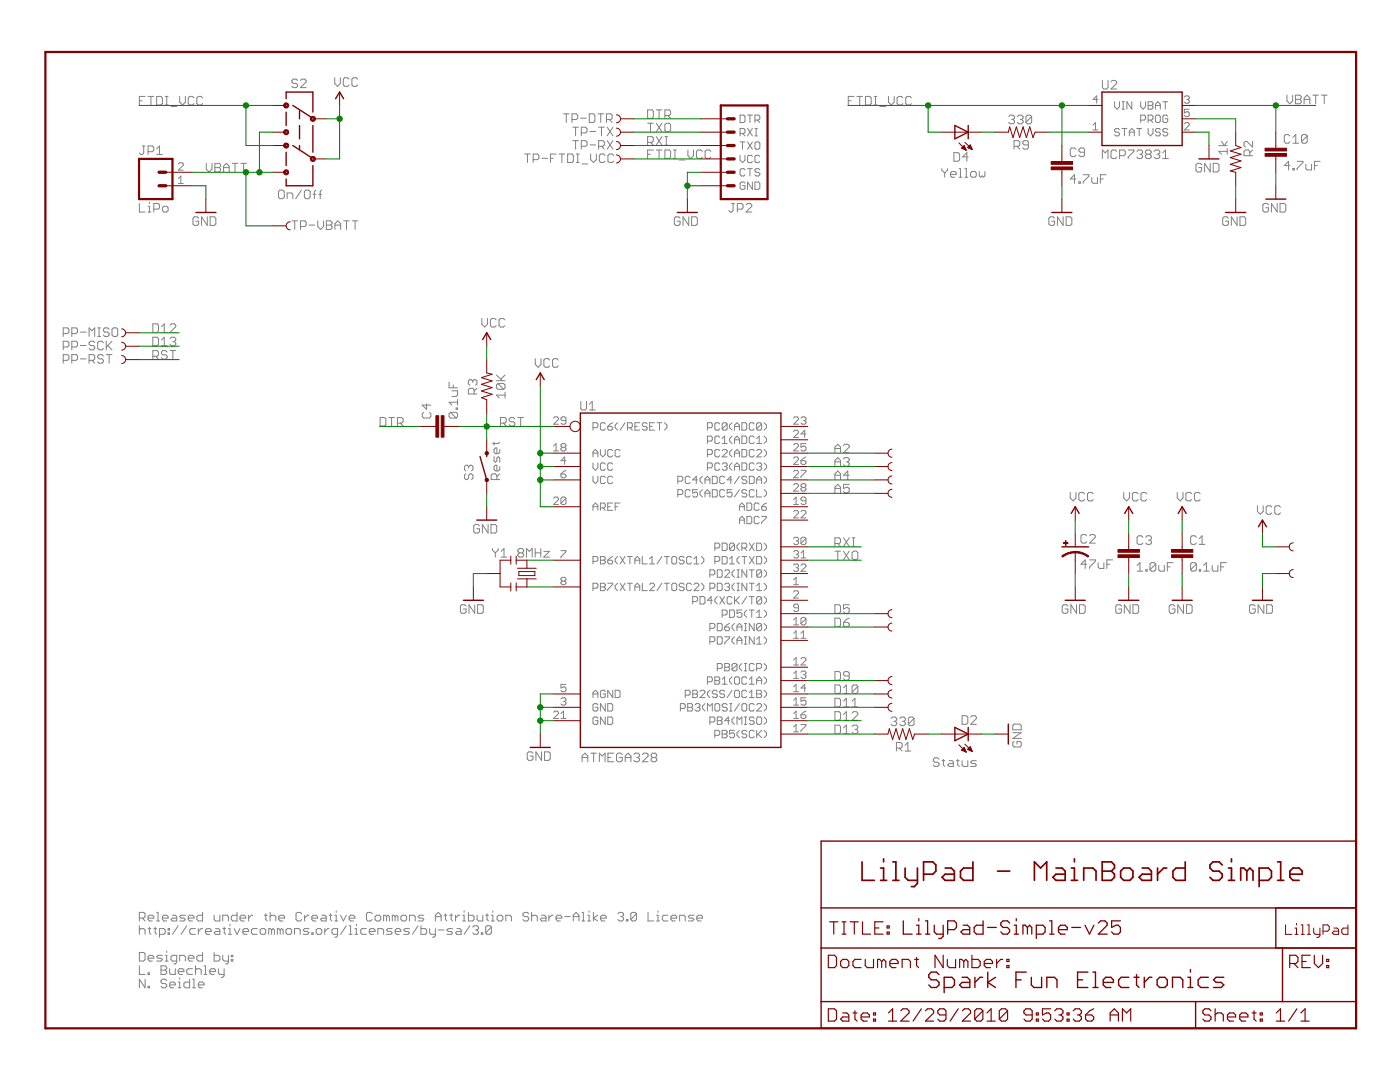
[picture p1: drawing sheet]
<svg xmlns="http://www.w3.org/2000/svg" width="279mm" height="216mm" viewBox="0 0 279 216" stroke-linecap="round" stroke-linejoin="round" font-family="sans-serif">
<g fill="#808080" stroke="#808080" stroke-width=".2">
<path d="M116.2 150.9v1.1z"/>
<path d="M116.2 150.9l.5-.6z"/>
<path d="M116.7 150.3l.6 .6z"/>
<path d="M117.3 150.9v1.1z"/>
<path d="M116.2 151.2h1.1z"/>
<path d="M118.5 150.3v1.7z"/>
<path d="M117.9 150.3h1.1z"/>
<path d="M119.6 150.3v1.7z"/>
<path d="M119.6 150.3l.6 .6z"/>
<path d="M120.2 150.9l.6-.6z"/>
<path d="M120.8 150.3v1.7z"/>
<path d="M121.3 150.3h1.2z"/>
<path d="M121.3 150.3v1.7z"/>
<path d="M121.3 152h1.2z"/>
<path d="M121.3 151.2h.6z"/>
<path d="M123.9 150.3l.3 .3z"/>
<path d="M123.3 150.3h.6z"/>
<path d="M123.3 150.3l-.3 .3z"/>
<path d="M123 150.6v1.1z"/>
<path d="M123 151.7l.3 .3z"/>
<path d="M123.3 152h.6z"/>
<path d="M123.9 152l.3-.3z"/>
<path d="M124.2 151.2v.5z"/>
<path d="M123.6 151.2h.6z"/>
<path d="M124.8 150.9v1.1z"/>
<path d="M124.8 150.9l.5-.6z"/>
<path d="M125.3 150.3l.6 .6z"/>
<path d="M125.9 150.9v1.1z"/>
<path d="M124.8 151.2h1.1z"/>
<path d="M126.8 150.3l-.3 .3z"/>
<path d="M126.8 150.3h.5z"/>
<path d="M127.3 150.3l.3 .3z"/>
<path d="M127.6 150.6v.3z"/>
<path d="M127.6 150.9l-.3 .3z"/>
<path d="M127.1 151.2h.2z"/>
<path d="M127.3 151.2l.3 .2z"/>
<path d="M127.6 151.4v.3z"/>
<path d="M127.3 152l.3-.3z"/>
<path d="M126.8 152h.5z"/>
<path d="M126.5 151.7l.3 .3z"/>
<path d="M128.2 152h1.1z"/>
<path d="M128.2 152l1.1-1.1z"/>
<path d="M129.3 150.6v.3z"/>
<path d="M129.1 150.3l.2 .3z"/>
<path d="M128.5 150.3h.6z"/>
<path d="M128.5 150.3l-.3 .3z"/>
<path d="M130.2 150.3l-.3 .3z"/>
<path d="M130.2 150.3h.6z"/>
<path d="M130.8 150.3l.3 .3z"/>
<path d="M131.1 150.6v.3z"/>
<path d="M131.1 150.9l-.3 .3z"/>
<path d="M130.8 151.2l.3 .2z"/>
<path d="M131.1 151.4v.3z"/>
<path d="M131.1 151.7l-.3 .3z"/>
<path d="M130.2 152h.6z"/>
<path d="M129.9 151.7l.3 .3z"/>
<path d="M129.9 151.4v.3z"/>
<path d="M129.9 151.4l.3-.2z"/>
<path d="M129.9 150.9l.3 .3z"/>
<path d="M129.9 150.6v.3z"/>
<path d="M130.2 151.2h.6z"/>
<path d="M187.1 151.2l.3 .3z"/>
<path d="M186.5 151.2h.6z"/>
<path d="M186.5 151.2l-.2 .3z"/>
<path d="M186.3 151.5v.3z"/>
<path d="M186.3 151.8l.2 .3z"/>
<path d="M186.5 152.1h.6z"/>
<path d="M187.1 152.1l.3 .3z"/>
<path d="M187.4 152.4v.3z"/>
<path d="M187.1 152.9l.3-.2z"/>
<path d="M186.5 152.9h.6z"/>
<path d="M186.3 152.7l.2 .2z"/>
<path d="M188.3 151.5v1.2z"/>
<path d="M188.3 152.7l.3 .2z"/>
<path d="M188 151.8h.6z"/>
<path d="M189.4 151.8h.6z"/>
<path d="M190 151.8l.3 .3z"/>
<path d="M190.3 152.1v.8z"/>
<path d="M189.4 152.9h.9z"/>
<path d="M189.1 152.7l.3 .2z"/>
<path d="M189.1 152.7l.3-.3z"/>
<path d="M189.4 152.4h.9z"/>
<path d="M191.1 151.5v1.2z"/>
<path d="M191.1 152.7l.3 .2z"/>
<path d="M190.9 151.8h.5z"/>
<path d="M192 151.8v.9z"/>
<path d="M192 152.7l.3 .2z"/>
<path d="M192.3 152.9h.8z"/>
<path d="M193.1 151.8v1.1z"/>
<path d="M193.7 152.9h.9z"/>
<path d="M194.6 152.9l.3-.2z"/>
<path d="M194.6 152.4l.3 .3z"/>
<path d="M194 152.4h.6z"/>
<path d="M193.7 152.1l.3 .3z"/>
<path d="M193.7 152.1l.3-.3z"/>
<path d="M194 151.8h.9z"/>
<path d="M177.8 143.4l.3-.3z"/>
<path d="M178.1 143.1h.6z"/>
<path d="M178.7 143.1l.3 .3z"/>
<path d="M179 143.4v.3z"/>
<path d="M179 143.7l-.3 .2z"/>
<path d="M178.4 143.9h.3z"/>
<path d="M178.7 143.9l.3 .3z"/>
<path d="M179 144.2v.3z"/>
<path d="M179 144.5l-.3 .3z"/>
<path d="M178.1 144.8h.6z"/>
<path d="M177.8 144.5l.3 .3z"/>
<path d="M179.6 143.4l.2-.3z"/>
<path d="M179.8 143.1h.6z"/>
<path d="M180.4 143.1l.3 .3z"/>
<path d="M180.7 143.4v.3z"/>
<path d="M180.7 143.7l-.3 .2z"/>
<path d="M180.1 143.9h.3z"/>
<path d="M180.4 143.9l.3 .3z"/>
<path d="M180.7 144.2v.3z"/>
<path d="M180.7 144.5l-.3 .3z"/>
<path d="M179.8 144.8h.6z"/>
<path d="M179.6 144.5l.2 .3z"/>
<path d="M181.3 143.4v1.1z"/>
<path d="M181.5 143.1l-.2 .3z"/>
<path d="M181.5 143.1h.6z"/>
<path d="M182.1 143.1l.3 .3z"/>
<path d="M182.4 143.4v1.1z"/>
<path d="M182.4 144.5l-.3 .3z"/>
<path d="M181.5 144.8h.6z"/>
<path d="M181.3 144.5l.2 .3z"/>
<path d="M181.3 144.5l1.1-1.1z"/>
<path d="M202.4 147.9l-.3 .3z"/>
<path d="M202.1 148.2v.6z"/>
<path d="M202.1 148.8l.3 .3z"/>
<path d="M202.4 149.1h1.1z"/>
<path d="M203.5 149.1l.3-.3z"/>
<path d="M203.8 148.2v.6z"/>
<path d="M203.5 147.9l.3 .3z"/>
<path d="M203 147.9h.5z"/>
<path d="M203 147.9v.6z"/>
<path d="M202.1 147.3h1.7z"/>
<path d="M202.1 147.3l1.7-1.1z"/>
<path d="M202.1 146.2h1.7z"/>
<path d="M202.1 145.6h1.7z"/>
<path d="M203.8 144.8v.8z"/>
<path d="M203.5 144.5l.3 .3z"/>
<path d="M202.4 144.5h1.1z"/>
<path d="M202.4 144.5l-.3 .3z"/>
<path d="M202.1 144.8v.8z"/>
<path d="M106.1 150l.3 .3z"/>
<path d="M105.5 150h.6z"/>
<path d="M105.2 150.3l.3-.3z"/>
<path d="M105.2 150.3v1.1z"/>
<path d="M105.2 151.4l.3 .3z"/>
<path d="M105.5 151.7h.6z"/>
<path d="M106.1 151.7l.3-.3z"/>
<path d="M106.4 150.9v.5z"/>
<path d="M105.8 150.9h.6z"/>
<path d="M107 150v1.7z"/>
<path d="M107 150l1.1 1.7z"/>
<path d="M108.1 150v1.7z"/>
<path d="M108.7 150v1.7z"/>
<path d="M108.7 151.7h.8z"/>
<path d="M109.5 151.7l.3-.3z"/>
<path d="M109.8 150.3v1.1z"/>
<path d="M109.5 150l.3 .3z"/>
<path d="M108.7 150h.8z"/>
<path d="M99.1 78.8l.6 .6z"/>
<path d="M99.1 78.8h1.7z"/>
<path d="M100.8 78.3v1.1z"/>
<path d="M99.4 77.7h1.1z"/>
<path d="M99.1 77.4l.3 .3z"/>
<path d="M99.1 76.8v.6z"/>
<path d="M99.1 76.8l.3-.3z"/>
<path d="M99.4 76.5h1.1z"/>
<path d="M100.5 76.5l.3 .3z"/>
<path d="M100.8 76.8v.6z"/>
<path d="M100.8 77.4l-.3 .3z"/>
<path d="M99.4 76.5l1.1 1.2z"/>
<path d="M99.1 76h1.7z"/>
<path d="M99.1 74.8l1.1 1.2z"/>
<path d="M100.8 74.8l-.9 .9z"/>
<path d="M96.2 63.5v1.2z"/>
<path d="M96.2 64.7l.5 .6z"/>
<path d="M97.3 64.7l-.6 .6z"/>
<path d="M97.3 63.5v1.2z"/>
<path d="M98.7 63.5l.3 .3z"/>
<path d="M98.1 63.5h.6z"/>
<path d="M98.1 63.5l-.2 .3z"/>
<path d="M97.9 63.8v1.2z"/>
<path d="M97.9 65l.2 .3z"/>
<path d="M98.1 65.3h.6z"/>
<path d="M98.7 65.3l.3-.3z"/>
<path d="M100.5 63.5l.2 .3z"/>
<path d="M99.9 63.5h.6z"/>
<path d="M99.9 63.5l-.3 .3z"/>
<path d="M99.6 63.8v1.2z"/>
<path d="M99.6 65l.3 .3z"/>
<path d="M99.9 65.3h.6z"/>
<path d="M100.5 65.3l.2-.3z"/>
<path d="M95.4 104.6l.3 .3z"/>
<path d="M94.8 104.6h.6z"/>
<path d="M94.8 104.6l-.2 .3z"/>
<path d="M94.6 104.9v1.2z"/>
<path d="M94.6 106.1l.2 .3z"/>
<path d="M94.8 106.4h.6z"/>
<path d="M95.4 106.4l.3-.3z"/>
<path d="M95.7 105.5v.6z"/>
<path d="M95.1 105.5h.6z"/>
<path d="M96.3 104.6v1.8z"/>
<path d="M96.3 104.6l1.1 1.8z"/>
<path d="M97.4 104.6v1.8z"/>
<path d="M98 104.6v1.8z"/>
<path d="M98 106.4h.8z"/>
<path d="M98.8 106.4l.3-.3z"/>
<path d="M99.1 104.9v1.2z"/>
<path d="M98.8 104.6l.3 .3z"/>
<path d="M98 104.6h.8z"/>
<path d="M106.8 71.6v1.1z"/>
<path d="M106.8 72.7l.6 .6z"/>
<path d="M107.4 73.3l.6-.6z"/>
<path d="M108 71.6v1.1z"/>
<path d="M109.4 71.6l.3 .2z"/>
<path d="M108.8 71.6h.6z"/>
<path d="M108.5 71.8l.3-.2z"/>
<path d="M108.5 71.8v1.2z"/>
<path d="M108.5 73l.3 .3z"/>
<path d="M108.8 73.3h.6z"/>
<path d="M109.7 73l-.3 .3z"/>
<path d="M111.1 71.6l.3 .2z"/>
<path d="M110.6 71.6h.5z"/>
<path d="M110.6 71.6l-.3 .2z"/>
<path d="M110.3 71.8v1.2z"/>
<path d="M110.3 73l.3 .3z"/>
<path d="M110.6 73.3h.5z"/>
<path d="M111.4 73l-.3 .3z"/>
<path d="M237.6 112.5v1.2z"/>
<path d="M237.6 112.5l.3-.2z"/>
<path d="M237.9 112.3h.6z"/>
<path d="M238.5 112.3l.3 .2z"/>
<path d="M238.8 112.5v1.2z"/>
<path d="M238.5 114l.3-.3z"/>
<path d="M237.9 114h.6z"/>
<path d="M237.6 113.7l.3 .3z"/>
<path d="M237.6 113.7l1.2-1.2z"/>
<path d="M239.3 113.7v.3z"/>
<path d="M239.3 113.7h.3z"/>
<path d="M239.6 113.7v.3z"/>
<path d="M239.3 114h.3z"/>
<path d="M240.2 112.8l.6-.5z"/>
<path d="M240.8 112.3v1.7z"/>
<path d="M240.2 114h1.1z"/>
<path d="M241.9 112.8v.9z"/>
<path d="M241.9 113.7l.3 .3z"/>
<path d="M242.2 114h.9z"/>
<path d="M243.1 112.8v1.2z"/>
<path d="M243.6 112.3v1.7z"/>
<path d="M243.6 112.3h1.2z"/>
<path d="M243.6 113.1h.6z"/>
<path d="M234.2 120.7l.3 .2z"/>
<path d="M233.6 120.7h.6z"/>
<path d="M233.3 120.9l.3-.2z"/>
<path d="M233.3 120.9v1.2z"/>
<path d="M233.3 122.1l.3 .3z"/>
<path d="M233.6 122.4h.6z"/>
<path d="M234.2 122.4l.3-.3z"/>
<path d="M234.5 121.5v.6z"/>
<path d="M233.9 121.5h.6z"/>
<path d="M235.1 120.7v1.7z"/>
<path d="M235.1 120.7l1.1 1.7z"/>
<path d="M236.2 120.7v1.7z"/>
<path d="M236.8 120.7v1.7z"/>
<path d="M236.8 122.4h.8z"/>
<path d="M237.9 122.1l-.3 .3z"/>
<path d="M237.9 120.9v1.2z"/>
<path d="M237.6 120.7l.3 .2z"/>
<path d="M236.8 120.7h.8z"/>
<path d="M251 100.9v1.2z"/>
<path d="M251 102.1l.5 .5z"/>
<path d="M251.5 102.6l.6-.5z"/>
<path d="M252.1 100.9v1.2z"/>
<path d="M253.5 100.9l.3 .3z"/>
<path d="M253 100.9h.5z"/>
<path d="M253 100.9l-.3 .3z"/>
<path d="M252.7 101.2v1.1z"/>
<path d="M252.7 102.3l.3 .3z"/>
<path d="M253 102.6h.5z"/>
<path d="M253.8 102.3l-.3 .3z"/>
<path d="M255.2 100.9l.3 .3z"/>
<path d="M254.7 100.9h.5z"/>
<path d="M254.7 100.9l-.3 .3z"/>
<path d="M254.4 101.2v1.1z"/>
<path d="M254.4 102.3l.3 .3z"/>
<path d="M254.7 102.6h.5z"/>
<path d="M255.2 102.6l.3-.3z"/>
<path d="M250.2 120.7l.3 .2z"/>
<path d="M249.6 120.7h.6z"/>
<path d="M249.6 120.7l-.2 .2z"/>
<path d="M249.4 120.9v1.2z"/>
<path d="M249.4 122.1l.2 .3z"/>
<path d="M249.6 122.4h.6z"/>
<path d="M250.2 122.4l.3-.3z"/>
<path d="M250.5 121.5v.6z"/>
<path d="M249.9 121.5h.6z"/>
<path d="M251.1 120.7v1.7z"/>
<path d="M251.1 120.7l1.1 1.7z"/>
<path d="M252.2 120.7v1.7z"/>
<path d="M252.8 120.7v1.7z"/>
<path d="M252.8 122.4h.9z"/>
<path d="M253.9 122.1l-.2 .3z"/>
<path d="M253.9 120.9v1.2z"/>
<path d="M253.7 120.7l.2 .2z"/>
<path d="M252.8 120.7h.9z"/>
<path d="M216.6 111.7v1.7z"/>
<path d="M216.6 111.7l-.9 .9z"/>
<path d="M215.7 112.6h1.2z"/>
<path d="M217.4 111.7h1.2z"/>
<path d="M218.6 111.7v.3z"/>
<path d="M218.6 112l-1.2 1.2z"/>
<path d="M217.4 113.2v.2z"/>
<path d="M219.2 112.3v.9z"/>
<path d="M219.2 113.2l.3 .2z"/>
<path d="M219.5 113.4h.8z"/>
<path d="M220.3 112.3v1.1z"/>
<path d="M220.9 111.7v1.7z"/>
<path d="M220.9 111.7h1.1z"/>
<path d="M220.9 112.6h.6z"/>
<path d="M226.9 112.8l.6-.5z"/>
<path d="M227.5 112.3v1.7z"/>
<path d="M226.9 114h1.2z"/>
<path d="M228.7 113.7v.3z"/>
<path d="M228.7 113.7h.2z"/>
<path d="M228.9 113.7v.3z"/>
<path d="M228.7 114h.2z"/>
<path d="M229.5 112.5v1.2z"/>
<path d="M229.5 112.5l.3-.2z"/>
<path d="M229.8 112.3h.6z"/>
<path d="M230.4 112.3l.3 .2z"/>
<path d="M230.7 112.5v1.2z"/>
<path d="M230.7 113.7l-.3 .3z"/>
<path d="M229.8 114h.6z"/>
<path d="M229.5 113.7l.3 .3z"/>
<path d="M229.5 113.7l1.2-1.2z"/>
<path d="M231.2 112.8v.9z"/>
<path d="M231.2 113.7l.3 .3z"/>
<path d="M231.5 114h.9z"/>
<path d="M232.4 112.8v1.2z"/>
<path d="M233 112.3v1.7z"/>
<path d="M233 112.3h1.1z"/>
<path d="M233 113.1h.5z"/>
<path d="M234.9 98.3v1.1z"/>
<path d="M234.9 99.4l.6 .5z"/>
<path d="M235.5 99.9l.6-.5z"/>
<path d="M236.1 98.3v1.1z"/>
<path d="M237.5 98.3l.3 .2z"/>
<path d="M236.9 98.3h.6z"/>
<path d="M236.7 98.5l.2-.2z"/>
<path d="M236.7 98.5v1.2z"/>
<path d="M236.7 99.7l.2 .2z"/>
<path d="M236.9 99.9h.6z"/>
<path d="M237.5 99.9l.3-.2z"/>
<path d="M239.2 98.3l.3 .2z"/>
<path d="M238.7 98.3h.5z"/>
<path d="M238.4 98.5l.3-.2z"/>
<path d="M238.4 98.5v1.2z"/>
<path d="M238.4 99.7l.3 .2z"/>
<path d="M238.7 99.9h.5z"/>
<path d="M239.2 99.9l.3-.2z"/>
<path d="M224.3 98.3v1.1z"/>
<path d="M224.3 99.4l.5 .5z"/>
<path d="M224.8 99.9l.6-.5z"/>
<path d="M225.4 98.3v1.1z"/>
<path d="M226.8 98.3l.3 .2z"/>
<path d="M226.3 98.3h.5z"/>
<path d="M226.3 98.3l-.3 .2z"/>
<path d="M226 98.5v1.2z"/>
<path d="M226 99.7l.3 .2z"/>
<path d="M226.3 99.9h.5z"/>
<path d="M226.8 99.9l.3-.2z"/>
<path d="M228.6 98.3l.3 .2z"/>
<path d="M228 98.3h.6z"/>
<path d="M228 98.3l-.3 .2z"/>
<path d="M227.7 98.5v1.2z"/>
<path d="M227.7 99.7l.3 .2z"/>
<path d="M228 99.9h.6z"/>
<path d="M228.6 99.9l.3-.2z"/>
<path d="M213.6 98.3v1.1z"/>
<path d="M213.6 99.4l.6 .5z"/>
<path d="M214.2 99.9l.5-.5z"/>
<path d="M214.7 98.3v1.1z"/>
<path d="M216.2 98.3l.3 .2z"/>
<path d="M215.6 98.3h.6z"/>
<path d="M215.3 98.5l.3-.2z"/>
<path d="M215.3 98.5v1.2z"/>
<path d="M215.3 99.7l.3 .2z"/>
<path d="M215.6 99.9h.6z"/>
<path d="M216.2 99.9l.3-.2z"/>
<path d="M217.9 98.3l.3 .2z"/>
<path d="M217.3 98.3h.6z"/>
<path d="M217.3 98.3l-.3 .2z"/>
<path d="M217 98.5v1.2z"/>
<path d="M217 99.7l.3 .2z"/>
<path d="M217.3 99.9h.6z"/>
<path d="M217.9 99.9l.3-.2z"/>
<path d="M223.5 120.7l.3 .2z"/>
<path d="M222.9 120.7h.6z"/>
<path d="M222.9 120.7l-.2 .2z"/>
<path d="M222.7 120.9v1.2z"/>
<path d="M222.7 122.1l.2 .3z"/>
<path d="M222.9 122.4h.6z"/>
<path d="M223.5 122.4l.3-.3z"/>
<path d="M223.8 121.5v.6z"/>
<path d="M223.2 121.5h.6z"/>
<path d="M224.4 120.7v1.7z"/>
<path d="M224.4 120.7l1.1 1.7z"/>
<path d="M225.5 120.7v1.7z"/>
<path d="M226.1 120.7v1.7z"/>
<path d="M226.1 122.4h.9z"/>
<path d="M227.2 122.1l-.2 .3z"/>
<path d="M227.2 120.9v1.2z"/>
<path d="M227 120.7l.2 .2z"/>
<path d="M226.1 120.7h.9z"/>
<path d="M212.9 120.7l.2 .2z"/>
<path d="M212.3 120.7h.6z"/>
<path d="M212 120.9l.3-.2z"/>
<path d="M212 120.9v1.2z"/>
<path d="M212 122.1l.3 .3z"/>
<path d="M212.3 122.4h.6z"/>
<path d="M213.1 122.1l-.2 .3z"/>
<path d="M213.1 121.5v.6z"/>
<path d="M212.6 121.5h.5z"/>
<path d="M213.7 120.7v1.7z"/>
<path d="M213.7 120.7l1.1 1.7z"/>
<path d="M214.8 120.7v1.7z"/>
<path d="M215.4 120.7v1.7z"/>
<path d="M215.4 122.4h.9z"/>
<path d="M216.3 122.4l.3-.3z"/>
<path d="M216.6 120.9v1.2z"/>
<path d="M216.3 120.7l.3 .2z"/>
<path d="M215.4 120.7h.9z"/>
<path d="M103.4 109.7l.3-.2z"/>
<path d="M103.7 109.5h.5z"/>
<path d="M104.2 109.5l.3 .2z"/>
<path d="M104.5 109.7v.3z"/>
<path d="M104.5 110l-.3 .3z"/>
<path d="M104.2 110.3l.3 .3z"/>
<path d="M104.5 110.6v.3z"/>
<path d="M104.5 110.9l-.3 .3z"/>
<path d="M103.7 111.2h.5z"/>
<path d="M103.4 110.9l.3 .3z"/>
<path d="M103.4 110.6v.3z"/>
<path d="M103.4 110.6l.3-.3z"/>
<path d="M103.4 110l.3 .3z"/>
<path d="M103.4 109.7v.3z"/>
<path d="M103.7 110.3h.5z"/>
<path d="M105.1 109.5v1.7z"/>
<path d="M105.1 109.5l.5 .5z"/>
<path d="M105.6 110l.6-.5z"/>
<path d="M106.2 109.5v1.7z"/>
<path d="M106.8 109.5v1.7z"/>
<path d="M106.8 110.3h1.1z"/>
<path d="M107.9 109.5v1.7z"/>
<path d="M108.5 110h1.2z"/>
<path d="M109.7 110l-1.2 1.2z"/>
<path d="M108.5 111.2h1.2z"/>
<path d="M92.7 120.7l.3 .2z"/>
<path d="M92.2 120.7h.5z"/>
<path d="M92.2 120.7l-.3 .2z"/>
<path d="M91.9 120.9v1.2z"/>
<path d="M91.9 122.1l.3 .3z"/>
<path d="M92.2 122.4h.5z"/>
<path d="M92.7 122.4l.3-.3z"/>
<path d="M93 121.5v.6z"/>
<path d="M92.5 121.5h.5z"/>
<path d="M93.6 120.7v1.7z"/>
<path d="M93.6 120.7l1.1 1.7z"/>
<path d="M94.7 120.7v1.7z"/>
<path d="M95.3 120.7v1.7z"/>
<path d="M95.3 122.4h.9z"/>
<path d="M96.5 122.1l-.3 .3z"/>
<path d="M96.5 120.9v1.2z"/>
<path d="M96.2 120.7l.3 .2z"/>
<path d="M95.3 120.7h.9z"/>
<path d="M89.9 83.4h1.1z"/>
<path d="M89.6 83.1l.3 .3z"/>
<path d="M89.6 82.5v.6z"/>
<path d="M89.6 82.5l.3-.2z"/>
<path d="M89.9 82.3h1.1z"/>
<path d="M91 82.3l.3 .2z"/>
<path d="M91.3 82.5v.6z"/>
<path d="M91.3 83.1l-.3 .3z"/>
<path d="M89.9 82.3l1.1 1.1z"/>
<path d="M91 81.7h.3z"/>
<path d="M91 81.4v.3z"/>
<path d="M91 81.4h.3z"/>
<path d="M91.3 81.4v.3z"/>
<path d="M89.6 80.3l.6 .5z"/>
<path d="M89.6 80.3h1.7z"/>
<path d="M91.3 79.7v1.1z"/>
<path d="M90.2 79.1h.8z"/>
<path d="M91 79.1l.3-.3z"/>
<path d="M91.3 78v.8z"/>
<path d="M90.2 78h1.1z"/>
<path d="M89.6 77.4h1.7z"/>
<path d="M89.6 76.2v1.2z"/>
<path d="M90.5 76.8v.6z"/>
<path d="M27.8 40.6v1.7z"/>
<path d="M27.8 42.3h1.2z"/>
<path d="M29.5 41.2h.3z"/>
<path d="M29.8 41.2v1.1z"/>
<path d="M29.5 42.3h.6z"/>
<path d="M29.8 40.3v.3z"/>
<path d="M30.7 40.6v1.7z"/>
<path d="M30.7 40.6h.8z"/>
<path d="M31.5 40.6l.3 .3z"/>
<path d="M31.8 40.9v.6z"/>
<path d="M31.5 41.7l.3-.2z"/>
<path d="M30.7 41.7h.8z"/>
<path d="M32.7 42.3h.6z"/>
<path d="M33.5 42l-.2 .3z"/>
<path d="M33.5 41.5v.5z"/>
<path d="M33.3 41.2l.2 .3z"/>
<path d="M32.7 41.2h.6z"/>
<path d="M32.7 41.2l-.3 .3z"/>
<path d="M32.4 41.5v.5z"/>
<path d="M32.4 42l.3 .3z"/>
<path d="M55.9 37.9h.5z"/>
<path d="M55.9 37.9l-.3 .3z"/>
<path d="M55.6 38.2v1.1z"/>
<path d="M55.6 39.3l.3 .3z"/>
<path d="M55.9 39.6h.5z"/>
<path d="M56.4 39.6l.3-.3z"/>
<path d="M56.7 38.2v1.1z"/>
<path d="M56.4 37.9l.3 .3z"/>
<path d="M57.3 38.5v1.1z"/>
<path d="M57.3 38.5h.9z"/>
<path d="M58.2 38.5l.2 .3z"/>
<path d="M58.4 38.8v.8z"/>
<path d="M60.2 37.9l-1.2 1.7z"/>
<path d="M61 37.9h.6z"/>
<path d="M61 37.9l-.3 .3z"/>
<path d="M60.7 38.2v1.1z"/>
<path d="M60.7 39.3l.3 .3z"/>
<path d="M61 39.6h.6z"/>
<path d="M61.9 39.3l-.3 .3z"/>
<path d="M61.9 38.2v1.1z"/>
<path d="M61.6 37.9l.3 .3z"/>
<path d="M62.7 38.2v1.4z"/>
<path d="M62.7 38.2l.3-.3z"/>
<path d="M62.5 38.8h.5z"/>
<path d="M63.9 38.2v1.4z"/>
<path d="M64.2 37.9l-.3 .3z"/>
<path d="M63.6 38.8h.6z"/>
<path d="M214.4 34.9v1.7z"/>
<path d="M214.4 34.9l-.8 .8z"/>
<path d="M213.6 35.7h1.1z"/>
<path d="M215.3 36.3v.3z"/>
<path d="M215.3 36.3h.3z"/>
<path d="M215.6 36.3v.3z"/>
<path d="M215.3 36.6h.3z"/>
<path d="M216.2 34.9h1.1z"/>
<path d="M217.3 34.9v.3z"/>
<path d="M216.2 36.3l1.1-1.1z"/>
<path d="M216.2 36.3v.3z"/>
<path d="M217.9 35.4v.9z"/>
<path d="M217.9 36.3l.3 .3z"/>
<path d="M218.2 36.6h.8z"/>
<path d="M219 35.4v1.2z"/>
<path d="M219.6 34.9v1.7z"/>
<path d="M219.6 34.9h1.1z"/>
<path d="M219.6 35.7h.6z"/>
<path d="M257.2 32.2v1.7z"/>
<path d="M257.2 32.2l-.9 .8z"/>
<path d="M256.3 33h1.1z"/>
<path d="M258 33.6v.3z"/>
<path d="M258 33.6h.3z"/>
<path d="M258.3 33.6v.3z"/>
<path d="M258 33.9h.3z"/>
<path d="M258.9 32.2h1.1z"/>
<path d="M260 32.2v.3z"/>
<path d="M260 32.5l-1.1 1.1z"/>
<path d="M258.9 33.6v.3z"/>
<path d="M260.6 32.8v.8z"/>
<path d="M260.6 33.6l.3 .3z"/>
<path d="M260.9 33.9h.8z"/>
<path d="M261.7 32.8v1.1z"/>
<path d="M262.3 32.2v1.7z"/>
<path d="M262.3 32.2h1.2z"/>
<path d="M262.3 33h.6z"/>
<path d="M210.2 43.3l.3 .3z"/>
<path d="M209.6 43.3h.6z"/>
<path d="M209.6 43.3l-.3 .3z"/>
<path d="M209.3 43.6v1.1z"/>
<path d="M209.3 44.7l.3 .3z"/>
<path d="M209.6 45h.6z"/>
<path d="M210.5 44.7l-.3 .3z"/>
<path d="M210.5 44.1v.6z"/>
<path d="M209.9 44.1h.6z"/>
<path d="M211 43.3v1.7z"/>
<path d="M211 43.3l1.2 1.7z"/>
<path d="M212.2 43.3v1.7z"/>
<path d="M212.8 43.3v1.7z"/>
<path d="M212.8 45h.8z"/>
<path d="M213.6 45l.3-.3z"/>
<path d="M213.9 43.6v1.1z"/>
<path d="M213.6 43.3l.3 .3z"/>
<path d="M212.8 43.3h.8z"/>
<path d="M252.9 40.6l.3 .3z"/>
<path d="M252.3 40.6h.6z"/>
<path d="M252.3 40.6l-.3 .3z"/>
<path d="M252 40.9v1.1z"/>
<path d="M252 42l.3 .3z"/>
<path d="M252.3 42.3h.6z"/>
<path d="M253.2 42l-.3 .3z"/>
<path d="M253.2 41.5v.5z"/>
<path d="M252.6 41.5h.6z"/>
<path d="M253.7 40.6v1.7z"/>
<path d="M253.7 40.6l1.2 1.7z"/>
<path d="M254.9 40.6v1.7z"/>
<path d="M255.5 40.6v1.7z"/>
<path d="M255.5 42.3h.8z"/>
<path d="M256.6 42l-.3 .3z"/>
<path d="M256.6 40.9v1.1z"/>
<path d="M256.3 40.6l.3 .3z"/>
<path d="M255.5 40.6h.8z"/>
<path d="M188 33.7v.3z"/>
<path d="M188 34l.5 .5z"/>
<path d="M188.5 34.5l.6-.5z"/>
<path d="M189.1 33.7v.3z"/>
<path d="M188.5 34.5v.9z"/>
<path d="M190 35.4h.5z"/>
<path d="M189.7 35.1l.3 .3z"/>
<path d="M189.7 34.5v.6z"/>
<path d="M190 34.2l-.3 .3z"/>
<path d="M190 34.2h.5z"/>
<path d="M190.5 34.2l.3 .3z"/>
<path d="M190.8 34.5v.3z"/>
<path d="M189.7 34.8h1.1z"/>
<path d="M191.4 33.7h.3z"/>
<path d="M191.7 33.7v1.7z"/>
<path d="M191.4 35.4h.6z"/>
<path d="M192.6 33.7h.2z"/>
<path d="M192.8 33.7v1.7z"/>
<path d="M192.6 35.4h.5z"/>
<path d="M194 35.4h.6z"/>
<path d="M194.6 35.4l.2-.3z"/>
<path d="M194.8 34.5v.6z"/>
<path d="M194.6 34.2l.2 .3z"/>
<path d="M194 34.2h.6z"/>
<path d="M194 34.2l-.3 .3z"/>
<path d="M193.7 34.5v.6z"/>
<path d="M193.7 35.1l.3 .3z"/>
<path d="M195.4 34.2v.9z"/>
<path d="M195.4 35.1l.3 .3z"/>
<path d="M195.7 35.4l.3-.3z"/>
<path d="M196 35.1l.3 .3z"/>
<path d="M196.3 35.4l.3-.3z"/>
<path d="M196.6 34.2v.9z"/>
<path d="M201.3 23.3l.3-.3z"/>
<path d="M201.6 23h.6z"/>
<path d="M202.2 23l.3 .3z"/>
<path d="M202.5 23.3v.3z"/>
<path d="M202.2 23.8l.3-.2z"/>
<path d="M201.9 23.8h.3z"/>
<path d="M202.2 23.8l.3 .3z"/>
<path d="M202.5 24.1v.3z"/>
<path d="M202.2 24.7l.3-.3z"/>
<path d="M201.6 24.7h.6z"/>
<path d="M201.3 24.4l.3 .3z"/>
<path d="M203 23.3l.3-.3z"/>
<path d="M203.3 23h.6z"/>
<path d="M203.9 23l.3 .3z"/>
<path d="M204.2 23.3v.3z"/>
<path d="M204.2 23.6l-.3 .2z"/>
<path d="M203.6 23.8h.3z"/>
<path d="M203.9 23.8l.3 .3z"/>
<path d="M204.2 24.1v.3z"/>
<path d="M204.2 24.4l-.3 .3z"/>
<path d="M203.3 24.7h.6z"/>
<path d="M203 24.4l.3 .3z"/>
<path d="M204.7 23.3v1.1z"/>
<path d="M204.7 23.3l.3-.3z"/>
<path d="M205 23h.6z"/>
<path d="M205.6 23l.3 .3z"/>
<path d="M205.9 23.3v1.1z"/>
<path d="M205.9 24.4l-.3 .3z"/>
<path d="M205 24.7h.6z"/>
<path d="M204.7 24.4l.3 .3z"/>
<path d="M204.7 24.4l1.2-1.1z"/>
<path d="M239.5 32.6l.3 .3z"/>
<path d="M239 32.6h.5z"/>
<path d="M238.7 32.9l.3-.3z"/>
<path d="M238.7 32.9v1.1z"/>
<path d="M238.7 34l.3 .3z"/>
<path d="M239 34.3h.5z"/>
<path d="M239.8 34l-.3 .3z"/>
<path d="M239.8 33.4v.6z"/>
<path d="M239.2 33.4h.6z"/>
<path d="M240.4 32.6v1.7z"/>
<path d="M240.4 32.6l1.1 1.7z"/>
<path d="M241.5 32.6v1.7z"/>
<path d="M242.1 32.6v1.7z"/>
<path d="M242.1 34.3h.9z"/>
<path d="M243 34.3l.3-.3z"/>
<path d="M243.3 32.9v1.1z"/>
<path d="M243 32.6l.3 .3z"/>
<path d="M242.1 32.6h.9z"/>
<path d="M220 29.9v1.7z"/>
<path d="M220 29.9l.6 .6z"/>
<path d="M221.1 29.9l-.5 .6z"/>
<path d="M221.1 29.9v1.7z"/>
<path d="M222.6 29.9l.3 .3z"/>
<path d="M222 29.9h.6z"/>
<path d="M222 29.9l-.3 .3z"/>
<path d="M221.7 30.2v1.1z"/>
<path d="M221.7 31.3l.3 .3z"/>
<path d="M222 31.6h.6z"/>
<path d="M222.6 31.6l.3-.3z"/>
<path d="M223.4 29.9v1.7z"/>
<path d="M223.4 29.9h.9z"/>
<path d="M224.3 29.9l.3 .3z"/>
<path d="M224.6 30.2v.6z"/>
<path d="M224.6 30.8l-.3 .3z"/>
<path d="M223.4 31.1h.9z"/>
<path d="M225.1 29.9h1.2z"/>
<path d="M226.3 29.9v.3z"/>
<path d="M226.3 30.2l-1.2 1.1z"/>
<path d="M225.1 31.3v.3z"/>
<path d="M226.9 30.2l.3-.3z"/>
<path d="M227.2 29.9h.5z"/>
<path d="M227.7 29.9l.3 .3z"/>
<path d="M228 30.2v.3z"/>
<path d="M227.7 30.8l.3-.3z"/>
<path d="M227.5 30.8h.2z"/>
<path d="M227.7 30.8l.3 .3z"/>
<path d="M228 31.1v.2z"/>
<path d="M228 31.3l-.3 .3z"/>
<path d="M227.2 31.6h.5z"/>
<path d="M226.9 31.3l.3 .3z"/>
<path d="M228.6 30.2l.3-.3z"/>
<path d="M228.9 29.9h.5z"/>
<path d="M229.4 29.9l.3 .3z"/>
<path d="M229.7 30.2v.3z"/>
<path d="M229.4 30.8l.3-.3z"/>
<path d="M229.4 30.8l.3 .3z"/>
<path d="M229.7 31.1v.2z"/>
<path d="M229.7 31.3l-.3 .3z"/>
<path d="M228.9 31.6h.5z"/>
<path d="M228.6 31.3l.3 .3z"/>
<path d="M228.6 31.1v.2z"/>
<path d="M228.9 30.8l-.3 .3z"/>
<path d="M228.6 30.5l.3 .3z"/>
<path d="M228.6 30.2v.3z"/>
<path d="M228.9 30.8h.5z"/>
<path d="M230.3 30.2l.3-.3z"/>
<path d="M230.6 29.9h.6z"/>
<path d="M231.2 29.9l.3 .3z"/>
<path d="M231.5 30.2v.3z"/>
<path d="M231.5 30.5l-.3 .3z"/>
<path d="M230.9 30.8h.3z"/>
<path d="M231.2 30.8l.3 .3z"/>
<path d="M231.5 31.1v.2z"/>
<path d="M231.5 31.3l-.3 .3z"/>
<path d="M230.6 31.6h.6z"/>
<path d="M230.3 31.3l.3 .3z"/>
<path d="M232.6 29.9l-.5 .6z"/>
<path d="M232.6 29.9v1.7z"/>
<path d="M232.1 31.6h1.1z"/>
<path d="M66.8 15.5v1.2z"/>
<path d="M66.8 16.7l.6 .5z"/>
<path d="M67.4 17.2l.5-.5z"/>
<path d="M67.9 15.5v1.2z"/>
<path d="M69.4 15.5l.3 .3z"/>
<path d="M68.8 15.5h.6z"/>
<path d="M68.8 15.5l-.3 .3z"/>
<path d="M68.5 15.8v1.1z"/>
<path d="M68.5 16.9l.3 .3z"/>
<path d="M68.8 17.2h.6z"/>
<path d="M69.7 16.9l-.3 .3z"/>
<path d="M71.1 15.5l.3 .3z"/>
<path d="M70.5 15.5h.6z"/>
<path d="M70.2 15.8l.3-.3z"/>
<path d="M70.2 15.8v1.1z"/>
<path d="M70.2 16.9l.3 .3z"/>
<path d="M70.5 17.2h.6z"/>
<path d="M71.1 17.2l.3-.3z"/>
<path d="M39.3 43.3l.3 .3z"/>
<path d="M38.8 43.3h.5z"/>
<path d="M38.8 43.3l-.3 .3z"/>
<path d="M38.5 43.6v1.1z"/>
<path d="M38.5 44.7l.3 .3z"/>
<path d="M38.8 45h.5z"/>
<path d="M39.3 45l.3-.3z"/>
<path d="M39.6 44.1v.6z"/>
<path d="M39.1 44.1h.5z"/>
<path d="M40.2 43.3v1.7z"/>
<path d="M40.2 43.3l1.2 1.7z"/>
<path d="M41.4 43.3v1.7z"/>
<path d="M41.9 43.3v1.7z"/>
<path d="M41.9 45h.9z"/>
<path d="M42.8 45l.3-.3z"/>
<path d="M43.1 43.6v1.1z"/>
<path d="M42.8 43.3l.3 .3z"/>
<path d="M41.9 43.3h.9z"/>
<path d="M98 95.7h1.7z"/>
<path d="M98 94.8v.9z"/>
<path d="M98 94.8l.3-.2z"/>
<path d="M98.3 94.6h.6z"/>
<path d="M98.9 94.6l.3 .2z"/>
<path d="M99.2 94.8v.9z"/>
<path d="M99.2 95.1l.5-.5z"/>
<path d="M99.7 93.1v.6z"/>
<path d="M99.4 94l.3-.3z"/>
<path d="M98.9 94h.5z"/>
<path d="M98.6 93.7l.3 .3z"/>
<path d="M98.6 93.1v.6z"/>
<path d="M98.9 92.8l-.3 .3z"/>
<path d="M98.9 92.8h.3z"/>
<path d="M99.2 92.8v1.2z"/>
<path d="M99.7 91.4v.8z"/>
<path d="M99.4 91.1l.3 .3z"/>
<path d="M99.4 91.1l-.2 .3z"/>
<path d="M99.2 91.4v.6z"/>
<path d="M98.9 92.2l.3-.2z"/>
<path d="M98.6 92l.3 .2z"/>
<path d="M98.6 91.1v.9z"/>
<path d="M99.7 89.7v.5z"/>
<path d="M99.7 90.2l-.3 .3z"/>
<path d="M98.9 90.5h.5z"/>
<path d="M98.6 90.2l.3 .3z"/>
<path d="M98.6 89.7v.5z"/>
<path d="M98.6 89.7l.3-.3z"/>
<path d="M98.9 89.4h.3z"/>
<path d="M99.2 89.4v1.1z"/>
<path d="M98.3 88.5h1.1z"/>
<path d="M99.4 88.5l.3-.3z"/>
<path d="M98.6 88.2v.6z"/>
<path d="M135.4 43.3l.3 .3z"/>
<path d="M134.9 43.3h.5z"/>
<path d="M134.9 43.3l-.3 .3z"/>
<path d="M134.6 43.6v1.1z"/>
<path d="M134.6 44.7l.3 .3z"/>
<path d="M134.9 45h.5z"/>
<path d="M135.4 45l.3-.3z"/>
<path d="M135.7 44.1v.6z"/>
<path d="M135.1 44.1h.6z"/>
<path d="M136.3 43.3v1.7z"/>
<path d="M136.3 43.3l1.2 1.7z"/>
<path d="M137.5 43.3v1.7z"/>
<path d="M138 43.3v1.7z"/>
<path d="M138 45h.9z"/>
<path d="M138.9 45l.3-.3z"/>
<path d="M139.2 43.6v1.1z"/>
<path d="M138.9 43.3l.3 .3z"/>
<path d="M138 43.3h.9z"/>
<path d="M243.2 30.2l.6 .6z"/>
<path d="M243.2 30.2h1.7z"/>
<path d="M244.9 29.7v1.1z"/>
<path d="M243.2 29.1h1.7z"/>
<path d="M244.9 28.2l-.6 .9z"/>
<path d="M243.8 28.2l.5 .9z"/>
<path d="M244.9 43.3l.3 .3z"/>
<path d="M244.3 43.3h.6z"/>
<path d="M244.3 43.3l-.3 .3z"/>
<path d="M244 43.6v1.1z"/>
<path d="M244 44.7l.3 .3z"/>
<path d="M244.3 45h.6z"/>
<path d="M244.9 45l.3-.3z"/>
<path d="M245.2 44.1v.6z"/>
<path d="M244.6 44.1h.6z"/>
<path d="M245.7 43.3v1.7z"/>
<path d="M245.7 43.3l1.2 1.7z"/>
<path d="M246.9 43.3v1.7z"/>
<path d="M247.5 43.3v1.7z"/>
<path d="M247.5 45h.8z"/>
<path d="M248.3 45l.3-.3z"/>
<path d="M248.6 43.6v1.1z"/>
<path d="M248.3 43.3l.3 .3z"/>
<path d="M247.5 43.3h.8z"/>
<path d="M27.8 182.1v1.7z"/>
<path d="M27.8 182.1h.9z"/>
<path d="M28.7 182.1l.3 .2z"/>
<path d="M29 182.3v.6z"/>
<path d="M29 182.9l-.3 .3z"/>
<path d="M27.8 183.2h.9z"/>
<path d="M28.4 183.2l.6 .6z"/>
<path d="M29.8 183.8h.6z"/>
<path d="M29.5 183.5l.3 .3z"/>
<path d="M29.5 182.9v.6z"/>
<path d="M29.5 182.9l.3-.3z"/>
<path d="M29.8 182.6h.6z"/>
<path d="M30.4 182.6l.3 .3z"/>
<path d="M30.7 182.9v.3z"/>
<path d="M29.5 183.2h1.2z"/>
<path d="M31.3 182.1h.2z"/>
<path d="M31.5 182.1v1.7z"/>
<path d="M31.3 183.8h.5z"/>
<path d="M32.7 183.8h.6z"/>
<path d="M32.4 183.5l.3 .3z"/>
<path d="M32.4 182.9v.6z"/>
<path d="M32.4 182.9l.3-.3z"/>
<path d="M32.7 182.6h.6z"/>
<path d="M33.3 182.6l.2 .3z"/>
<path d="M33.5 182.9v.3z"/>
<path d="M32.4 183.2h1.1z"/>
<path d="M34.4 182.6h.6z"/>
<path d="M35 182.6l.3 .3z"/>
<path d="M35.3 182.9v.9z"/>
<path d="M34.4 183.8h.9z"/>
<path d="M34.1 183.5l.3 .3z"/>
<path d="M34.1 183.5l.3-.3z"/>
<path d="M34.4 183.2h.9z"/>
<path d="M35.9 183.8h.8z"/>
<path d="M36.7 183.8l.3-.3z"/>
<path d="M36.7 183.2l.3 .3z"/>
<path d="M36.1 183.2h.6z"/>
<path d="M35.9 182.9l.2 .3z"/>
<path d="M35.9 182.9l.2-.3z"/>
<path d="M36.1 182.6h.9z"/>
<path d="M37.8 183.8h.6z"/>
<path d="M37.6 183.5l.2 .3z"/>
<path d="M37.6 182.9v.6z"/>
<path d="M37.6 182.9l.2-.3z"/>
<path d="M37.8 182.6h.6z"/>
<path d="M38.4 182.6l.3 .3z"/>
<path d="M38.7 182.9v.3z"/>
<path d="M37.6 183.2h1.1z"/>
<path d="M40.4 182.1v1.7z"/>
<path d="M39.6 183.8h.8z"/>
<path d="M39.3 183.5l.3 .3z"/>
<path d="M39.3 182.9v.6z"/>
<path d="M39.3 182.9l.3-.3z"/>
<path d="M39.6 182.6h.8z"/>
<path d="M42.7 182.6v.9z"/>
<path d="M42.7 183.5l.3 .3z"/>
<path d="M43 183.8h.9z"/>
<path d="M43.9 182.6v1.2z"/>
<path d="M44.4 182.6v1.2z"/>
<path d="M44.4 182.6h.9z"/>
<path d="M45.3 182.6l.3 .3z"/>
<path d="M45.6 182.9v.9z"/>
<path d="M47.3 182.1v1.7z"/>
<path d="M46.5 183.8h.8z"/>
<path d="M46.2 183.5l.3 .3z"/>
<path d="M46.2 182.9v.6z"/>
<path d="M46.2 182.9l.3-.3z"/>
<path d="M46.5 182.6h.8z"/>
<path d="M48.2 183.8h.5z"/>
<path d="M47.9 183.5l.3 .3z"/>
<path d="M47.9 182.9v.6z"/>
<path d="M47.9 182.9l.3-.3z"/>
<path d="M48.2 182.6h.5z"/>
<path d="M48.7 182.6l.3 .3z"/>
<path d="M49 182.9v.3z"/>
<path d="M47.9 183.2h1.1z"/>
<path d="M49.6 182.6v1.2z"/>
<path d="M49.6 183.2l.6-.6z"/>
<path d="M50.2 182.6h.3z"/>
<path d="M53 182.3v1.2z"/>
<path d="M53 183.5l.3 .3z"/>
<path d="M52.8 182.6h.5z"/>
<path d="M53.9 182.1v1.7z"/>
<path d="M53.9 182.9l.3-.3z"/>
<path d="M54.2 182.6h.6z"/>
<path d="M54.8 182.6l.3 .3z"/>
<path d="M55.1 182.9v.9z"/>
<path d="M55.9 183.8h.6z"/>
<path d="M55.6 183.5l.3 .3z"/>
<path d="M55.6 182.9v.6z"/>
<path d="M55.6 182.9l.3-.3z"/>
<path d="M55.9 182.6h.6z"/>
<path d="M56.5 182.6l.3 .3z"/>
<path d="M56.8 182.9v.3z"/>
<path d="M55.6 183.2h1.2z"/>
<path d="M59.9 182.1l.3 .2z"/>
<path d="M59.4 182.1h.5z"/>
<path d="M59.1 182.3l.3-.2z"/>
<path d="M59.1 182.3v1.2z"/>
<path d="M59.1 183.5l.3 .3z"/>
<path d="M59.4 183.8h.5z"/>
<path d="M59.9 183.8l.3-.3z"/>
<path d="M60.8 182.6v1.2z"/>
<path d="M61.4 182.6l-.6 .6z"/>
<path d="M61.4 182.6h.3z"/>
<path d="M62.5 183.8h.6z"/>
<path d="M62.2 183.5l.3 .3z"/>
<path d="M62.2 182.9v.6z"/>
<path d="M62.2 182.9l.3-.3z"/>
<path d="M62.5 182.6h.6z"/>
<path d="M63.1 182.6l.3 .3z"/>
<path d="M63.4 182.9v.3z"/>
<path d="M62.2 183.2h1.2z"/>
<path d="M64.2 182.6h.6z"/>
<path d="M64.8 182.6l.3 .3z"/>
<path d="M65.1 182.9v.9z"/>
<path d="M64.2 183.8h.9z"/>
<path d="M63.9 183.5l.3 .3z"/>
<path d="M63.9 183.5l.3-.3z"/>
<path d="M64.2 183.2h.9z"/>
<path d="M66 182.3v1.2z"/>
<path d="M66 183.5l.2 .3z"/>
<path d="M65.7 182.6h.5z"/>
<path d="M66.8 182.6h.3z"/>
<path d="M67.1 182.6v1.2z"/>
<path d="M66.8 183.8h.6z"/>
<path d="M67.1 181.8v.3z"/>
<path d="M68 182.6l.5 1.2z"/>
<path d="M69.1 182.6l-.6 1.2z"/>
<path d="M70 183.8h.5z"/>
<path d="M69.7 183.5l.3 .3z"/>
<path d="M69.7 182.9v.6z"/>
<path d="M69.7 182.9l.3-.3z"/>
<path d="M70 182.6h.5z"/>
<path d="M70.5 182.6l.3 .3z"/>
<path d="M70.8 182.9v.3z"/>
<path d="M69.7 183.2h1.1z"/>
<path d="M74 182.1l.3 .2z"/>
<path d="M73.4 182.1h.6z"/>
<path d="M73.1 182.3l.3-.2z"/>
<path d="M73.1 182.3v1.2z"/>
<path d="M73.1 183.5l.3 .3z"/>
<path d="M73.4 183.8h.6z"/>
<path d="M74 183.8l.3-.3z"/>
<path d="M75.1 183.8h.6z"/>
<path d="M75.7 183.8l.3-.3z"/>
<path d="M76 182.9v.6z"/>
<path d="M75.7 182.6l.3 .3z"/>
<path d="M75.1 182.6h.6z"/>
<path d="M75.1 182.6l-.3 .3z"/>
<path d="M74.8 182.9v.6z"/>
<path d="M74.8 183.5l.3 .3z"/>
<path d="M76.6 182.6v1.2z"/>
<path d="M76.6 182.6h.3z"/>
<path d="M76.9 182.6l.2 .3z"/>
<path d="M77.1 182.9v.9z"/>
<path d="M77.1 182.9l.3-.3z"/>
<path d="M77.4 182.6l.3 .3z"/>
<path d="M77.7 182.9v.9z"/>
<path d="M78.3 182.6v1.2z"/>
<path d="M78.3 182.6h.3z"/>
<path d="M78.6 182.6l.2 .3z"/>
<path d="M78.8 182.9v.9z"/>
<path d="M78.8 182.9l.3-.3z"/>
<path d="M79.1 182.6l.3 .3z"/>
<path d="M79.4 182.9v.9z"/>
<path d="M80.3 183.8h.6z"/>
<path d="M80.9 183.8l.3-.3z"/>
<path d="M81.2 182.9v.6z"/>
<path d="M80.9 182.6l.3 .3z"/>
<path d="M80.3 182.6h.6z"/>
<path d="M80.3 182.6l-.3 .3z"/>
<path d="M80 182.9v.6z"/>
<path d="M80 183.5l.3 .3z"/>
<path d="M81.7 182.6v1.2z"/>
<path d="M81.7 182.6h.9z"/>
<path d="M82.6 182.6l.3 .3z"/>
<path d="M82.9 182.9v.9z"/>
<path d="M83.4 183.8h.9z"/>
<path d="M84.6 183.5l-.3 .3z"/>
<path d="M84.3 183.2l.3 .3z"/>
<path d="M83.7 183.2h.6z"/>
<path d="M83.4 182.9l.3 .3z"/>
<path d="M83.4 182.9l.3-.3z"/>
<path d="M83.7 182.6h.9z"/>
<path d="M86.9 182.6v1.2z"/>
<path d="M86.9 182.6l.6-.5z"/>
<path d="M87.5 182.1l.5 .5z"/>
<path d="M88 182.6v1.2z"/>
<path d="M86.9 182.9h1.1z"/>
<path d="M88.9 182.3v1.2z"/>
<path d="M88.9 183.5l.3 .3z"/>
<path d="M88.6 182.6h.6z"/>
<path d="M90 182.3v1.2z"/>
<path d="M90 183.5l.3 .3z"/>
<path d="M89.7 182.6h.6z"/>
<path d="M90.9 182.6v1.2z"/>
<path d="M91.5 182.6l-.6 .6z"/>
<path d="M91.5 182.6h.3z"/>
<path d="M92.3 182.6h.3z"/>
<path d="M92.6 182.6v1.2z"/>
<path d="M92.3 183.8h.6z"/>
<path d="M92.6 181.8v.3z"/>
<path d="M93.5 182.1v1.7z"/>
<path d="M93.5 183.8h.8z"/>
<path d="M94.6 183.5l-.3 .3z"/>
<path d="M94.6 182.9v.6z"/>
<path d="M94.3 182.6l.3 .3z"/>
<path d="M93.5 182.6h.8z"/>
<path d="M95.2 182.6v.9z"/>
<path d="M95.2 183.5l.3 .3z"/>
<path d="M95.5 183.8h.9z"/>
<path d="M96.4 182.6v1.2z"/>
<path d="M97.2 182.3v1.2z"/>
<path d="M97.2 183.5l.3 .3z"/>
<path d="M96.9 182.6h.6z"/>
<path d="M98.1 182.6h.3z"/>
<path d="M98.4 182.6v1.2z"/>
<path d="M98.1 183.8h.5z"/>
<path d="M98.4 181.8v.3z"/>
<path d="M99.5 183.8h.6z"/>
<path d="M100.4 183.5l-.3 .3z"/>
<path d="M100.4 182.9v.6z"/>
<path d="M100.1 182.6l.3 .3z"/>
<path d="M99.5 182.6h.6z"/>
<path d="M99.2 182.9l.3-.3z"/>
<path d="M99.2 182.9v.6z"/>
<path d="M99.2 183.5l.3 .3z"/>
<path d="M100.9 182.6v1.2z"/>
<path d="M100.9 182.6h.9z"/>
<path d="M101.8 182.6l.3 .3z"/>
<path d="M102.1 182.9v.9z"/>
<path d="M105.2 182.1l.3 .2z"/>
<path d="M104.7 182.1h.5z"/>
<path d="M104.4 182.3l.3-.2z"/>
<path d="M104.4 182.3v.3z"/>
<path d="M104.4 182.6l.3 .3z"/>
<path d="M104.7 182.9h.5z"/>
<path d="M105.2 182.9l.3 .3z"/>
<path d="M105.5 183.2v.3z"/>
<path d="M105.5 183.5l-.3 .3z"/>
<path d="M104.7 183.8h.5z"/>
<path d="M104.4 183.5l.3 .3z"/>
<path d="M106.1 182.1v1.7z"/>
<path d="M106.1 182.9l.3-.3z"/>
<path d="M106.4 182.6h.6z"/>
<path d="M107 182.6l.2 .3z"/>
<path d="M107.2 182.9v.9z"/>
<path d="M108.1 182.6h.6z"/>
<path d="M108.7 182.6l.3 .3z"/>
<path d="M109 182.9v.9z"/>
<path d="M108.1 183.8h.9z"/>
<path d="M107.8 183.5l.3 .3z"/>
<path d="M107.8 183.5l.3-.3z"/>
<path d="M108.1 183.2h.9z"/>
<path d="M109.5 182.6v1.2z"/>
<path d="M109.5 183.2l.6-.6z"/>
<path d="M110.1 182.6h.3z"/>
<path d="M111.3 183.8h.5z"/>
<path d="M111 183.5l.3 .3z"/>
<path d="M111 182.9v.6z"/>
<path d="M111.3 182.6l-.3 .3z"/>
<path d="M111.3 182.6h.5z"/>
<path d="M111.8 182.6l.3 .3z"/>
<path d="M112.1 182.9v.3z"/>
<path d="M111 183.2h1.1z"/>
<path d="M112.7 182.9h1.1z"/>
<path d="M114.4 182.6v1.2z"/>
<path d="M114.4 182.6l.6-.5z"/>
<path d="M115 182.1l.5 .5z"/>
<path d="M115.5 182.6v1.2z"/>
<path d="M114.4 182.9h1.1z"/>
<path d="M116.1 182.1h.3z"/>
<path d="M116.4 182.1v1.7z"/>
<path d="M116.1 183.8h.6z"/>
<path d="M117.3 182.6h.3z"/>
<path d="M117.6 182.6v1.2z"/>
<path d="M117.3 183.8h.6z"/>
<path d="M117.6 181.8v.3z"/>
<path d="M118.4 182.1v1.7z"/>
<path d="M118.4 183.2l.9 .6z"/>
<path d="M118.4 183.2l.9-.6z"/>
<path d="M120.1 183.8h.6z"/>
<path d="M119.9 183.5l.2 .3z"/>
<path d="M119.9 182.9v.6z"/>
<path d="M120.1 182.6l-.2 .3z"/>
<path d="M120.1 182.6h.6z"/>
<path d="M120.7 182.6l.3 .3z"/>
<path d="M121 182.9v.3z"/>
<path d="M119.9 183.2h1.1z"/>
<path d="M123.3 182.3l.3-.2z"/>
<path d="M123.6 182.1h.6z"/>
<path d="M124.2 182.1l.2 .2z"/>
<path d="M124.4 182.3v.3z"/>
<path d="M124.4 182.6l-.2 .3z"/>
<path d="M123.9 182.9h.3z"/>
<path d="M124.2 182.9l.2 .3z"/>
<path d="M124.4 183.2v.3z"/>
<path d="M124.4 183.5l-.2 .3z"/>
<path d="M123.6 183.8h.6z"/>
<path d="M123.3 183.5l.3 .3z"/>
<path d="M125 183.5v.3z"/>
<path d="M125 183.5h.3z"/>
<path d="M125.3 183.5v.3z"/>
<path d="M125 183.8h.3z"/>
<path d="M125.9 182.3v1.2z"/>
<path d="M125.9 182.3l.3-.2z"/>
<path d="M126.2 182.1h.5z"/>
<path d="M126.7 182.1l.3 .2z"/>
<path d="M127 182.3v1.2z"/>
<path d="M127 183.5l-.3 .3z"/>
<path d="M126.2 183.8h.5z"/>
<path d="M125.9 183.5l.3 .3z"/>
<path d="M125.9 183.5l1.1-1.2z"/>
<path d="M129.3 182.1v1.7z"/>
<path d="M129.3 183.8h1.2z"/>
<path d="M131 182.6h.3z"/>
<path d="M131.3 182.6v1.2z"/>
<path d="M131 183.8h.6z"/>
<path d="M131.3 181.8v.3z"/>
<path d="M132.5 182.6h.8z"/>
<path d="M132.2 182.9l.3-.3z"/>
<path d="M132.2 182.9v.6z"/>
<path d="M132.2 183.5l.3 .3z"/>
<path d="M132.5 183.8h.8z"/>
<path d="M134.2 183.8h.6z"/>
<path d="M133.9 183.5l.3 .3z"/>
<path d="M133.9 182.9v.6z"/>
<path d="M133.9 182.9l.3-.3z"/>
<path d="M134.2 182.6h.6z"/>
<path d="M134.8 182.6l.2 .3z"/>
<path d="M135 182.9v.3z"/>
<path d="M133.9 183.2h1.1z"/>
<path d="M135.6 182.6v1.2z"/>
<path d="M135.6 182.6h.9z"/>
<path d="M136.5 182.6l.3 .3z"/>
<path d="M136.8 182.9v.9z"/>
<path d="M137.4 183.8h.8z"/>
<path d="M138.2 183.8l.3-.3z"/>
<path d="M138.2 183.2l.3 .3z"/>
<path d="M137.6 183.2h.6z"/>
<path d="M137.4 182.9l.2 .3z"/>
<path d="M137.4 182.9l.2-.3z"/>
<path d="M137.6 182.6h.9z"/>
<path d="M139.4 183.8h.5z"/>
<path d="M139.1 183.5l.3 .3z"/>
<path d="M139.1 182.9v.6z"/>
<path d="M139.1 182.9l.3-.3z"/>
<path d="M139.4 182.6h.5z"/>
<path d="M139.9 182.6l.3 .3z"/>
<path d="M140.2 182.9v.3z"/>
<path d="M139.1 183.2h1.1z"/>
<path d="M27.8 184.7v1.7z"/>
<path d="M27.8 185.6l.3-.3z"/>
<path d="M28.1 185.3h.6z"/>
<path d="M28.7 185.3l.3 .3z"/>
<path d="M29 185.6v.8z"/>
<path d="M29.8 185v1.1z"/>
<path d="M29.8 186.1l.3 .3z"/>
<path d="M29.5 185.3h.6z"/>
<path d="M31 185v1.1z"/>
<path d="M31 186.1l.3 .3z"/>
<path d="M30.7 185.3h.6z"/>
<path d="M31.8 185.3v1.7z"/>
<path d="M31.8 185.3h.9z"/>
<path d="M32.7 185.3l.3 .3z"/>
<path d="M33 185.6v.5z"/>
<path d="M33 186.1l-.3 .3z"/>
<path d="M31.8 186.4h.9z"/>
<path d="M33.5 185.3h.3z"/>
<path d="M33.8 185.3v.3z"/>
<path d="M33.5 185.6h.3z"/>
<path d="M33.5 185.3v.3z"/>
<path d="M33.5 186.1h.3z"/>
<path d="M33.8 186.1v.3z"/>
<path d="M33.5 186.4h.3z"/>
<path d="M33.5 186.1v.3z"/>
<path d="M35.6 184.7l-1.2 1.7z"/>
<path d="M37.3 184.7l-1.2 1.7z"/>
<path d="M38.1 185.3h.9z"/>
<path d="M38.1 185.3l-.2 .3z"/>
<path d="M37.9 185.6v.5z"/>
<path d="M37.9 186.1l.2 .3z"/>
<path d="M38.1 186.4h.9z"/>
<path d="M39.6 185.3v1.1z"/>
<path d="M39.6 185.9l.6-.6z"/>
<path d="M40.2 185.3h.2z"/>
<path d="M41.3 186.4h.6z"/>
<path d="M41 186.1l.3 .3z"/>
<path d="M41 185.6v.5z"/>
<path d="M41 185.6l.3-.3z"/>
<path d="M41.3 185.3h.6z"/>
<path d="M41.9 185.3l.2 .3z"/>
<path d="M42.1 185.6v.3z"/>
<path d="M41 185.9h1.1z"/>
<path d="M43 185.3h.6z"/>
<path d="M43.6 185.3l.3 .3z"/>
<path d="M43.9 185.6v.8z"/>
<path d="M43 186.4h.9z"/>
<path d="M42.7 186.1l.3 .3z"/>
<path d="M42.7 186.1l.3-.2z"/>
<path d="M43 185.9h.9z"/>
<path d="M44.7 185v1.1z"/>
<path d="M44.7 186.1l.3 .3z"/>
<path d="M44.4 185.3h.6z"/>
<path d="M45.6 185.3h.3z"/>
<path d="M45.9 185.3v1.1z"/>
<path d="M45.6 186.4h.6z"/>
<path d="M45.9 184.4v.3z"/>
<path d="M46.7 185.3l.6 1.1z"/>
<path d="M47.9 185.3l-.6 1.1z"/>
<path d="M48.7 186.4h.6z"/>
<path d="M48.5 186.1l.2 .3z"/>
<path d="M48.5 185.6v.5z"/>
<path d="M48.5 185.6l.2-.3z"/>
<path d="M48.7 185.3h.6z"/>
<path d="M49.3 185.3l.3 .3z"/>
<path d="M49.6 185.6v.3z"/>
<path d="M48.5 185.9h1.1z"/>
<path d="M50.5 185.3h.8z"/>
<path d="M50.5 185.3l-.3 .3z"/>
<path d="M50.2 185.6v.5z"/>
<path d="M50.2 186.1l.3 .3z"/>
<path d="M50.5 186.4h.8z"/>
<path d="M52.2 186.4h.6z"/>
<path d="M53 186.1l-.2 .3z"/>
<path d="M53 185.6v.5z"/>
<path d="M52.8 185.3l.2 .3z"/>
<path d="M52.2 185.3h.6z"/>
<path d="M51.9 185.6l.3-.3z"/>
<path d="M51.9 185.6v.5z"/>
<path d="M51.9 186.1l.3 .3z"/>
<path d="M53.6 185.3v1.1z"/>
<path d="M53.6 185.3h.3z"/>
<path d="M53.9 185.3l.3 .3z"/>
<path d="M54.2 185.6v.8z"/>
<path d="M54.2 185.6l.3-.3z"/>
<path d="M54.5 185.3l.3 .3z"/>
<path d="M54.8 185.6v.8z"/>
<path d="M55.4 185.3v1.1z"/>
<path d="M55.4 185.3h.2z"/>
<path d="M55.6 185.3l.3 .3z"/>
<path d="M55.9 185.6v.8z"/>
<path d="M55.9 185.6l.3-.3z"/>
<path d="M56.2 185.3l.3 .3z"/>
<path d="M56.5 185.6v.8z"/>
<path d="M57.4 186.4h.5z"/>
<path d="M58.2 186.1l-.3 .3z"/>
<path d="M58.2 185.6v.5z"/>
<path d="M57.9 185.3l.3 .3z"/>
<path d="M57.4 185.3h.5z"/>
<path d="M57.1 185.6l.3-.3z"/>
<path d="M57.1 185.6v.5z"/>
<path d="M57.1 186.1l.3 .3z"/>
<path d="M58.8 185.3v1.1z"/>
<path d="M58.8 185.3h.8z"/>
<path d="M59.6 185.3l.3 .3z"/>
<path d="M59.9 185.6v.8z"/>
<path d="M60.5 186.4h.9z"/>
<path d="M61.4 186.4l.3-.3z"/>
<path d="M61.4 185.9l.3 .2z"/>
<path d="M60.8 185.9h.6z"/>
<path d="M60.5 185.6l.3 .3z"/>
<path d="M60.5 185.6l.3-.3z"/>
<path d="M60.8 185.3h.9z"/>
<path d="M62.2 186.1v.3z"/>
<path d="M62.2 186.1h.3z"/>
<path d="M62.5 186.1v.3z"/>
<path d="M62.2 186.4h.3z"/>
<path d="M63.4 186.4h.5z"/>
<path d="M64.2 186.1l-.3 .3z"/>
<path d="M64.2 185.6v.5z"/>
<path d="M63.9 185.3l.3 .3z"/>
<path d="M63.4 185.3h.5z"/>
<path d="M63.4 185.3l-.3 .3z"/>
<path d="M63.1 185.6v.5z"/>
<path d="M63.1 186.1l.3 .3z"/>
<path d="M64.8 185.3v1.1z"/>
<path d="M64.8 185.9l.6-.6z"/>
<path d="M65.4 185.3h.3z"/>
<path d="M66.8 187h.3z"/>
<path d="M67.4 186.7l-.3 .3z"/>
<path d="M67.4 185.3v1.4z"/>
<path d="M66.5 185.3h.9z"/>
<path d="M66.5 185.3l-.2 .3z"/>
<path d="M66.3 185.6v.5z"/>
<path d="M66.3 186.1l.2 .3z"/>
<path d="M66.5 186.4h.9z"/>
<path d="M69.1 184.7l-1.1 1.7z"/>
<path d="M69.7 184.7h.3z"/>
<path d="M70 184.7v1.7z"/>
<path d="M69.7 186.4h.6z"/>
<path d="M70.8 185.3h.3z"/>
<path d="M71.1 185.3v1.1z"/>
<path d="M70.8 186.4h.6z"/>
<path d="M71.1 184.4v.3z"/>
<path d="M72.3 185.3h.8z"/>
<path d="M72.3 185.3l-.3 .3z"/>
<path d="M72 185.6v.5z"/>
<path d="M72 186.1l.3 .3z"/>
<path d="M72.3 186.4h.8z"/>
<path d="M74 186.4h.5z"/>
<path d="M73.7 186.1l.3 .3z"/>
<path d="M73.7 185.6v.5z"/>
<path d="M73.7 185.6l.3-.3z"/>
<path d="M74 185.3h.5z"/>
<path d="M74.5 185.3l.3 .3z"/>
<path d="M74.8 185.6v.3z"/>
<path d="M73.7 185.9h1.1z"/>
<path d="M75.4 185.3v1.1z"/>
<path d="M75.4 185.3h.9z"/>
<path d="M76.3 185.3l.3 .3z"/>
<path d="M76.6 185.6v.8z"/>
<path d="M77.1 186.4h.9z"/>
<path d="M78.3 186.1l-.3 .3z"/>
<path d="M78 185.9l.3 .2z"/>
<path d="M77.4 185.9h.6z"/>
<path d="M77.1 185.6l.3 .3z"/>
<path d="M77.1 185.6l.3-.3z"/>
<path d="M77.4 185.3h.9z"/>
<path d="M79.1 186.4h.6z"/>
<path d="M78.9 186.1l.2 .3z"/>
<path d="M78.9 185.6v.5z"/>
<path d="M78.9 185.6l.2-.3z"/>
<path d="M79.1 185.3h.6z"/>
<path d="M79.7 185.3l.3 .3z"/>
<path d="M80 185.6v.3z"/>
<path d="M78.9 185.9h1.1z"/>
<path d="M80.6 186.4h.8z"/>
<path d="M81.4 186.4l.3-.3z"/>
<path d="M81.4 185.9l.3 .2z"/>
<path d="M80.9 185.9h.5z"/>
<path d="M80.6 185.6l.3 .3z"/>
<path d="M80.6 185.6l.3-.3z"/>
<path d="M80.9 185.3h.8z"/>
<path d="M83.4 184.7l-1.1 1.7z"/>
<path d="M84 184.7v1.7z"/>
<path d="M84 186.4h.9z"/>
<path d="M85.2 186.1l-.3 .3z"/>
<path d="M85.2 185.6v.5z"/>
<path d="M84.9 185.3l.3 .3z"/>
<path d="M84 185.3h.9z"/>
<path d="M85.7 185.3v.8z"/>
<path d="M85.7 186.1l.3 .3z"/>
<path d="M86 186.4h.9z"/>
<path d="M86.9 185.3v1.4z"/>
<path d="M86.9 186.7l-.3 .3z"/>
<path d="M86.3 187h.3z"/>
<path d="M87.5 185.6h1.1z"/>
<path d="M89.2 186.4h.8z"/>
<path d="M90.3 186.1l-.3 .3z"/>
<path d="M90 185.9l.3 .2z"/>
<path d="M89.5 185.9h.5z"/>
<path d="M89.2 185.6l.3 .3z"/>
<path d="M89.2 185.6l.3-.3z"/>
<path d="M89.5 185.3h.8z"/>
<path d="M91.2 185.3h.6z"/>
<path d="M91.8 185.3l.2 .3z"/>
<path d="M92 185.6v.8z"/>
<path d="M91.2 186.4h.8z"/>
<path d="M90.9 186.1l.3 .3z"/>
<path d="M90.9 186.1l.3-.2z"/>
<path d="M91.2 185.9h.8z"/>
<path d="M93.8 184.7l-1.2 1.7z"/>
<path d="M94.3 185l.3-.3z"/>
<path d="M94.6 184.7h.6z"/>
<path d="M95.2 184.7l.3 .3z"/>
<path d="M95.5 185v.3z"/>
<path d="M95.2 185.6l.3-.3z"/>
<path d="M94.9 185.6h.3z"/>
<path d="M95.2 185.6l.3 .3z"/>
<path d="M95.5 185.9v.2z"/>
<path d="M95.5 186.1l-.3 .3z"/>
<path d="M94.6 186.4h.6z"/>
<path d="M94.3 186.1l.3 .3z"/>
<path d="M96.1 186.1v.3z"/>
<path d="M96.1 186.1h.3z"/>
<path d="M96.4 186.1v.3z"/>
<path d="M96.1 186.4h.3z"/>
<path d="M96.9 185v1.1z"/>
<path d="M97.2 184.7l-.3 .3z"/>
<path d="M97.2 184.7h.6z"/>
<path d="M97.8 184.7l.3 .3z"/>
<path d="M98.1 185v1.1z"/>
<path d="M98.1 186.1l-.3 .3z"/>
<path d="M97.2 186.4h.6z"/>
<path d="M96.9 186.1l.3 .3z"/>
<path d="M96.9 186.1l1.2-1.1z"/>
<path d="M27.8 190.1v1.7z"/>
<path d="M27.8 191.8h.9z"/>
<path d="M29 191.5l-.3 .3z"/>
<path d="M29 190.3v1.2z"/>
<path d="M28.7 190.1l.3 .2z"/>
<path d="M27.8 190.1h.9z"/>
<path d="M29.8 191.8h.6z"/>
<path d="M29.5 191.5l.3 .3z"/>
<path d="M29.5 190.9v.6z"/>
<path d="M29.5 190.9l.3-.3z"/>
<path d="M29.8 190.6h.6z"/>
<path d="M30.4 190.6l.3 .3z"/>
<path d="M30.7 190.9v.3z"/>
<path d="M29.5 191.2h1.2z"/>
<path d="M31.3 191.8h.8z"/>
<path d="M32.1 191.8l.3-.3z"/>
<path d="M32.1 191.2l.3 .3z"/>
<path d="M31.5 191.2h.6z"/>
<path d="M31.3 190.9l.2 .3z"/>
<path d="M31.3 190.9l.2-.3z"/>
<path d="M31.5 190.6h.9z"/>
<path d="M33 190.6h.3z"/>
<path d="M33.3 190.6v1.2z"/>
<path d="M33 191.8h.5z"/>
<path d="M33.3 189.8v.3z"/>
<path d="M34.7 192.3h.3z"/>
<path d="M35.3 192l-.3 .3z"/>
<path d="M35.3 190.6v1.4z"/>
<path d="M34.4 190.6h.9z"/>
<path d="M34.1 190.9l.3-.3z"/>
<path d="M34.1 190.9v.6z"/>
<path d="M34.1 191.5l.3 .3z"/>
<path d="M34.4 191.8h.9z"/>
<path d="M35.9 190.6v1.2z"/>
<path d="M35.9 190.6h.8z"/>
<path d="M36.7 190.6l.3 .3z"/>
<path d="M37 190.9v.9z"/>
<path d="M37.8 191.8h.6z"/>
<path d="M37.6 191.5l.2 .3z"/>
<path d="M37.6 190.9v.6z"/>
<path d="M37.6 190.9l.2-.3z"/>
<path d="M37.8 190.6h.6z"/>
<path d="M38.4 190.6l.3 .3z"/>
<path d="M38.7 190.9v.3z"/>
<path d="M37.6 191.2h1.1z"/>
<path d="M40.4 190.1v1.7z"/>
<path d="M39.6 191.8h.8z"/>
<path d="M39.3 191.5l.3 .3z"/>
<path d="M39.3 190.9v.6z"/>
<path d="M39.3 190.9l.3-.3z"/>
<path d="M39.6 190.6h.8z"/>
<path d="M42.7 190.1v1.7z"/>
<path d="M42.7 191.8h.9z"/>
<path d="M43.6 191.8l.3-.3z"/>
<path d="M43.9 190.9v.6z"/>
<path d="M43.6 190.6l.3 .3z"/>
<path d="M42.7 190.6h.9z"/>
<path d="M44.4 190.6v.9z"/>
<path d="M44.4 191.5l.3 .3z"/>
<path d="M44.7 191.8h.9z"/>
<path d="M45.6 190.6v1.4z"/>
<path d="M45.6 192l-.3 .3z"/>
<path d="M45 192.3h.3z"/>
<path d="M46.2 190.6h.3z"/>
<path d="M46.5 190.6v.3z"/>
<path d="M46.2 190.9h.3z"/>
<path d="M46.2 190.6v.3z"/>
<path d="M46.2 191.5h.3z"/>
<path d="M46.5 191.5v.3z"/>
<path d="M46.2 191.8h.3z"/>
<path d="M46.2 191.5v.3z"/>
<path d="M27.8 192.7v1.7z"/>
<path d="M27.8 194.4h1.2z"/>
<path d="M29.5 194.1v.3z"/>
<path d="M29.5 194.1h.3z"/>
<path d="M29.8 194.1v.3z"/>
<path d="M29.5 194.4h.3z"/>
<path d="M32.1 192.7v1.7z"/>
<path d="M32.1 192.7h.9z"/>
<path d="M33 192.7l.3 .3z"/>
<path d="M33.3 193v.3z"/>
<path d="M33 193.6l.3-.3z"/>
<path d="M33 193.6l.3 .3z"/>
<path d="M33.3 193.9v.2z"/>
<path d="M33.3 194.1l-.3 .3z"/>
<path d="M32.1 194.4h.9z"/>
<path d="M32.1 193.6h.9z"/>
<path d="M33.8 193.3v.8z"/>
<path d="M33.8 194.1l.3 .3z"/>
<path d="M34.1 194.4h.9z"/>
<path d="M35 193.3v1.1z"/>
<path d="M35.9 194.4h.5z"/>
<path d="M35.6 194.1l.3 .3z"/>
<path d="M35.6 193.6v.5z"/>
<path d="M35.6 193.6l.3-.3z"/>
<path d="M35.9 193.3h.5z"/>
<path d="M36.4 193.3l.3 .3z"/>
<path d="M36.7 193.6v.3z"/>
<path d="M35.6 193.9h1.1z"/>
<path d="M37.6 193.3h.8z"/>
<path d="M37.3 193.6l.3-.3z"/>
<path d="M37.3 193.6v.5z"/>
<path d="M37.3 194.1l.3 .3z"/>
<path d="M37.6 194.4h.8z"/>
<path d="M39 192.7v1.7z"/>
<path d="M39.3 193.3l-.3 .3z"/>
<path d="M39.3 193.3h.6z"/>
<path d="M39.9 193.3l.3 .3z"/>
<path d="M40.2 193.6v.8z"/>
<path d="M40.7 192.7h.3z"/>
<path d="M41 192.7v1.7z"/>
<path d="M40.7 194.4h.6z"/>
<path d="M42.2 194.4h.5z"/>
<path d="M41.9 194.1l.3 .3z"/>
<path d="M41.9 193.6v.5z"/>
<path d="M41.9 193.6l.3-.3z"/>
<path d="M42.2 193.3h.5z"/>
<path d="M42.7 193.3l.3 .3z"/>
<path d="M43 193.6v.3z"/>
<path d="M41.9 193.9h1.1z"/>
<path d="M43.6 193.3v.8z"/>
<path d="M43.6 194.1l.3 .3z"/>
<path d="M43.9 194.4h.8z"/>
<path d="M44.7 193.3v1.4z"/>
<path d="M44.7 194.7l-.3 .3z"/>
<path d="M44.2 195h.2z"/>
<path d="M27.8 195.4v1.7z"/>
<path d="M27.8 195.4l1.2 1.7z"/>
<path d="M29 195.4v1.7z"/>
<path d="M29.5 196.8v.3z"/>
<path d="M29.5 196.8h.3z"/>
<path d="M29.8 196.8v.3z"/>
<path d="M29.5 197.1h.3z"/>
<path d="M33 195.4l.3 .3z"/>
<path d="M32.4 195.4h.6z"/>
<path d="M32.4 195.4l-.3 .3z"/>
<path d="M32.1 195.7v.3z"/>
<path d="M32.1 196l.3 .3z"/>
<path d="M32.4 196.3h.6z"/>
<path d="M33 196.3l.3 .2z"/>
<path d="M33.3 196.5v.3z"/>
<path d="M33.3 196.8l-.3 .3z"/>
<path d="M32.4 197.1h.6z"/>
<path d="M32.1 196.8l.3 .3z"/>
<path d="M34.1 197.1h.6z"/>
<path d="M33.8 196.8l.3 .3z"/>
<path d="M33.8 196.3v.5z"/>
<path d="M34.1 196l-.3 .3z"/>
<path d="M34.1 196h.6z"/>
<path d="M34.7 196l.3 .3z"/>
<path d="M35 196.3v.2z"/>
<path d="M33.8 196.5h1.2z"/>
<path d="M35.6 196h.3z"/>
<path d="M35.9 196v1.1z"/>
<path d="M35.6 197.1h.5z"/>
<path d="M35.9 195.1v.3z"/>
<path d="M37.8 195.4v1.7z"/>
<path d="M37 197.1h.8z"/>
<path d="M36.7 196.8l.3 .3z"/>
<path d="M36.7 196.3v.5z"/>
<path d="M36.7 196.3l.3-.3z"/>
<path d="M37 196h.8z"/>
<path d="M38.4 195.4h.3z"/>
<path d="M38.7 195.4v1.7z"/>
<path d="M38.4 197.1h.6z"/>
<path d="M39.9 197.1h.5z"/>
<path d="M39.6 196.8l.3 .3z"/>
<path d="M39.6 196.3v.5z"/>
<path d="M39.9 196l-.3 .3z"/>
<path d="M39.9 196h.5z"/>
<path d="M40.4 196l.3 .3z"/>
<path d="M40.7 196.3v.2z"/>
<path d="M39.6 196.5h1.1z"/>
<path d="M142.7 145.7v1.5z"/>
<path d="M142.7 145.7h.7z"/>
<path d="M143.4 145.7l.2 .3z"/>
<path d="M143.6 146v.5z"/>
<path d="M143.6 146.5l-.2 .2z"/>
<path d="M142.7 146.7h.7z"/>
<path d="M144.1 145.7v1.5z"/>
<path d="M144.1 145.7h.8z"/>
<path d="M144.9 145.7l.2 .3z"/>
<path d="M145.1 146v.2z"/>
<path d="M144.9 146.5l.2-.3z"/>
<path d="M144.9 146.5l.2 .2z"/>
<path d="M145.1 146.7v.3z"/>
<path d="M144.9 147.2l.2-.2z"/>
<path d="M144.1 147.2h.8z"/>
<path d="M144.1 146.5h.8z"/>
<path d="M145.6 145.7h1z"/>
<path d="M145.6 145.7v.8z"/>
<path d="M145.6 146.5l.5-.3z"/>
<path d="M146.1 146.2h.2z"/>
<path d="M146.3 146.2l.3 .3z"/>
<path d="M146.6 146.5v.5z"/>
<path d="M146.6 147l-.3 .2z"/>
<path d="M145.9 147.2h.4z"/>
<path d="M145.6 147l.3 .2z"/>
<path d="M147.1 146.7l.5 .5z"/>
<path d="M147.1 146.2v.5z"/>
<path d="M147.1 146.2l.5-.5z"/>
<path d="M148.8 145.7l.2 .3z"/>
<path d="M148.3 145.7h.5z"/>
<path d="M148.3 145.7l-.2 .3z"/>
<path d="M148.1 146v.2z"/>
<path d="M148.1 146.2l.2 .3z"/>
<path d="M148.3 146.5h.5z"/>
<path d="M148.8 146.5l.2 .2z"/>
<path d="M149 146.7v.3z"/>
<path d="M149 147l-.2 .2z"/>
<path d="M148.3 147.2h.5z"/>
<path d="M148.1 147l.2 .2z"/>
<path d="M150.3 145.7l.2 .3z"/>
<path d="M149.8 145.7h.5z"/>
<path d="M149.8 145.7l-.3 .3z"/>
<path d="M149.5 146v1z"/>
<path d="M149.5 147l.3 .2z"/>
<path d="M149.8 147.2h.5z"/>
<path d="M150.3 147.2l.2-.2z"/>
<path d="M151 145.7v1.5z"/>
<path d="M151 146.7l1-1z"/>
<path d="M151.3 146.5l.7 .7z"/>
<path d="M152.5 147.2l.5-.5z"/>
<path d="M153 146.2v.5z"/>
<path d="M152.5 145.7l.5 .5z"/>
<path d="M158.4 145.1l.5-.5z"/>
<path d="M158.9 144.6v1.4z"/>
<path d="M158.4 146h1z"/>
<path d="M159.9 144.6h.9z"/>
<path d="M160.8 144.6v.2z"/>
<path d="M160.8 144.8l-.9 1z"/>
<path d="M159.9 145.8v.2z"/>
<path d="M118.3 116.4v1.5z"/>
<path d="M118.3 116.4h.8z"/>
<path d="M119.1 116.4l.2 .2z"/>
<path d="M119.3 116.6v.5z"/>
<path d="M119.3 117.1l-.2 .3z"/>
<path d="M118.3 117.4h.8z"/>
<path d="M119.8 116.4v1.5z"/>
<path d="M119.8 116.4h.7z"/>
<path d="M120.5 116.4l.3 .2z"/>
<path d="M120.8 116.6v.3z"/>
<path d="M120.5 117.1l.3-.2z"/>
<path d="M120.5 117.1l.3 .3z"/>
<path d="M120.8 117.4v.2z"/>
<path d="M120.8 117.6l-.3 .3z"/>
<path d="M119.8 117.9h.7z"/>
<path d="M119.8 117.1h.7z"/>
<path d="M121.3 116.4h1z"/>
<path d="M122.3 116.4v.2z"/>
<path d="M121.3 117.6l1-1z"/>
<path d="M121.3 117.6v.3z"/>
<path d="M122.8 117.4l.5 .5z"/>
<path d="M122.8 116.9v.5z"/>
<path d="M123.3 116.4l-.5 .5z"/>
<path d="M123.8 116.4l.9 1.5z"/>
<path d="M124.7 116.4l-.9 1.5z"/>
<path d="M125.7 116.4v1.5z"/>
<path d="M125.2 116.4h1z"/>
<path d="M126.7 116.9v1z"/>
<path d="M127.2 116.4l-.5 .5z"/>
<path d="M127.2 116.4l.5 .5z"/>
<path d="M127.7 116.9v1z"/>
<path d="M126.7 117.1h1z"/>
<path d="M128.2 116.4v1.5z"/>
<path d="M128.2 117.9h1z"/>
<path d="M129.6 117.9h1z"/>
<path d="M129.6 117.9l1-1z"/>
<path d="M130.6 116.6v.3z"/>
<path d="M130.4 116.4l.2 .2z"/>
<path d="M129.9 116.4h.5z"/>
<path d="M129.6 116.6l.3-.2z"/>
<path d="M132.1 116.4l-1 1.5z"/>
<path d="M133.1 116.4v1.5z"/>
<path d="M132.6 116.4h1z"/>
<path d="M134.3 116.4h.5z"/>
<path d="M134.1 116.6l.2-.2z"/>
<path d="M134.1 116.6v1z"/>
<path d="M134.1 117.6l.2 .3z"/>
<path d="M134.3 117.9h.5z"/>
<path d="M135 117.6l-.2 .3z"/>
<path d="M135 116.6v1z"/>
<path d="M134.8 116.4l.2 .2z"/>
<path d="M136.3 116.4l.2 .2z"/>
<path d="M135.8 116.4h.5z"/>
<path d="M135.8 116.4l-.2 .2z"/>
<path d="M135.6 116.6v.3z"/>
<path d="M135.6 116.9l.2 .2z"/>
<path d="M135.8 117.1h.5z"/>
<path d="M136.3 117.1l.2 .3z"/>
<path d="M136.5 117.4v.2z"/>
<path d="M136.5 117.6l-.2 .3z"/>
<path d="M135.8 117.9h.5z"/>
<path d="M135.6 117.6l.2 .3z"/>
<path d="M137.8 116.4l.2 .2z"/>
<path d="M137.3 116.4h.5z"/>
<path d="M137.3 116.4l-.3 .2z"/>
<path d="M137 116.6v1z"/>
<path d="M137 117.6l.3 .3z"/>
<path d="M137.3 117.9h.5z"/>
<path d="M137.8 117.9l.2-.3z"/>
<path d="M138.5 117.9h1z"/>
<path d="M138.5 117.9l1-1z"/>
<path d="M139.5 116.6v.3z"/>
<path d="M139.2 116.4l.3 .2z"/>
<path d="M138.7 116.4h.5z"/>
<path d="M138.5 116.6l.2-.2z"/>
<path d="M140 117.9l.5-.5z"/>
<path d="M140.5 116.9v.5z"/>
<path d="M140 116.4l.5 .5z"/>
<path d="M112 115.4l.2-.2z"/>
<path d="M112.2 115.2h.5z"/>
<path d="M112.7 115.2l.2 .2z"/>
<path d="M112.9 115.4v.3z"/>
<path d="M112.9 115.7l-.2 .3z"/>
<path d="M112.7 116l.2 .2z"/>
<path d="M112.9 116.2v.2z"/>
<path d="M112.7 116.7l.2-.3z"/>
<path d="M112.2 116.7h.5z"/>
<path d="M112 116.4l.2 .3z"/>
<path d="M112 116.2v.2z"/>
<path d="M112 116.2l.2-.2z"/>
<path d="M112 115.7l.2 .3z"/>
<path d="M112 115.4v.3z"/>
<path d="M112.2 116h.5z"/>
<path d="M118.3 111v1.5z"/>
<path d="M118.3 111h.8z"/>
<path d="M119.1 111l.2 .3z"/>
<path d="M119.3 111.3v.5z"/>
<path d="M119.3 111.8l-.2 .2z"/>
<path d="M118.3 112h.8z"/>
<path d="M119.8 111v1.5z"/>
<path d="M119.8 111h.7z"/>
<path d="M120.5 111l.3 .3z"/>
<path d="M120.8 111.3v.2z"/>
<path d="M120.8 111.5l-.3 .3z"/>
<path d="M120.5 111.8l.3 .2z"/>
<path d="M120.8 112v.3z"/>
<path d="M120.8 112.3l-.3 .2z"/>
<path d="M119.8 112.5h.7z"/>
<path d="M119.8 111.8h.7z"/>
<path d="M121.8 111.3l.5-.3z"/>
<path d="M121.3 111.8l.5-.5z"/>
<path d="M121.3 111.8v.5z"/>
<path d="M121.3 112.3l.2 .2z"/>
<path d="M121.5 112.5h.5z"/>
<path d="M122 112.5l.3-.2z"/>
<path d="M122.3 112v.3z"/>
<path d="M122 111.8l.3 .2z"/>
<path d="M121.3 111.8h.7z"/>
<path d="M122.8 112l.5 .5z"/>
<path d="M122.8 111.5v.5z"/>
<path d="M122.8 111.5l.5-.5z"/>
<path d="M123.8 111l.9 1.5z"/>
<path d="M124.7 111l-.9 1.5z"/>
<path d="M125.7 111v1.5z"/>
<path d="M125.2 111h1z"/>
<path d="M126.7 111.5v1z"/>
<path d="M126.7 111.5l.5-.5z"/>
<path d="M127.2 111l.5 .5z"/>
<path d="M127.7 111.5v1z"/>
<path d="M126.7 111.8h1z"/>
<path d="M128.2 111v1.5z"/>
<path d="M128.2 112.5h1z"/>
<path d="M129.6 111.5l.5-.5z"/>
<path d="M130.1 111v1.5z"/>
<path d="M129.6 112.5h1z"/>
<path d="M132.1 111l-1 1.5z"/>
<path d="M133.1 111v1.5z"/>
<path d="M132.6 111h1z"/>
<path d="M134.3 111h.5z"/>
<path d="M134.1 111.3l.2-.3z"/>
<path d="M134.1 111.3v1z"/>
<path d="M134.1 112.3l.2 .2z"/>
<path d="M134.3 112.5h.5z"/>
<path d="M135 112.3l-.2 .2z"/>
<path d="M135 111.3v1z"/>
<path d="M134.8 111l.2 .3z"/>
<path d="M136.3 111l.2 .3z"/>
<path d="M135.8 111h.5z"/>
<path d="M135.8 111l-.2 .3z"/>
<path d="M135.6 111.3v.2z"/>
<path d="M135.6 111.5l.2 .3z"/>
<path d="M135.8 111.8h.5z"/>
<path d="M136.3 111.8l.2 .2z"/>
<path d="M136.5 112v.3z"/>
<path d="M136.5 112.3l-.2 .2z"/>
<path d="M135.8 112.5h.5z"/>
<path d="M135.6 112.3l.2 .2z"/>
<path d="M137.8 111l.2 .3z"/>
<path d="M137.3 111h.5z"/>
<path d="M137.3 111l-.3 .3z"/>
<path d="M137 111.3v1z"/>
<path d="M137 112.3l.3 .2z"/>
<path d="M137.3 112.5h.5z"/>
<path d="M137.8 112.5l.2-.2z"/>
<path d="M138.5 111.5l.5-.5z"/>
<path d="M139 111v1.5z"/>
<path d="M138.5 112.5h1z"/>
<path d="M140.5 112l-.5 .5z"/>
<path d="M140.5 111.5v.5z"/>
<path d="M140 111l.5 .5z"/>
<path d="M112 109.9h.9z"/>
<path d="M112.9 109.9v.2z"/>
<path d="M112 111.1l.9-1z"/>
<path d="M112 111.1v.2z"/>
<path d="M119.1 140.4l.2 .3z"/>
<path d="M118.6 140.4h.5z"/>
<path d="M118.6 140.4l-.3 .3z"/>
<path d="M118.3 140.7v.9z"/>
<path d="M118.3 141.6l.3 .3z"/>
<path d="M118.6 141.9h.5z"/>
<path d="M119.3 141.6l-.2 .3z"/>
<path d="M119.3 141.1v.5z"/>
<path d="M118.8 141.1h.5z"/>
<path d="M119.8 140.4v1.5z"/>
<path d="M119.8 140.4l1 1.5z"/>
<path d="M120.8 140.4v1.5z"/>
<path d="M121.3 140.4v1.5z"/>
<path d="M121.3 141.9h.7z"/>
<path d="M122 141.9l.3-.3z"/>
<path d="M122.3 140.7v.9z"/>
<path d="M122 140.4l.3 .3z"/>
<path d="M121.3 140.4h.7z"/>
<path d="M112 139.5l.2-.3z"/>
<path d="M112.2 139.2h.5z"/>
<path d="M112.7 139.2l.2 .3z"/>
<path d="M112.9 139.5v.2z"/>
<path d="M112.7 140l.2-.3z"/>
<path d="M112.5 140h.2z"/>
<path d="M112.7 140l.2 .2z"/>
<path d="M112.9 140.2v.3z"/>
<path d="M112.7 140.7l.2-.2z"/>
<path d="M112.2 140.7h.5z"/>
<path d="M112 140.5l.2 .2z"/>
<path d="M119.1 143.1l.2 .2z"/>
<path d="M118.6 143.1h.5z"/>
<path d="M118.6 143.1l-.3 .2z"/>
<path d="M118.3 143.3v1z"/>
<path d="M118.3 144.3l.3 .2z"/>
<path d="M118.6 144.5h.5z"/>
<path d="M119.3 144.3l-.2 .2z"/>
<path d="M119.3 143.8v.5z"/>
<path d="M118.8 143.8h.5z"/>
<path d="M119.8 143.1v1.4z"/>
<path d="M119.8 143.1l1 1.4z"/>
<path d="M120.8 143.1v1.4z"/>
<path d="M121.3 143.1v1.4z"/>
<path d="M121.3 144.5h.7z"/>
<path d="M122 144.5l.3-.2z"/>
<path d="M122.3 143.3v1z"/>
<path d="M122 143.1l.3 .2z"/>
<path d="M121.3 143.1h.7z"/>
<path d="M110.5 143.4h1z"/>
<path d="M110.5 143.4l1-1z"/>
<path d="M111.5 142.1v.3z"/>
<path d="M111.2 141.9l.3 .2z"/>
<path d="M110.7 141.9h.5z"/>
<path d="M110.5 142.1l.2-.2z"/>
<path d="M112 142.4l.5-.5z"/>
<path d="M112.5 141.9v1.5z"/>
<path d="M112 143.4h.9z"/>
<path d="M118.3 92.4v.9z"/>
<path d="M118.3 93.3l.5 .5z"/>
<path d="M118.8 93.8l.5-.5z"/>
<path d="M119.3 92.4v.9z"/>
<path d="M120.5 92.4l.3 .2z"/>
<path d="M120.1 92.4h.4z"/>
<path d="M120.1 92.4l-.3 .2z"/>
<path d="M119.8 92.6v1z"/>
<path d="M119.8 93.6l.3 .2z"/>
<path d="M120.1 93.8h.4z"/>
<path d="M120.5 93.8l.3-.2z"/>
<path d="M122 92.4l.3 .2z"/>
<path d="M121.5 92.4h.5z"/>
<path d="M121.3 92.6l.2-.2z"/>
<path d="M121.3 92.6v1z"/>
<path d="M121.3 93.6l.2 .2z"/>
<path d="M121.5 93.8h.5z"/>
<path d="M122 93.8l.3-.2z"/>
<path d="M112.7 91.2v1.5z"/>
<path d="M112.7 91.2l-.7 .7z"/>
<path d="M112 91.9h.9z"/>
<path d="M118.3 95v1z"/>
<path d="M118.3 96l.5 .5z"/>
<path d="M118.8 96.5l.5-.5z"/>
<path d="M119.3 95v1z"/>
<path d="M120.5 95l.3 .3z"/>
<path d="M120.1 95h.4z"/>
<path d="M120.1 95l-.3 .3z"/>
<path d="M119.8 95.3v1z"/>
<path d="M119.8 96.3l.3 .2z"/>
<path d="M120.1 96.5h.4z"/>
<path d="M120.5 96.5l.3-.2z"/>
<path d="M122 95l.3 .3z"/>
<path d="M121.5 95h.5z"/>
<path d="M121.3 95.3l.2-.3z"/>
<path d="M121.3 95.3v1z"/>
<path d="M121.3 96.3l.2 .2z"/>
<path d="M121.5 96.5h.5z"/>
<path d="M122 96.5l.3-.2z"/>
<path d="M112.5 94.1l.4-.2z"/>
<path d="M112 94.6l.5-.5z"/>
<path d="M112 94.6v.5z"/>
<path d="M112 95.1l.2 .2z"/>
<path d="M112.2 95.3h.5z"/>
<path d="M112.7 95.3l.2-.2z"/>
<path d="M112.9 94.8v.3z"/>
<path d="M112.7 94.6l.2 .2z"/>
<path d="M112 94.6h.7z"/>
<path d="M118.3 138.2v1z"/>
<path d="M118.3 138.2l.5-.5z"/>
<path d="M118.8 137.7l.5 .5z"/>
<path d="M119.3 138.2v1z"/>
<path d="M118.3 138.5h1z"/>
<path d="M120.5 137.7l.3 .3z"/>
<path d="M120.1 137.7h.4z"/>
<path d="M120.1 137.7l-.3 .3z"/>
<path d="M119.8 138v1z"/>
<path d="M119.8 139l.3 .2z"/>
<path d="M120.1 139.2h.4z"/>
<path d="M120.5 139.2l.3-.2z"/>
<path d="M120.8 138.5v.5z"/>
<path d="M120.3 138.5h.5z"/>
<path d="M121.3 137.7v1.5z"/>
<path d="M121.3 137.7l1 1.5z"/>
<path d="M122.3 137.7v1.5z"/>
<path d="M122.8 137.7v1.5z"/>
<path d="M122.8 139.2h.7z"/>
<path d="M123.5 139.2l.2-.2z"/>
<path d="M123.7 138v1z"/>
<path d="M123.5 137.7l.2 .3z"/>
<path d="M122.8 137.7h.7z"/>
<path d="M112 136.6h.9z"/>
<path d="M112 136.6v.7z"/>
<path d="M112 137.3l.5-.2z"/>
<path d="M112.5 137.1h.2z"/>
<path d="M112.7 137.1l.2 .2z"/>
<path d="M112.9 137.3v.5z"/>
<path d="M112.7 138l.2-.2z"/>
<path d="M112.2 138h.5z"/>
<path d="M112 137.8l.2 .2z"/>
<path d="M118.3 100.9v.9z"/>
<path d="M118.3 100.9l.5-.5z"/>
<path d="M118.8 100.4l.5 .5z"/>
<path d="M119.3 100.9v.9z"/>
<path d="M118.3 101.1h1z"/>
<path d="M119.8 100.4v1.4z"/>
<path d="M119.8 100.4h.7z"/>
<path d="M120.5 100.4l.3 .2z"/>
<path d="M120.8 100.6v.5z"/>
<path d="M120.5 101.3l.3-.2z"/>
<path d="M119.8 101.3h.7z"/>
<path d="M120.3 101.3l.5 .5z"/>
<path d="M121.3 100.4h1z"/>
<path d="M121.3 100.4v1.4z"/>
<path d="M121.3 101.8h1z"/>
<path d="M121.3 101.1h.5z"/>
<path d="M122.8 100.4v1.4z"/>
<path d="M122.8 100.4h.9z"/>
<path d="M122.8 101.1h.5z"/>
<path d="M110.5 100.7h1z"/>
<path d="M110.5 100.7l1-1z"/>
<path d="M111.5 99.4v.3z"/>
<path d="M111.2 99.2l.3 .2z"/>
<path d="M110.7 99.2h.5z"/>
<path d="M110.7 99.2l-.2 .2z"/>
<path d="M112 99.4v1z"/>
<path d="M112 99.4l.2-.2z"/>
<path d="M112.2 99.2h.5z"/>
<path d="M112.7 99.2l.2 .2z"/>
<path d="M112.9 99.4v1z"/>
<path d="M112.9 100.4l-.2 .3z"/>
<path d="M112.2 100.7h.5z"/>
<path d="M112 100.4l.2 .3z"/>
<path d="M112 100.4l.9-1z"/>
<path d="M118.3 90.2v1z"/>
<path d="M118.3 90.2l.5-.5z"/>
<path d="M118.8 89.7l.5 .5z"/>
<path d="M119.3 90.2v1z"/>
<path d="M118.3 90.4h1z"/>
<path d="M119.8 89.7v1z"/>
<path d="M119.8 90.7l.5 .5z"/>
<path d="M120.3 91.2l.5-.5z"/>
<path d="M120.8 89.7v1z"/>
<path d="M122 89.7l.3 .2z"/>
<path d="M121.5 89.7h.5z"/>
<path d="M121.3 89.9l.2-.2z"/>
<path d="M121.3 89.9v1z"/>
<path d="M121.3 90.9l.2 .3z"/>
<path d="M121.5 91.2h.5z"/>
<path d="M122 91.2l.3-.3z"/>
<path d="M123.5 89.7l.2 .2z"/>
<path d="M123 89.7h.5z"/>
<path d="M122.8 89.9l.2-.2z"/>
<path d="M122.8 89.9v1z"/>
<path d="M122.8 90.9l.2 .3z"/>
<path d="M123 91.2h.5z"/>
<path d="M123.7 90.9l-.2 .3z"/>
<path d="M110.5 89l.5-.5z"/>
<path d="M111 88.5v1.5z"/>
<path d="M110.5 90h1z"/>
<path d="M112 88.8l.2-.3z"/>
<path d="M112.2 88.5h.5z"/>
<path d="M112.7 88.5l.2 .3z"/>
<path d="M112.9 88.8v.2z"/>
<path d="M112.9 89l-.2 .3z"/>
<path d="M112.7 89.3l.2 .2z"/>
<path d="M112.9 89.5v.2z"/>
<path d="M112.7 90l.2-.3z"/>
<path d="M112.2 90h.5z"/>
<path d="M112 89.7l.2 .3z"/>
<path d="M112 89.5v.2z"/>
<path d="M112 89.5l.2-.2z"/>
<path d="M112 89l.2 .3z"/>
<path d="M112 88.8v.2z"/>
<path d="M112.2 89.3h.5z"/>
<path d="M141.7 143.1v1.4z"/>
<path d="M141.7 143.1h.7z"/>
<path d="M142.4 143.1l.3 .2z"/>
<path d="M142.7 143.3v.5z"/>
<path d="M142.7 143.8l-.3 .3z"/>
<path d="M141.7 144.1h.7z"/>
<path d="M143.2 143.1v1.4z"/>
<path d="M143.2 143.1h.7z"/>
<path d="M143.9 143.1l.2 .2z"/>
<path d="M144.1 143.3v.3z"/>
<path d="M144.1 143.6l-.2 .2z"/>
<path d="M143.9 143.8l.2 .3z"/>
<path d="M144.1 144.1v.2z"/>
<path d="M144.1 144.3l-.2 .2z"/>
<path d="M143.2 144.5h.7z"/>
<path d="M143.2 143.8h.7z"/>
<path d="M145.4 143.1v1.4z"/>
<path d="M145.4 143.1l-.8 .7z"/>
<path d="M144.6 143.8h1z"/>
<path d="M146.1 144.1l.5 .4z"/>
<path d="M146.1 143.6v.5z"/>
<path d="M146.1 143.6l.5-.5z"/>
<path d="M147.1 143.1v1.4z"/>
<path d="M147.1 143.1l.5 .5z"/>
<path d="M147.6 143.6l.5-.5z"/>
<path d="M148.1 143.1v1.4z"/>
<path d="M148.5 144.5h.5z"/>
<path d="M148.8 143.1v1.4z"/>
<path d="M148.5 143.1h.5z"/>
<path d="M150.3 143.1l.2 .2z"/>
<path d="M149.8 143.1h.5z"/>
<path d="M149.8 143.1l-.3 .2z"/>
<path d="M149.5 143.3v.3z"/>
<path d="M149.5 143.6l.3 .2z"/>
<path d="M149.8 143.8h.5z"/>
<path d="M150.3 143.8l.2 .3z"/>
<path d="M150.5 144.1v.2z"/>
<path d="M150.5 144.3l-.2 .2z"/>
<path d="M149.8 144.5h.5z"/>
<path d="M149.5 144.3l.3 .2z"/>
<path d="M151.3 143.1h.4z"/>
<path d="M151.3 143.1l-.3 .2z"/>
<path d="M151 143.3v1z"/>
<path d="M151 144.3l.3 .2z"/>
<path d="M151.3 144.5h.4z"/>
<path d="M151.7 144.5l.3-.2z"/>
<path d="M152 143.3v1z"/>
<path d="M151.7 143.1l.3 .2z"/>
<path d="M152.5 144.5l.5-.4z"/>
<path d="M153 143.6v.5z"/>
<path d="M152.5 143.1l.5 .5z"/>
<path d="M158.4 142.4l.5-.5z"/>
<path d="M158.9 141.9v1.5z"/>
<path d="M158.4 143.4h1z"/>
<path d="M160.3 142.1l.5-.2z"/>
<path d="M160.3 142.1l-.4 .5z"/>
<path d="M159.9 142.6v.5z"/>
<path d="M159.9 143.1l.2 .3z"/>
<path d="M160.1 143.4h.5z"/>
<path d="M160.6 143.4l.2-.3z"/>
<path d="M160.8 142.9v.2z"/>
<path d="M160.6 142.6l.2 .3z"/>
<path d="M159.9 142.6h.7z"/>
<path d="M135.8 140.4v1.5z"/>
<path d="M135.8 140.4h.7z"/>
<path d="M136.5 140.4l.3 .3z"/>
<path d="M136.8 140.7v.4z"/>
<path d="M136.5 141.4l.3-.3z"/>
<path d="M135.8 141.4h.7z"/>
<path d="M137.2 140.4v1.5z"/>
<path d="M137.2 140.4h.8z"/>
<path d="M138 140.4l.2 .3z"/>
<path d="M138.2 140.7v.2z"/>
<path d="M138.2 140.9l-.2 .2z"/>
<path d="M138 141.1l.2 .3z"/>
<path d="M138.2 141.4v.2z"/>
<path d="M138.2 141.6l-.2 .3z"/>
<path d="M137.2 141.9h.8z"/>
<path d="M137.2 141.1h.8z"/>
<path d="M139 140.4l-.3 .3z"/>
<path d="M139 140.4h.5z"/>
<path d="M139.5 140.4l.2 .3z"/>
<path d="M139.7 140.7v.2z"/>
<path d="M139.7 140.9l-.2 .2z"/>
<path d="M139.2 141.1h.3z"/>
<path d="M139.5 141.1l.2 .3z"/>
<path d="M139.7 141.4v.2z"/>
<path d="M139.7 141.6l-.2 .3z"/>
<path d="M139 141.9h.5z"/>
<path d="M138.7 141.6l.3 .3z"/>
<path d="M140.2 141.4l.5 .5z"/>
<path d="M140.2 140.9v.5z"/>
<path d="M140.2 140.9l.5-.5z"/>
<path d="M141.2 140.4v1.5z"/>
<path d="M141.2 140.4l.5 .5z"/>
<path d="M141.7 140.9l.5-.5z"/>
<path d="M142.2 140.4v1.5z"/>
<path d="M142.9 140.4h.5z"/>
<path d="M142.9 140.4l-.2 .3z"/>
<path d="M142.7 140.7v.9z"/>
<path d="M142.7 141.6l.2 .3z"/>
<path d="M142.9 141.9h.5z"/>
<path d="M143.4 141.9l.2-.3z"/>
<path d="M143.6 140.7v.9z"/>
<path d="M143.4 140.4l.2 .3z"/>
<path d="M144.9 140.4l.2 .3z"/>
<path d="M144.4 140.4h.5z"/>
<path d="M144.4 140.4l-.3 .3z"/>
<path d="M144.1 140.7v.2z"/>
<path d="M144.1 140.9l.3 .2z"/>
<path d="M144.4 141.1h.5z"/>
<path d="M144.9 141.1l.2 .3z"/>
<path d="M145.1 141.4v.2z"/>
<path d="M145.1 141.6l-.2 .3z"/>
<path d="M144.4 141.9h.5z"/>
<path d="M144.1 141.6l.3 .3z"/>
<path d="M145.6 141.9h.5z"/>
<path d="M145.9 140.4v1.5z"/>
<path d="M145.6 140.4h.5z"/>
<path d="M147.6 140.4l-1 1.5z"/>
<path d="M148.3 140.4h.5z"/>
<path d="M148.3 140.4l-.2 .3z"/>
<path d="M148.1 140.7v.9z"/>
<path d="M148.1 141.6l.2 .3z"/>
<path d="M148.3 141.9h.5z"/>
<path d="M149 141.6l-.2 .3z"/>
<path d="M149 140.7v.9z"/>
<path d="M148.8 140.4l.2 .3z"/>
<path d="M150.3 140.4l.2 .3z"/>
<path d="M149.8 140.4h.5z"/>
<path d="M149.8 140.4l-.3 .3z"/>
<path d="M149.5 140.7v.9z"/>
<path d="M149.5 141.6l.3 .3z"/>
<path d="M149.8 141.9h.5z"/>
<path d="M150.3 141.9l.2-.3z"/>
<path d="M151 141.9h1z"/>
<path d="M152 140.9l-1 1z"/>
<path d="M152 140.7v.2z"/>
<path d="M151.7 140.4l.3 .3z"/>
<path d="M151.3 140.4h.4z"/>
<path d="M151.3 140.4l-.3 .3z"/>
<path d="M153 141.4l-.5 .5z"/>
<path d="M153 140.9v.5z"/>
<path d="M152.5 140.4l.5 .5z"/>
<path d="M158.4 139.7l.5-.5z"/>
<path d="M158.9 139.2v1.5z"/>
<path d="M158.4 140.7h1z"/>
<path d="M159.9 139.2h.9z"/>
<path d="M159.9 139.2v.8z"/>
<path d="M159.9 140l.4-.3z"/>
<path d="M160.3 139.7h.3z"/>
<path d="M160.6 139.7l.2 .3z"/>
<path d="M160.8 140v.5z"/>
<path d="M160.6 140.7l.2-.2z"/>
<path d="M160.1 140.7h.5z"/>
<path d="M159.9 140.5l.2 .2z"/>
<path d="M136.8 137.7v1.5z"/>
<path d="M136.8 137.7h.7z"/>
<path d="M137.5 137.7l.2 .3z"/>
<path d="M137.7 138v.5z"/>
<path d="M137.7 138.5l-.2 .2z"/>
<path d="M136.8 138.7h.7z"/>
<path d="M138.2 137.7v1.5z"/>
<path d="M138.2 137.7h.8z"/>
<path d="M139 137.7l.2 .3z"/>
<path d="M139.2 138v.2z"/>
<path d="M139.2 138.2l-.2 .3z"/>
<path d="M139 138.5l.2 .2z"/>
<path d="M139.2 138.7v.3z"/>
<path d="M139 139.2l.2-.2z"/>
<path d="M138.2 139.2h.8z"/>
<path d="M138.2 138.5h.8z"/>
<path d="M139.7 139.2h1z"/>
<path d="M139.7 139.2l1-1z"/>
<path d="M140.7 138v.2z"/>
<path d="M140.4 137.7l.3 .3z"/>
<path d="M140 137.7h.4z"/>
<path d="M140 137.7l-.3 .3z"/>
<path d="M141.2 138.7l.5 .5z"/>
<path d="M141.2 138.2v.5z"/>
<path d="M141.2 138.2l.5-.5z"/>
<path d="M142.9 137.7l.3 .3z"/>
<path d="M142.4 137.7h.5z"/>
<path d="M142.4 137.7l-.2 .3z"/>
<path d="M142.2 138v.2z"/>
<path d="M142.2 138.2l.2 .3z"/>
<path d="M142.4 138.5h.5z"/>
<path d="M142.9 138.5l.3 .2z"/>
<path d="M143.2 138.7v.3z"/>
<path d="M142.9 139.2l.3-.2z"/>
<path d="M142.4 139.2h.5z"/>
<path d="M142.2 139l.2 .2z"/>
<path d="M144.4 137.7l.2 .3z"/>
<path d="M143.9 137.7h.5z"/>
<path d="M143.9 137.7l-.3 .3z"/>
<path d="M143.6 138v.2z"/>
<path d="M143.6 138.2l.3 .3z"/>
<path d="M143.9 138.5h.5z"/>
<path d="M144.4 138.5l.2 .2z"/>
<path d="M144.6 138.7v.3z"/>
<path d="M144.6 139l-.2 .2z"/>
<path d="M143.9 139.2h.5z"/>
<path d="M143.6 139l.3 .2z"/>
<path d="M146.1 137.7l-1 1.5z"/>
<path d="M146.8 137.7h.5z"/>
<path d="M146.8 137.7l-.2 .3z"/>
<path d="M146.6 138v1z"/>
<path d="M146.6 139l.2 .2z"/>
<path d="M146.8 139.2h.5z"/>
<path d="M147.3 139.2l.3-.2z"/>
<path d="M147.6 138v1z"/>
<path d="M147.3 137.7l.3 .3z"/>
<path d="M148.8 137.7l.2 .3z"/>
<path d="M148.3 137.7h.5z"/>
<path d="M148.3 137.7l-.2 .3z"/>
<path d="M148.1 138v1z"/>
<path d="M148.1 139l.2 .2z"/>
<path d="M148.3 139.2h.5z"/>
<path d="M148.8 139.2l.2-.2z"/>
<path d="M149.5 138.2l.5-.5z"/>
<path d="M150 137.7v1.5z"/>
<path d="M149.5 139.2h1z"/>
<path d="M151 137.7v1.5z"/>
<path d="M151 137.7h.7z"/>
<path d="M151.7 137.7l.3 .3z"/>
<path d="M152 138v.2z"/>
<path d="M152 138.2l-.3 .3z"/>
<path d="M151.7 138.5l.3 .2z"/>
<path d="M152 138.7v.3z"/>
<path d="M151.7 139.2l.3-.2z"/>
<path d="M151 139.2h.7z"/>
<path d="M151 138.5h.7z"/>
<path d="M152.5 139.2l.5-.5z"/>
<path d="M153 138.2v.5z"/>
<path d="M152.5 137.7l.5 .5z"/>
<path d="M158.4 137.1l.5-.5z"/>
<path d="M158.9 136.6v1.4z"/>
<path d="M158.4 138h1z"/>
<path d="M160.6 136.6v1.4z"/>
<path d="M159.9 137.3l.7-.7z"/>
<path d="M159.9 137.3h.9z"/>
<path d="M141.2 135.1v1.4z"/>
<path d="M141.2 135.1h.7z"/>
<path d="M141.9 135.1l.3 .2z"/>
<path d="M142.2 135.3v.5z"/>
<path d="M142.2 135.8l-.3 .2z"/>
<path d="M141.2 136h.7z"/>
<path d="M142.7 135.1v1.4z"/>
<path d="M142.7 135.1h.7z"/>
<path d="M143.4 135.1l.2 .2z"/>
<path d="M143.6 135.3v.3z"/>
<path d="M143.4 135.8l.2-.2z"/>
<path d="M143.4 135.8l.2 .2z"/>
<path d="M143.6 136v.3z"/>
<path d="M143.4 136.5l.2-.2z"/>
<path d="M142.7 136.5h.7z"/>
<path d="M142.7 135.8h.7z"/>
<path d="M144.1 135.6l.5-.5z"/>
<path d="M144.6 135.1v1.4z"/>
<path d="M144.1 136.5h1z"/>
<path d="M145.6 136l.5 .5z"/>
<path d="M145.6 135.6v.4z"/>
<path d="M145.6 135.6l.5-.5z"/>
<path d="M146.8 135.1h.5z"/>
<path d="M146.8 135.1l-.2 .2z"/>
<path d="M146.6 135.3v1z"/>
<path d="M146.6 136.3l.2 .2z"/>
<path d="M146.8 136.5h.5z"/>
<path d="M147.3 136.5l.3-.2z"/>
<path d="M147.6 135.3v1z"/>
<path d="M147.3 135.1l.3 .2z"/>
<path d="M148.8 135.1l.2 .2z"/>
<path d="M148.3 135.1h.5z"/>
<path d="M148.3 135.1l-.2 .2z"/>
<path d="M148.1 135.3v1z"/>
<path d="M148.1 136.3l.2 .2z"/>
<path d="M148.3 136.5h.5z"/>
<path d="M148.8 136.5l.2-.2z"/>
<path d="M149.5 135.6l.5-.5z"/>
<path d="M150 135.1v1.4z"/>
<path d="M149.5 136.5h1z"/>
<path d="M151 135.6v.9z"/>
<path d="M151 135.6l.5-.5z"/>
<path d="M151.5 135.1l.5 .5z"/>
<path d="M152 135.6v.9z"/>
<path d="M151 135.8h1z"/>
<path d="M152.5 136.5l.5-.5z"/>
<path d="M153 135.6v.4z"/>
<path d="M152.5 135.1l.5 .5z"/>
<path d="M158.4 134.4l.5-.5z"/>
<path d="M158.9 133.9v1.5z"/>
<path d="M158.4 135.4h1z"/>
<path d="M159.9 134.1l.2-.2z"/>
<path d="M160.1 133.9h.5z"/>
<path d="M160.6 133.9l.2 .2z"/>
<path d="M160.8 134.1v.3z"/>
<path d="M160.6 134.6l.2-.2z"/>
<path d="M160.3 134.6h.3z"/>
<path d="M160.6 134.6l.2 .3z"/>
<path d="M160.8 134.9v.2z"/>
<path d="M160.8 135.1l-.2 .3z"/>
<path d="M160.1 135.4h.5z"/>
<path d="M159.9 135.1l.2 .3z"/>
<path d="M143.2 132.4v1.5z"/>
<path d="M143.2 132.4h.7z"/>
<path d="M143.9 132.4l.2 .2z"/>
<path d="M144.1 132.6v.5z"/>
<path d="M144.1 133.1l-.2 .3z"/>
<path d="M143.2 133.4h.7z"/>
<path d="M144.6 132.4v1.5z"/>
<path d="M144.6 132.4h.8z"/>
<path d="M145.4 132.4l.2 .2z"/>
<path d="M145.6 132.6v.3z"/>
<path d="M145.6 132.9l-.2 .2z"/>
<path d="M145.4 133.1l.2 .3z"/>
<path d="M145.6 133.4v.2z"/>
<path d="M145.4 133.9l.2-.3z"/>
<path d="M144.6 133.9h.8z"/>
<path d="M144.6 133.1h.8z"/>
<path d="M146.1 132.6v1z"/>
<path d="M146.1 132.6l.2-.2z"/>
<path d="M146.3 132.4h.5z"/>
<path d="M146.8 132.4l.3 .2z"/>
<path d="M147.1 132.6v1z"/>
<path d="M146.8 133.9l.3-.3z"/>
<path d="M146.3 133.9h.5z"/>
<path d="M146.1 133.6l.2 .3z"/>
<path d="M146.1 133.6l1-1z"/>
<path d="M147.6 133.4l.5 .5z"/>
<path d="M147.6 132.9v.5z"/>
<path d="M147.6 132.9l.5-.5z"/>
<path d="M148.5 133.9h.5z"/>
<path d="M148.8 132.4v1.5z"/>
<path d="M148.5 132.4h.5z"/>
<path d="M150.3 132.4l.2 .2z"/>
<path d="M149.8 132.4h.5z"/>
<path d="M149.8 132.4l-.3 .2z"/>
<path d="M149.5 132.6v1z"/>
<path d="M149.5 133.6l.3 .3z"/>
<path d="M149.8 133.9h.5z"/>
<path d="M150.3 133.9l.2-.3z"/>
<path d="M151 132.4v1.5z"/>
<path d="M151 132.4h.7z"/>
<path d="M151.7 132.4l.3 .2z"/>
<path d="M152 132.6v.5z"/>
<path d="M151.7 133.4l.3-.3z"/>
<path d="M151 133.4h.7z"/>
<path d="M152.5 133.9l.5-.5z"/>
<path d="M153 132.9v.5z"/>
<path d="M152.5 132.4l.5 .5z"/>
<path d="M158.9 131.2l-.5 .5z"/>
<path d="M158.9 131.2v1.5z"/>
<path d="M158.4 132.7h1z"/>
<path d="M159.9 132.7h.9z"/>
<path d="M159.9 132.7l.9-1z"/>
<path d="M160.8 131.5v.2z"/>
<path d="M160.6 131.2l.2 .3z"/>
<path d="M160.1 131.2h.5z"/>
<path d="M160.1 131.2l-.2 .3z"/>
<path d="M141.7 127.1v1.4z"/>
<path d="M141.7 127.1h.7z"/>
<path d="M142.4 127.1l.3 .2z"/>
<path d="M142.7 127.3v.5z"/>
<path d="M142.7 127.8l-.3 .2z"/>
<path d="M141.7 128h.7z"/>
<path d="M143.2 127.1v1.4z"/>
<path d="M143.2 128.5h.7z"/>
<path d="M143.9 128.5l.2-.2z"/>
<path d="M144.1 127.3v1z"/>
<path d="M143.9 127.1l.2 .2z"/>
<path d="M143.2 127.1h.7z"/>
<path d="M144.6 127.1h1z"/>
<path d="M145.6 127.1v.2z"/>
<path d="M145.6 127.3l-1 1z"/>
<path d="M144.6 128.3v.2z"/>
<path d="M146.1 128l.5 .5z"/>
<path d="M146.1 127.6v.4z"/>
<path d="M146.1 127.6l.5-.5z"/>
<path d="M147.1 127.6v.9z"/>
<path d="M147.1 127.6l.5-.5z"/>
<path d="M147.6 127.1l.5 .5z"/>
<path d="M148.1 127.6v.9z"/>
<path d="M147.1 127.8h1z"/>
<path d="M148.5 128.5h.5z"/>
<path d="M148.8 127.1v1.4z"/>
<path d="M148.5 127.1h.5z"/>
<path d="M149.5 127.1v1.4z"/>
<path d="M149.5 127.1l1 1.4z"/>
<path d="M150.5 127.1v1.4z"/>
<path d="M151 127.6l.5-.5z"/>
<path d="M151.5 127.1v1.4z"/>
<path d="M151 128.5h1z"/>
<path d="M152.5 128.5l.5-.5z"/>
<path d="M153 127.6v.4z"/>
<path d="M152.5 127.1l.5 .5z"/>
<path d="M158.4 126.4l.5-.5z"/>
<path d="M158.9 125.9v1.5z"/>
<path d="M158.4 127.4h1z"/>
<path d="M160.3 125.9l-.4 .5z"/>
<path d="M160.3 125.9v1.5z"/>
<path d="M159.9 127.4h.9z"/>
<path d="M141.7 124.4v1.5z"/>
<path d="M141.7 124.4h.7z"/>
<path d="M142.4 124.4l.3 .2z"/>
<path d="M142.7 124.6v.5z"/>
<path d="M142.7 125.1l-.3 .3z"/>
<path d="M141.7 125.4h.7z"/>
<path d="M143.2 124.4v1.5z"/>
<path d="M143.2 125.9h.7z"/>
<path d="M144.1 125.6l-.2 .3z"/>
<path d="M144.1 124.6v1z"/>
<path d="M143.9 124.4l.2 .2z"/>
<path d="M143.2 124.4h.7z"/>
<path d="M145.1 124.6l.5-.2z"/>
<path d="M145.1 124.6l-.5 .5z"/>
<path d="M144.6 125.1v.5z"/>
<path d="M144.6 125.6l.3 .3z"/>
<path d="M144.9 125.9h.5z"/>
<path d="M145.4 125.9l.2-.3z"/>
<path d="M145.6 125.4v.2z"/>
<path d="M145.4 125.1l.2 .3z"/>
<path d="M144.6 125.1h.8z"/>
<path d="M146.1 125.4l.5 .5z"/>
<path d="M146.1 124.9v.5z"/>
<path d="M146.1 124.9l.5-.5z"/>
<path d="M147.1 124.9v1z"/>
<path d="M147.1 124.9l.5-.5z"/>
<path d="M147.6 124.4l.5 .5z"/>
<path d="M148.1 124.9v1z"/>
<path d="M147.1 125.1h1z"/>
<path d="M148.5 125.9h.5z"/>
<path d="M148.8 124.4v1.5z"/>
<path d="M148.5 124.4h.5z"/>
<path d="M149.5 124.4v1.5z"/>
<path d="M149.5 124.4l1 1.5z"/>
<path d="M150.5 124.4v1.5z"/>
<path d="M151 124.6v1z"/>
<path d="M151 124.6l.3-.2z"/>
<path d="M151.3 124.4h.4z"/>
<path d="M151.7 124.4l.3 .2z"/>
<path d="M152 124.6v1z"/>
<path d="M152 125.6l-.3 .3z"/>
<path d="M151.3 125.9h.4z"/>
<path d="M151 125.6l.3 .3z"/>
<path d="M151 125.6l1-1z"/>
<path d="M152.5 125.9l.5-.5z"/>
<path d="M153 124.9v.5z"/>
<path d="M152.5 124.4l.5 .5z"/>
<path d="M158.4 123.7l.5-.5z"/>
<path d="M158.9 123.2v1.5z"/>
<path d="M158.4 124.7h1z"/>
<path d="M159.9 123.5v.9z"/>
<path d="M159.9 123.5l.2-.3z"/>
<path d="M160.1 123.2h.5z"/>
<path d="M160.6 123.2l.2 .3z"/>
<path d="M160.8 123.5v.9z"/>
<path d="M160.8 124.4l-.2 .3z"/>
<path d="M160.1 124.7h.5z"/>
<path d="M159.9 124.4l.2 .3z"/>
<path d="M159.9 124.4l.9-.9z"/>
<path d="M144.1 121.7v1.5z"/>
<path d="M144.1 121.7h.8z"/>
<path d="M144.9 121.7l.2 .3z"/>
<path d="M145.1 122v.4z"/>
<path d="M144.9 122.7l.2-.3z"/>
<path d="M144.1 122.7h.8z"/>
<path d="M145.6 121.7v1.5z"/>
<path d="M145.6 123.2h.7z"/>
<path d="M146.6 122.9l-.3 .3z"/>
<path d="M146.6 122v.9z"/>
<path d="M146.3 121.7l.3 .3z"/>
<path d="M145.6 121.7h.7z"/>
<path d="M147.1 121.7h1z"/>
<path d="M147.1 121.7v.7z"/>
<path d="M147.1 122.4l.5-.2z"/>
<path d="M147.6 122.2h.2z"/>
<path d="M147.8 122.2l.3 .2z"/>
<path d="M148.1 122.4v.5z"/>
<path d="M148.1 122.9l-.3 .3z"/>
<path d="M147.3 123.2h.5z"/>
<path d="M147.1 122.9l.2 .3z"/>
<path d="M148.5 122.7l.5 .5z"/>
<path d="M148.5 122.2v.5z"/>
<path d="M148.5 122.2l.5-.5z"/>
<path d="M150 121.7v1.5z"/>
<path d="M149.5 121.7h1z"/>
<path d="M151 122.2l.5-.5z"/>
<path d="M151.5 121.7v1.5z"/>
<path d="M151 123.2h1z"/>
<path d="M152.5 123.2l.5-.5z"/>
<path d="M153 122.2v.5z"/>
<path d="M152.5 121.7l.5 .5z"/>
<path d="M158.4 121.8l.2 .2z"/>
<path d="M158.6 122h.5z"/>
<path d="M159.1 122l.3-.2z"/>
<path d="M159.4 120.8v1z"/>
<path d="M159.1 120.5l.3 .3z"/>
<path d="M158.6 120.5h.5z"/>
<path d="M158.6 120.5l-.2 .3z"/>
<path d="M158.4 120.8v.2z"/>
<path d="M158.4 121l.2 .3z"/>
<path d="M158.6 121.3h.8z"/>
<path d="M138.2 119v1.5z"/>
<path d="M138.2 119h.8z"/>
<path d="M139 119l.2 .3z"/>
<path d="M139.2 119.3v.5z"/>
<path d="M139.2 119.8l-.2 .2z"/>
<path d="M138.2 120h.8z"/>
<path d="M139.7 119v1.5z"/>
<path d="M139.7 120.5h.7z"/>
<path d="M140.4 120.5l.3-.2z"/>
<path d="M140.7 119.3v1z"/>
<path d="M140.4 119l.3 .3z"/>
<path d="M139.7 119h.7z"/>
<path d="M141.9 119v1.5z"/>
<path d="M141.9 119l-.7 .8z"/>
<path d="M141.2 119.8h1z"/>
<path d="M142.7 120l.5 .5z"/>
<path d="M142.7 119.5v.5z"/>
<path d="M143.2 119l-.5 .5z"/>
<path d="M143.6 119l1 1.5z"/>
<path d="M144.6 119l-1 1.5z"/>
<path d="M145.8 119l.3 .3z"/>
<path d="M145.4 119h.4z"/>
<path d="M145.4 119l-.3 .3z"/>
<path d="M145.1 119.3v1z"/>
<path d="M145.1 120.3l.3 .2z"/>
<path d="M145.4 120.5h.4z"/>
<path d="M145.8 120.5l.3-.2z"/>
<path d="M146.6 119v1.5z"/>
<path d="M147.6 119l-1 1z"/>
<path d="M146.8 119.8l.8 .7z"/>
<path d="M149 119l-.9 1.5z"/>
<path d="M150 119v1.5z"/>
<path d="M149.5 119h1z"/>
<path d="M151 119.3v1z"/>
<path d="M151 119.3l.3-.3z"/>
<path d="M151.3 119h.4z"/>
<path d="M151.7 119l.3 .3z"/>
<path d="M152 119.3v1z"/>
<path d="M152 120.3l-.3 .2z"/>
<path d="M151.3 120.5h.4z"/>
<path d="M151 120.3l.3 .2z"/>
<path d="M151 120.3l1-1z"/>
<path d="M152.5 120.5l.5-.5z"/>
<path d="M153 119.5v.5z"/>
<path d="M152.5 119l.5 .5z"/>
<path d="M158.4 119.3h1z"/>
<path d="M158.4 119.3l1-.9z"/>
<path d="M159.4 118.1v.3z"/>
<path d="M159.1 117.9l.3 .2z"/>
<path d="M158.6 117.9h.5z"/>
<path d="M158.6 117.9l-.2 .2z"/>
<path d="M141.7 116.4v1.5z"/>
<path d="M141.7 116.4h.7z"/>
<path d="M142.4 116.4l.3 .2z"/>
<path d="M142.7 116.6v.5z"/>
<path d="M142.7 117.1l-.3 .3z"/>
<path d="M141.7 117.4h.7z"/>
<path d="M143.2 116.4v1.5z"/>
<path d="M143.2 117.9h.7z"/>
<path d="M144.1 117.6l-.2 .3z"/>
<path d="M144.1 116.6v1z"/>
<path d="M143.9 116.4l.2 .2z"/>
<path d="M143.2 116.4h.7z"/>
<path d="M144.9 116.4l-.3 .2z"/>
<path d="M144.9 116.4h.5z"/>
<path d="M145.4 116.4l.2 .2z"/>
<path d="M145.6 116.6v.3z"/>
<path d="M145.4 117.1l.2-.2z"/>
<path d="M145.1 117.1h.3z"/>
<path d="M145.4 117.1l.2 .3z"/>
<path d="M145.6 117.4v.2z"/>
<path d="M145.6 117.6l-.2 .3z"/>
<path d="M144.9 117.9h.5z"/>
<path d="M144.6 117.6l.3 .3z"/>
<path d="M146.1 117.4l.5 .5z"/>
<path d="M146.1 116.9v.5z"/>
<path d="M146.6 116.4l-.5 .5z"/>
<path d="M147.1 117.9h.5z"/>
<path d="M147.3 116.4v1.5z"/>
<path d="M147.1 116.4h.5z"/>
<path d="M148.1 116.4v1.5z"/>
<path d="M148.1 116.4l.9 1.5z"/>
<path d="M149 116.4v1.5z"/>
<path d="M150 116.4v1.5z"/>
<path d="M149.5 116.4h1z"/>
<path d="M151 116.9l.5-.5z"/>
<path d="M151.5 116.4v1.5z"/>
<path d="M151 117.9h1z"/>
<path d="M152.5 117.9l.5-.5z"/>
<path d="M153 116.9v.5z"/>
<path d="M152.5 116.4l.5 .5z"/>
<path d="M158.4 115.7l.5-.5z"/>
<path d="M158.9 115.2v1.5z"/>
<path d="M158.4 116.7h1z"/>
<path d="M141.7 113.7v1.5z"/>
<path d="M141.7 113.7h.7z"/>
<path d="M142.4 113.7l.3 .3z"/>
<path d="M142.7 114v.4z"/>
<path d="M142.7 114.4l-.3 .3z"/>
<path d="M141.7 114.7h.7z"/>
<path d="M143.2 113.7v1.5z"/>
<path d="M143.2 115.2h.7z"/>
<path d="M144.1 114.9l-.2 .3z"/>
<path d="M144.1 114v.9z"/>
<path d="M143.9 113.7l.2 .3z"/>
<path d="M143.2 113.7h.7z"/>
<path d="M144.6 115.2h1z"/>
<path d="M145.6 114.2l-1 1z"/>
<path d="M145.6 114v.2z"/>
<path d="M145.4 113.7l.2 .3z"/>
<path d="M144.9 113.7h.5z"/>
<path d="M144.9 113.7l-.3 .3z"/>
<path d="M146.1 114.7l.5 .5z"/>
<path d="M146.1 114.2v.5z"/>
<path d="M146.1 114.2l.5-.5z"/>
<path d="M147.1 115.2h.5z"/>
<path d="M147.3 113.7v1.5z"/>
<path d="M147.1 113.7h.5z"/>
<path d="M148.1 113.7v1.5z"/>
<path d="M148.1 113.7l.9 1.5z"/>
<path d="M149 113.7v1.5z"/>
<path d="M150 113.7v1.5z"/>
<path d="M149.5 113.7h1z"/>
<path d="M151 114v.9z"/>
<path d="M151 114l.3-.3z"/>
<path d="M151.3 113.7h.4z"/>
<path d="M151.7 113.7l.3 .3z"/>
<path d="M152 114v.9z"/>
<path d="M152 114.9l-.3 .3z"/>
<path d="M151.3 115.2h.4z"/>
<path d="M151 114.9l.3 .3z"/>
<path d="M151 114.9l1-.9z"/>
<path d="M152.5 115.2l.5-.5z"/>
<path d="M153 114.2v.5z"/>
<path d="M152.5 113.7l.5 .5z"/>
<path d="M158.4 112.8l.2-.3z"/>
<path d="M158.6 112.5h.5z"/>
<path d="M159.1 112.5l.3 .3z"/>
<path d="M159.4 112.8v.2z"/>
<path d="M159.4 113l-.3 .3z"/>
<path d="M158.9 113.3h.2z"/>
<path d="M159.1 113.3l.3 .2z"/>
<path d="M159.4 113.5v.3z"/>
<path d="M159.1 114l.3-.2z"/>
<path d="M158.6 114h.5z"/>
<path d="M158.4 113.8l.2 .2z"/>
<path d="M159.9 114h.9z"/>
<path d="M159.9 114l.9-1z"/>
<path d="M160.8 112.8v.2z"/>
<path d="M160.6 112.5l.2 .3z"/>
<path d="M160.1 112.5h.5z"/>
<path d="M159.9 112.8l.2-.3z"/>
<path d="M142.7 111v1.5z"/>
<path d="M142.7 111h.7z"/>
<path d="M143.4 111l.2 .3z"/>
<path d="M143.6 111.3v.5z"/>
<path d="M143.4 112l.2-.2z"/>
<path d="M142.7 112h.7z"/>
<path d="M144.1 111v1.5z"/>
<path d="M144.1 112.5h.8z"/>
<path d="M144.9 112.5l.2-.2z"/>
<path d="M145.1 111.3v1z"/>
<path d="M144.9 111l.2 .3z"/>
<path d="M144.1 111h.8z"/>
<path d="M145.6 111.5l.5-.5z"/>
<path d="M146.1 111v1.5z"/>
<path d="M145.6 112.5h1z"/>
<path d="M147.1 112l.5 .5z"/>
<path d="M147.1 111.5v.5z"/>
<path d="M147.1 111.5l.5-.5z"/>
<path d="M148.5 111v1.5z"/>
<path d="M148.1 111h.9z"/>
<path d="M149.5 111l1 1.5z"/>
<path d="M150.5 111l-1 1.5z"/>
<path d="M151 111v1.5z"/>
<path d="M151 112.5h.7z"/>
<path d="M151.7 112.5l.3-.2z"/>
<path d="M152 111.3v1z"/>
<path d="M151.7 111l.3 .3z"/>
<path d="M151 111h.7z"/>
<path d="M153 112l-.5 .5z"/>
<path d="M153 111.5v.5z"/>
<path d="M152.5 111l.5 .5z"/>
<path d="M158.4 110.1l.2-.2z"/>
<path d="M158.6 109.9h.5z"/>
<path d="M159.1 109.9l.3 .2z"/>
<path d="M159.4 110.1v.3z"/>
<path d="M159.1 110.6l.3-.2z"/>
<path d="M158.9 110.6h.2z"/>
<path d="M159.1 110.6l.3 .2z"/>
<path d="M159.4 110.8v.3z"/>
<path d="M159.1 111.3l.3-.2z"/>
<path d="M158.6 111.3h.5z"/>
<path d="M158.4 111.1l.2 .2z"/>
<path d="M159.9 110.4l.4-.5z"/>
<path d="M160.3 109.9v1.4z"/>
<path d="M159.9 111.3h.9z"/>
<path d="M142.7 108.4v1.5z"/>
<path d="M142.7 108.4h.7z"/>
<path d="M143.4 108.4l.2 .2z"/>
<path d="M143.6 108.6v.5z"/>
<path d="M143.4 109.3l.2-.2z"/>
<path d="M142.7 109.3h.7z"/>
<path d="M144.1 108.4v1.5z"/>
<path d="M144.1 109.9h.8z"/>
<path d="M144.9 109.9l.2-.3z"/>
<path d="M145.1 108.6v1z"/>
<path d="M144.9 108.4l.2 .2z"/>
<path d="M144.1 108.4h.8z"/>
<path d="M145.6 108.6v1z"/>
<path d="M145.6 108.6l.3-.2z"/>
<path d="M145.9 108.4h.4z"/>
<path d="M146.3 108.4l.3 .2z"/>
<path d="M146.6 108.6v1z"/>
<path d="M146.6 109.6l-.3 .3z"/>
<path d="M145.9 109.9h.4z"/>
<path d="M145.6 109.6l.3 .3z"/>
<path d="M145.6 109.6l1-1z"/>
<path d="M147.1 109.3l.5 .6z"/>
<path d="M147.1 108.9v.4z"/>
<path d="M147.1 108.9l.5-.5z"/>
<path d="M148.1 108.4v1.5z"/>
<path d="M148.1 108.4h.7z"/>
<path d="M148.8 108.4l.2 .2z"/>
<path d="M149 108.6v.5z"/>
<path d="M149 109.1l-.2 .2z"/>
<path d="M148.1 109.3h.7z"/>
<path d="M148.5 109.3l.5 .6z"/>
<path d="M149.5 108.4l1 1.5z"/>
<path d="M150.5 108.4l-1 1.5z"/>
<path d="M151 108.4v1.5z"/>
<path d="M151 109.9h.7z"/>
<path d="M152 109.6l-.3 .3z"/>
<path d="M152 108.6v1z"/>
<path d="M151.7 108.4l.3 .2z"/>
<path d="M151 108.4h.7z"/>
<path d="M153 109.3l-.5 .6z"/>
<path d="M153 108.9v.4z"/>
<path d="M152.5 108.4l.5 .5z"/>
<path d="M158.4 107.4l.2-.2z"/>
<path d="M158.6 107.2h.5z"/>
<path d="M159.1 107.2l.3 .2z"/>
<path d="M159.4 107.4v.3z"/>
<path d="M159.1 107.9l.3-.2z"/>
<path d="M158.9 107.9h.2z"/>
<path d="M159.1 107.9l.3 .3z"/>
<path d="M159.4 108.2v.2z"/>
<path d="M159.4 108.4l-.3 .3z"/>
<path d="M158.6 108.7h.5z"/>
<path d="M158.4 108.4l.2 .3z"/>
<path d="M159.9 107.4v1z"/>
<path d="M159.9 107.4l.2-.2z"/>
<path d="M160.1 107.2h.5z"/>
<path d="M160.6 107.2l.2 .2z"/>
<path d="M160.8 107.4v1z"/>
<path d="M160.8 108.4l-.2 .3z"/>
<path d="M160.1 108.7h.5z"/>
<path d="M159.9 108.4l.2 .3z"/>
<path d="M159.9 108.4l.9-1z"/>
<path d="M147.6 103.5v1z"/>
<path d="M147.6 103.5l.5-.5z"/>
<path d="M148.1 103l.4 .5z"/>
<path d="M148.5 103.5v1z"/>
<path d="M147.6 103.8h.9z"/>
<path d="M149.1 103v1.5z"/>
<path d="M149.1 104.5h.7z"/>
<path d="M149.8 104.5l.2-.2z"/>
<path d="M150 103.3v1z"/>
<path d="M149.8 103l.2 .3z"/>
<path d="M149.1 103h.7z"/>
<path d="M151.3 103l.2 .3z"/>
<path d="M150.8 103h.5z"/>
<path d="M150.5 103.3l.3-.3z"/>
<path d="M150.5 103.3v1z"/>
<path d="M150.5 104.3l.3 .2z"/>
<path d="M150.8 104.5h.5z"/>
<path d="M151.3 104.5l.2-.2z"/>
<path d="M152 103h1z"/>
<path d="M153 103v.3z"/>
<path d="M153 103.3l-1 1z"/>
<path d="M152 104.3v.2z"/>
<path d="M158.4 103.3h1z"/>
<path d="M158.4 103.3l1-.9z"/>
<path d="M159.4 102.1v.3z"/>
<path d="M159.1 101.9l.3 .2z"/>
<path d="M158.6 101.9h.5z"/>
<path d="M158.6 101.9l-.2 .2z"/>
<path d="M159.9 103.3h.9z"/>
<path d="M159.9 103.3l.9-.9z"/>
<path d="M160.8 102.1v.3z"/>
<path d="M160.6 101.9l.2 .2z"/>
<path d="M160.1 101.9h.5z"/>
<path d="M160.1 101.9l-.2 .2z"/>
<path d="M147.6 100.9v.9z"/>
<path d="M147.6 100.9l.5-.5z"/>
<path d="M148.1 100.4l.4 .5z"/>
<path d="M148.5 100.9v.9z"/>
<path d="M147.6 101.1h.9z"/>
<path d="M149.1 100.4v1.4z"/>
<path d="M149.1 101.8h.7z"/>
<path d="M149.8 101.8l.2-.2z"/>
<path d="M150 100.6v1z"/>
<path d="M149.8 100.4l.2 .2z"/>
<path d="M149.1 100.4h.7z"/>
<path d="M151.3 100.4l.2 .2z"/>
<path d="M150.8 100.4h.5z"/>
<path d="M150.5 100.6l.3-.2z"/>
<path d="M150.5 100.6v1z"/>
<path d="M150.5 101.6l.3 .2z"/>
<path d="M150.8 101.8h.5z"/>
<path d="M151.3 101.8l.2-.2z"/>
<path d="M152.5 100.6l.5-.2z"/>
<path d="M152.5 100.6l-.5 .5z"/>
<path d="M152 101.1v.5z"/>
<path d="M152 101.6l.2 .2z"/>
<path d="M152.2 101.8h.5z"/>
<path d="M153 101.6l-.3 .2z"/>
<path d="M153 101.3v.3z"/>
<path d="M152.7 101.1l.3 .2z"/>
<path d="M152 101.1h.7z"/>
<path d="M158.9 99.2l-.5 .5z"/>
<path d="M158.9 99.2v1.5z"/>
<path d="M158.4 100.7h1z"/>
<path d="M159.9 100.4l.2 .3z"/>
<path d="M160.1 100.7h.5z"/>
<path d="M160.6 100.7l.2-.3z"/>
<path d="M160.8 99.4v1z"/>
<path d="M160.6 99.2l.2 .2z"/>
<path d="M160.1 99.2h.5z"/>
<path d="M160.1 99.2l-.2 .2z"/>
<path d="M159.9 99.4v.3z"/>
<path d="M159.9 99.7l.2 .2z"/>
<path d="M160.1 99.9h.7z"/>
<path d="M135.3 97.7v1.5z"/>
<path d="M135.3 97.7h.7z"/>
<path d="M136 97.7l.3 .2z"/>
<path d="M136.3 97.9v.5z"/>
<path d="M136.3 98.4l-.3 .3z"/>
<path d="M135.3 98.7h.7z"/>
<path d="M137.5 97.7l.2 .2z"/>
<path d="M137 97.7h.5z"/>
<path d="M136.8 97.9l.2-.2z"/>
<path d="M136.8 97.9v1z"/>
<path d="M136.8 98.9l.2 .3z"/>
<path d="M137 99.2h.5z"/>
<path d="M137.5 99.2l.2-.3z"/>
<path d="M138.2 97.7h1z"/>
<path d="M138.2 97.7v.7z"/>
<path d="M138.2 98.4l.5-.2z"/>
<path d="M138.7 98.2h.3z"/>
<path d="M139 98.2l.2 .2z"/>
<path d="M139.2 98.4v.5z"/>
<path d="M139 99.2l.2-.3z"/>
<path d="M138.5 99.2h.5z"/>
<path d="M138.2 98.9l.3 .3z"/>
<path d="M139.7 98.7l.5 .5z"/>
<path d="M139.7 98.2v.5z"/>
<path d="M139.7 98.2l.5-.5z"/>
<path d="M140.7 98.2v1z"/>
<path d="M140.7 98.2l.5-.5z"/>
<path d="M141.2 97.7l.5 .5z"/>
<path d="M141.7 98.2v1z"/>
<path d="M140.7 98.4h1z"/>
<path d="M142.2 97.7v1.5z"/>
<path d="M142.2 99.2h.7z"/>
<path d="M142.9 99.2l.3-.3z"/>
<path d="M143.2 97.9v1z"/>
<path d="M142.9 97.7l.3 .2z"/>
<path d="M142.2 97.7h.7z"/>
<path d="M144.4 97.7l.2 .2z"/>
<path d="M143.9 97.7h.5z"/>
<path d="M143.6 97.9l.3-.2z"/>
<path d="M143.6 97.9v1z"/>
<path d="M143.6 98.9l.3 .3z"/>
<path d="M143.9 99.2h.5z"/>
<path d="M144.4 99.2l.2-.3z"/>
<path d="M145.1 97.7h1z"/>
<path d="M145.1 97.7v.7z"/>
<path d="M145.1 98.4l.5-.2z"/>
<path d="M145.6 98.2h.2z"/>
<path d="M145.8 98.2l.3 .2z"/>
<path d="M146.1 98.4v.5z"/>
<path d="M145.8 99.2l.3-.3z"/>
<path d="M145.4 99.2h.4z"/>
<path d="M145.1 98.9l.3 .3z"/>
<path d="M147.6 97.7l-1 1.5z"/>
<path d="M148.8 97.7l.2 .2z"/>
<path d="M148.3 97.7h.5z"/>
<path d="M148.1 97.9l.2-.2z"/>
<path d="M148.1 97.9v.3z"/>
<path d="M148.1 98.2l.2 .2z"/>
<path d="M148.3 98.4h.5z"/>
<path d="M148.8 98.4l.2 .3z"/>
<path d="M149 98.7v.2z"/>
<path d="M149 98.9l-.2 .3z"/>
<path d="M148.3 99.2h.5z"/>
<path d="M148.1 98.9l.2 .3z"/>
<path d="M150.3 97.7l.2 .2z"/>
<path d="M149.8 97.7h.5z"/>
<path d="M149.8 97.7l-.3 .2z"/>
<path d="M149.5 97.9v1z"/>
<path d="M149.5 98.9l.3 .3z"/>
<path d="M149.8 99.2h.5z"/>
<path d="M150.3 99.2l.2-.3z"/>
<path d="M151 97.7v1.5z"/>
<path d="M151 99.2h1z"/>
<path d="M152.5 99.2l.5-.5z"/>
<path d="M153 98.2v.5z"/>
<path d="M152.5 97.7l.5 .5z"/>
<path d="M158.4 98h1z"/>
<path d="M159.4 97l-1 1z"/>
<path d="M159.4 96.8v.2z"/>
<path d="M159.1 96.5l.3 .3z"/>
<path d="M158.6 96.5h.5z"/>
<path d="M158.6 96.5l-.2 .3z"/>
<path d="M159.9 96.8l.2-.3z"/>
<path d="M160.1 96.5h.5z"/>
<path d="M160.6 96.5l.2 .3z"/>
<path d="M160.8 96.8v.2z"/>
<path d="M160.8 97l-.2 .3z"/>
<path d="M160.6 97.3l.2 .2z"/>
<path d="M160.8 97.5v.2z"/>
<path d="M160.8 97.7l-.2 .3z"/>
<path d="M160.1 98h.5z"/>
<path d="M159.9 97.7l.2 .3z"/>
<path d="M159.9 97.5v.2z"/>
<path d="M160.1 97.3l-.2 .2z"/>
<path d="M159.9 97l.2 .3z"/>
<path d="M159.9 96.8v.2z"/>
<path d="M160.1 97.3h.5z"/>
<path d="M135.3 95v1.5z"/>
<path d="M135.3 95h.7z"/>
<path d="M136 95l.3 .3z"/>
<path d="M136.3 95.3v.5z"/>
<path d="M136.3 95.8l-.3 .2z"/>
<path d="M135.3 96h.7z"/>
<path d="M137.5 95l.2 .3z"/>
<path d="M137 95h.5z"/>
<path d="M136.8 95.3l.2-.3z"/>
<path d="M136.8 95.3v1z"/>
<path d="M136.8 96.3l.2 .2z"/>
<path d="M137 96.5h.5z"/>
<path d="M137.5 96.5l.2-.2z"/>
<path d="M139 95v1.5z"/>
<path d="M139 95l-.8 .8z"/>
<path d="M138.2 95.8h1z"/>
<path d="M139.7 96l.5 .5z"/>
<path d="M139.7 95.5v.5z"/>
<path d="M139.7 95.5l.5-.5z"/>
<path d="M140.7 95.5v1z"/>
<path d="M140.7 95.5l.5-.5z"/>
<path d="M141.2 95l.5 .5z"/>
<path d="M141.7 95.5v1z"/>
<path d="M140.7 95.8h1z"/>
<path d="M142.2 95v1.5z"/>
<path d="M142.2 96.5h.7z"/>
<path d="M142.9 96.5l.3-.2z"/>
<path d="M143.2 95.3v1z"/>
<path d="M142.9 95l.3 .3z"/>
<path d="M142.2 95h.7z"/>
<path d="M144.4 95l.2 .3z"/>
<path d="M143.9 95h.5z"/>
<path d="M143.6 95.3l.3-.3z"/>
<path d="M143.6 95.3v1z"/>
<path d="M143.6 96.3l.3 .2z"/>
<path d="M143.9 96.5h.5z"/>
<path d="M144.4 96.5l.2-.2z"/>
<path d="M145.8 95v1.5z"/>
<path d="M145.8 95l-.7 .8z"/>
<path d="M145.1 95.8h1z"/>
<path d="M147.6 95l-1 1.5z"/>
<path d="M148.8 95l.2 .3z"/>
<path d="M148.3 95h.5z"/>
<path d="M148.1 95.3l.2-.3z"/>
<path d="M148.1 95.3v.2z"/>
<path d="M148.1 95.5l.2 .3z"/>
<path d="M148.3 95.8h.5z"/>
<path d="M148.8 95.8l.2 .2z"/>
<path d="M149 96v.3z"/>
<path d="M148.8 96.5l.2-.2z"/>
<path d="M148.3 96.5h.5z"/>
<path d="M148.1 96.3l.2 .2z"/>
<path d="M149.5 95v1.5z"/>
<path d="M149.5 96.5h.8z"/>
<path d="M150.3 96.5l.2-.2z"/>
<path d="M150.5 95.3v1z"/>
<path d="M150.3 95l.2 .3z"/>
<path d="M149.5 95h.8z"/>
<path d="M151 95.5v1z"/>
<path d="M151 95.5l.5-.5z"/>
<path d="M151.5 95l.5 .5z"/>
<path d="M152 95.5v1z"/>
<path d="M151 95.8h1z"/>
<path d="M152.5 96.5l.5-.5z"/>
<path d="M153 95.5v.5z"/>
<path d="M152.5 95l.5 .5z"/>
<path d="M158.4 95.3h1z"/>
<path d="M159.4 94.3l-1 1z"/>
<path d="M159.4 94.1v.2z"/>
<path d="M159.1 93.9l.3 .2z"/>
<path d="M158.6 93.9h.5z"/>
<path d="M158.6 93.9l-.2 .2z"/>
<path d="M159.9 93.9h.9z"/>
<path d="M160.8 93.9v.2z"/>
<path d="M159.9 95.1l.9-1z"/>
<path d="M159.9 95.1v.2z"/>
<path d="M141.2 92.4v1.4z"/>
<path d="M141.2 92.4h.7z"/>
<path d="M141.9 92.4l.3 .2z"/>
<path d="M142.2 92.6v.5z"/>
<path d="M142.2 93.1l-.3 .2z"/>
<path d="M141.2 93.3h.7z"/>
<path d="M143.4 92.4l.2 .2z"/>
<path d="M142.9 92.4h.5z"/>
<path d="M142.7 92.6l.2-.2z"/>
<path d="M142.7 92.6v1z"/>
<path d="M142.7 93.6l.2 .2z"/>
<path d="M142.9 93.8h.5z"/>
<path d="M143.4 93.8l.2-.2z"/>
<path d="M144.1 92.6l.3-.2z"/>
<path d="M144.4 92.4h.5z"/>
<path d="M144.9 92.4l.2 .2z"/>
<path d="M145.1 92.6v.3z"/>
<path d="M144.9 93.1l.2-.2z"/>
<path d="M144.6 93.1h.3z"/>
<path d="M144.9 93.1l.2 .2z"/>
<path d="M145.1 93.3v.3z"/>
<path d="M144.9 93.8l.2-.2z"/>
<path d="M144.4 93.8h.5z"/>
<path d="M144.1 93.6l.3 .2z"/>
<path d="M145.6 93.3l.5 .5z"/>
<path d="M145.6 92.9v.4z"/>
<path d="M145.6 92.9l.5-.5z"/>
<path d="M146.6 92.9v.9z"/>
<path d="M146.6 92.9l.5-.5z"/>
<path d="M147.1 92.4l.5 .5z"/>
<path d="M147.6 92.9v.9z"/>
<path d="M146.6 93.1h1z"/>
<path d="M148.1 92.4v1.4z"/>
<path d="M148.1 93.8h.7z"/>
<path d="M149 93.6l-.2 .2z"/>
<path d="M149 92.6v1z"/>
<path d="M148.8 92.4l.2 .2z"/>
<path d="M148.1 92.4h.7z"/>
<path d="M150.3 92.4l.2 .2z"/>
<path d="M149.8 92.4h.5z"/>
<path d="M149.8 92.4l-.3 .2z"/>
<path d="M149.5 92.6v1z"/>
<path d="M149.5 93.6l.3 .2z"/>
<path d="M149.8 93.8h.5z"/>
<path d="M150.3 93.8l.2-.2z"/>
<path d="M151 92.6l.3-.2z"/>
<path d="M151.3 92.4h.4z"/>
<path d="M151.7 92.4l.3 .2z"/>
<path d="M152 92.6v.3z"/>
<path d="M151.7 93.1l.3-.2z"/>
<path d="M151.5 93.1h.2z"/>
<path d="M151.7 93.1l.3 .2z"/>
<path d="M152 93.3v.3z"/>
<path d="M152 93.6l-.3 .2z"/>
<path d="M151.3 93.8h.4z"/>
<path d="M151 93.6l.3 .2z"/>
<path d="M152.5 93.8l.5-.5z"/>
<path d="M153 92.9v.4z"/>
<path d="M152.5 92.4l.5 .5z"/>
<path d="M158.4 92.7h1z"/>
<path d="M159.4 91.7l-1 1z"/>
<path d="M159.4 91.4v.3z"/>
<path d="M159.1 91.2l.3 .2z"/>
<path d="M158.6 91.2h.5z"/>
<path d="M158.6 91.2l-.2 .2z"/>
<path d="M160.3 91.4l.5-.2z"/>
<path d="M160.3 91.4l-.4 .5z"/>
<path d="M159.9 91.9v.5z"/>
<path d="M159.9 92.4l.2 .3z"/>
<path d="M160.1 92.7h.5z"/>
<path d="M160.6 92.7l.2-.3z"/>
<path d="M160.8 92.2v.2z"/>
<path d="M160.6 91.9l.2 .3z"/>
<path d="M159.9 91.9h.7z"/>
<path d="M141.2 89.7v1.5z"/>
<path d="M141.2 89.7h.7z"/>
<path d="M141.9 89.7l.3 .2z"/>
<path d="M142.2 89.9v.5z"/>
<path d="M142.2 90.4l-.3 .3z"/>
<path d="M141.2 90.7h.7z"/>
<path d="M143.4 89.7l.2 .2z"/>
<path d="M142.9 89.7h.5z"/>
<path d="M142.7 89.9l.2-.2z"/>
<path d="M142.7 89.9v1z"/>
<path d="M142.7 90.9l.2 .3z"/>
<path d="M142.9 91.2h.5z"/>
<path d="M143.4 91.2l.2-.3z"/>
<path d="M144.1 91.2h1z"/>
<path d="M144.1 91.2l1-1z"/>
<path d="M145.1 89.9v.3z"/>
<path d="M144.9 89.7l.2 .2z"/>
<path d="M144.4 89.7h.5z"/>
<path d="M144.1 89.9l.3-.2z"/>
<path d="M145.6 90.7l.5 .5z"/>
<path d="M145.6 90.2v.5z"/>
<path d="M145.6 90.2l.5-.5z"/>
<path d="M146.6 90.2v1z"/>
<path d="M146.6 90.2l.5-.5z"/>
<path d="M147.1 89.7l.5 .5z"/>
<path d="M147.6 90.2v1z"/>
<path d="M146.6 90.4h1z"/>
<path d="M148.1 89.7v1.5z"/>
<path d="M148.1 91.2h.7z"/>
<path d="M149 90.9l-.2 .3z"/>
<path d="M149 89.9v1z"/>
<path d="M148.8 89.7l.2 .2z"/>
<path d="M148.1 89.7h.7z"/>
<path d="M150.3 89.7l.2 .2z"/>
<path d="M149.8 89.7h.5z"/>
<path d="M149.8 89.7l-.3 .2z"/>
<path d="M149.5 89.9v1z"/>
<path d="M149.5 90.9l.3 .3z"/>
<path d="M149.8 91.2h.5z"/>
<path d="M150.3 91.2l.2-.3z"/>
<path d="M151 91.2h1z"/>
<path d="M151 91.2l1-1z"/>
<path d="M152 89.9v.3z"/>
<path d="M151.7 89.7l.3 .2z"/>
<path d="M151.3 89.7h.4z"/>
<path d="M151 89.9l.3-.2z"/>
<path d="M152.5 91.2l.5-.5z"/>
<path d="M153 90.2v.5z"/>
<path d="M152.5 89.7l.5 .5z"/>
<path d="M158.4 90h1z"/>
<path d="M158.4 90l1-1z"/>
<path d="M159.4 88.8v.2z"/>
<path d="M159.1 88.5l.3 .3z"/>
<path d="M158.6 88.5h.5z"/>
<path d="M158.6 88.5l-.2 .3z"/>
<path d="M159.9 88.5h.9z"/>
<path d="M159.9 88.5v.8z"/>
<path d="M159.9 89.3l.4-.3z"/>
<path d="M160.3 89h.3z"/>
<path d="M160.6 89l.2 .3z"/>
<path d="M160.8 89.3v.4z"/>
<path d="M160.6 90l.2-.3z"/>
<path d="M160.1 90h.5z"/>
<path d="M159.9 89.7l.2 .3z"/>
<path d="M141.2 87v1.5z"/>
<path d="M141.2 87h.7z"/>
<path d="M141.9 87l.3 .3z"/>
<path d="M142.2 87.3v.5z"/>
<path d="M142.2 87.8l-.3 .2z"/>
<path d="M141.2 88h.7z"/>
<path d="M143.4 87l.2 .3z"/>
<path d="M142.9 87h.5z"/>
<path d="M142.9 87l-.2 .3z"/>
<path d="M142.7 87.3v.9z"/>
<path d="M142.7 88.2l.2 .3z"/>
<path d="M142.9 88.5h.5z"/>
<path d="M143.4 88.5l.2-.3z"/>
<path d="M144.6 87l-.5 .5z"/>
<path d="M144.6 87v1.5z"/>
<path d="M144.1 88.5h1z"/>
<path d="M145.6 88l.5 .5z"/>
<path d="M145.6 87.5v.5z"/>
<path d="M146.1 87l-.5 .5z"/>
<path d="M146.6 87.5v1z"/>
<path d="M146.6 87.5l.5-.5z"/>
<path d="M147.1 87l.5 .5z"/>
<path d="M147.6 87.5v1z"/>
<path d="M146.6 87.8h1z"/>
<path d="M148.1 87v1.5z"/>
<path d="M148.1 88.5h.7z"/>
<path d="M149 88.2l-.2 .3z"/>
<path d="M149 87.3v.9z"/>
<path d="M148.8 87l.2 .3z"/>
<path d="M148.1 87h.7z"/>
<path d="M150.3 87l.2 .3z"/>
<path d="M149.8 87h.5z"/>
<path d="M149.8 87l-.3 .3z"/>
<path d="M149.5 87.3v.9z"/>
<path d="M149.5 88.2l.3 .3z"/>
<path d="M149.8 88.5h.5z"/>
<path d="M150.3 88.5l.2-.3z"/>
<path d="M151 87.5l.5-.5z"/>
<path d="M151.5 87v1.5z"/>
<path d="M151 88.5h1z"/>
<path d="M152.5 88.5l.5-.5z"/>
<path d="M153 87.5v.5z"/>
<path d="M152.5 87l.5 .5z"/>
<path d="M158.4 87.3h1z"/>
<path d="M158.4 87.3l1-1z"/>
<path d="M159.4 86.1v.2z"/>
<path d="M159.1 85.9l.3 .2z"/>
<path d="M158.6 85.9h.5z"/>
<path d="M158.6 85.9l-.2 .2z"/>
<path d="M160.6 85.9v1.4z"/>
<path d="M160.6 85.9l-.7 .7z"/>
<path d="M159.9 86.6h.9z"/>
<path d="M141.2 84.3v1.5z"/>
<path d="M141.2 84.3h.7z"/>
<path d="M141.9 84.3l.3 .3z"/>
<path d="M142.2 84.6v.5z"/>
<path d="M142.2 85.1l-.3 .2z"/>
<path d="M141.2 85.3h.7z"/>
<path d="M143.4 84.3l.2 .3z"/>
<path d="M142.9 84.3h.5z"/>
<path d="M142.9 84.3l-.2 .3z"/>
<path d="M142.7 84.6v1z"/>
<path d="M142.7 85.6l.2 .2z"/>
<path d="M142.9 85.8h.5z"/>
<path d="M143.4 85.8l.2-.2z"/>
<path d="M144.1 84.6v1z"/>
<path d="M144.4 84.3l-.3 .3z"/>
<path d="M144.4 84.3h.5z"/>
<path d="M144.9 84.3l.2 .3z"/>
<path d="M145.1 84.6v1z"/>
<path d="M144.9 85.8l.2-.2z"/>
<path d="M144.4 85.8h.5z"/>
<path d="M144.1 85.6l.3 .2z"/>
<path d="M144.1 85.6l1-1z"/>
<path d="M145.6 85.3l.5 .5z"/>
<path d="M145.6 84.8v.5z"/>
<path d="M146.1 84.3l-.5 .5z"/>
<path d="M146.6 84.8v1z"/>
<path d="M146.6 84.8l.5-.5z"/>
<path d="M147.1 84.3l.5 .5z"/>
<path d="M147.6 84.8v1z"/>
<path d="M146.6 85.1h1z"/>
<path d="M148.1 84.3v1.5z"/>
<path d="M148.1 85.8h.7z"/>
<path d="M149 85.6l-.2 .2z"/>
<path d="M149 84.6v1z"/>
<path d="M148.8 84.3l.2 .3z"/>
<path d="M148.1 84.3h.7z"/>
<path d="M150.3 84.3l.2 .3z"/>
<path d="M149.8 84.3h.5z"/>
<path d="M149.8 84.3l-.3 .3z"/>
<path d="M149.5 84.6v1z"/>
<path d="M149.5 85.6l.3 .2z"/>
<path d="M149.8 85.8h.5z"/>
<path d="M150.3 85.8l.2-.2z"/>
<path d="M151 84.6v1z"/>
<path d="M151 84.6l.3-.3z"/>
<path d="M151.3 84.3h.4z"/>
<path d="M151.7 84.3l.3 .3z"/>
<path d="M152 84.6v1z"/>
<path d="M152 85.6l-.3 .2z"/>
<path d="M151.3 85.8h.4z"/>
<path d="M151 85.6l.3 .2z"/>
<path d="M151 85.6l1-1z"/>
<path d="M152.5 85.8l.5-.5z"/>
<path d="M153 84.8v.5z"/>
<path d="M152.5 84.3l.5 .5z"/>
<path d="M158.4 84.6h1z"/>
<path d="M158.4 84.6l1-.9z"/>
<path d="M159.4 83.4v.3z"/>
<path d="M159.1 83.2l.3 .2z"/>
<path d="M158.6 83.2h.5z"/>
<path d="M158.4 83.4l.2-.2z"/>
<path d="M159.9 83.4l.2-.2z"/>
<path d="M160.1 83.2h.5z"/>
<path d="M160.6 83.2l.2 .2z"/>
<path d="M160.8 83.4v.3z"/>
<path d="M160.8 83.7l-.2 .2z"/>
<path d="M160.3 83.9h.3z"/>
<path d="M160.6 83.9l.2 .3z"/>
<path d="M160.8 84.2v.2z"/>
<path d="M160.6 84.6l.2-.2z"/>
<path d="M160.1 84.6h.5z"/>
<path d="M159.9 84.4l.2 .2z"/>
<path d="M118.3 84.3v1.5z"/>
<path d="M118.3 84.3h.8z"/>
<path d="M119.1 84.3l.2 .3z"/>
<path d="M119.3 84.6v.5z"/>
<path d="M119.3 85.1l-.2 .2z"/>
<path d="M118.3 85.3h.8z"/>
<path d="M120.5 84.3l.3 .3z"/>
<path d="M120.1 84.3h.4z"/>
<path d="M120.1 84.3l-.3 .3z"/>
<path d="M119.8 84.6v1z"/>
<path d="M119.8 85.6l.3 .2z"/>
<path d="M120.1 85.8h.4z"/>
<path d="M120.5 85.8l.3-.2z"/>
<path d="M121.8 84.6l.5-.3z"/>
<path d="M121.3 85.1l.5-.5z"/>
<path d="M121.3 85.1v.5z"/>
<path d="M121.3 85.6l.2 .2z"/>
<path d="M121.5 85.8h.5z"/>
<path d="M122 85.8l.3-.2z"/>
<path d="M122.3 85.3v.3z"/>
<path d="M122 85.1l.3 .2z"/>
<path d="M121.3 85.1h.7z"/>
<path d="M122.8 85.3l.5 .5z"/>
<path d="M122.8 84.8v.5z"/>
<path d="M123.3 84.3l-.5 .5z"/>
<path d="M124.7 84.3l-.9 1.5z"/>
<path d="M125.2 84.3v1.5z"/>
<path d="M125.2 84.3h.8z"/>
<path d="M126 84.3l.2 .3z"/>
<path d="M126.2 84.6v.5z"/>
<path d="M126.2 85.1l-.2 .2z"/>
<path d="M125.2 85.3h.8z"/>
<path d="M125.7 85.3l.5 .5z"/>
<path d="M126.7 84.3h1z"/>
<path d="M126.7 84.3v1.5z"/>
<path d="M126.7 85.8h1z"/>
<path d="M126.7 85.1h.5z"/>
<path d="M128.9 84.3l.3 .3z"/>
<path d="M128.4 84.3h.5z"/>
<path d="M128.4 84.3l-.2 .3z"/>
<path d="M128.2 84.6v.2z"/>
<path d="M128.2 84.8l.2 .3z"/>
<path d="M128.4 85.1h.5z"/>
<path d="M128.9 85.1l.3 .2z"/>
<path d="M129.2 85.3v.3z"/>
<path d="M129.2 85.6l-.3 .2z"/>
<path d="M128.4 85.8h.5z"/>
<path d="M128.2 85.6l.2 .2z"/>
<path d="M129.6 84.3h1z"/>
<path d="M129.6 84.3v1.5z"/>
<path d="M129.6 85.8h1z"/>
<path d="M129.6 85.1h.5z"/>
<path d="M131.6 84.3v1.5z"/>
<path d="M131.1 84.3h1z"/>
<path d="M132.6 85.8l.5-.5z"/>
<path d="M133.1 84.8v.5z"/>
<path d="M132.6 84.3l.5 .5z"/>
<path d="M110.5 84.6h1z"/>
<path d="M110.5 84.6l1-.9z"/>
<path d="M111.5 83.4v.3z"/>
<path d="M111.2 83.2l.3 .2z"/>
<path d="M110.7 83.2h.5z"/>
<path d="M110.7 83.2l-.2 .2z"/>
<path d="M112 84.4l.2 .2z"/>
<path d="M112.2 84.6h.5z"/>
<path d="M112.7 84.6l.2-.2z"/>
<path d="M112.9 83.4v1z"/>
<path d="M112.7 83.2l.2 .2z"/>
<path d="M112.2 83.2h.5z"/>
<path d="M112 83.4l.2-.2z"/>
<path d="M112 83.4v.3z"/>
<path d="M112 83.7l.2 .2z"/>
<path d="M112.2 83.9h.7z"/>
<path d="M115.9 80.1v1.4z"/>
<path d="M115.9 81.5l.3 .3z"/>
<path d="M116.2 81.8h.6z"/>
<path d="M116.8 81.8l.3-.3z"/>
<path d="M117.1 80.1v1.4z"/>
<path d="M117.6 80.7l.6-.6z"/>
<path d="M118.2 80.1v1.7z"/>
<path d="M117.6 81.8h1.2z"/>
<path d="M192 142.8v1.7z"/>
<path d="M192 144.5h.8z"/>
<path d="M192.8 144.5l.3-.2z"/>
<path d="M193.1 143.1v1.2z"/>
<path d="M192.8 142.8l.3 .3z"/>
<path d="M192 142.8h.8z"/>
<path d="M193.7 144.5h1.2z"/>
<path d="M193.7 144.5l1.2-1.1z"/>
<path d="M194.9 143.1v.3z"/>
<path d="M194.6 142.8l.3 .3z"/>
<path d="M194 142.8h.6z"/>
<path d="M194 142.8l-.3 .3z"/>
<path d="M178.9 148.1v1.8z"/>
<path d="M178.9 148.1h.8z"/>
<path d="M179.7 148.1l.3 .3z"/>
<path d="M180 148.4v.6z"/>
<path d="M179.7 149.3l.3-.3z"/>
<path d="M178.9 149.3h.8z"/>
<path d="M179.5 149.3l.5 .6z"/>
<path d="M180.6 148.7l.6-.6z"/>
<path d="M181.2 148.1v1.8z"/>
<path d="M180.6 149.9h1.2z"/>
<path d="M93.5 78.6h1.7z"/>
<path d="M93.5 77.7v.9z"/>
<path d="M93.5 77.7l.3-.2z"/>
<path d="M93.8 77.5h.5z"/>
<path d="M94.3 77.5l.3 .2z"/>
<path d="M94.6 77.7v.9z"/>
<path d="M94.6 78l.6-.5z"/>
<path d="M93.5 76.6l.3 .3z"/>
<path d="M93.5 76v.6z"/>
<path d="M93.5 76l.3-.2z"/>
<path d="M93.8 75.8h.2z"/>
<path d="M94 75.8l.3 .2z"/>
<path d="M94.3 76v.3z"/>
<path d="M94.3 76l.3-.2z"/>
<path d="M94.6 75.8h.3z"/>
<path d="M94.9 75.8l.3 .2z"/>
<path d="M95.2 76v.6z"/>
<path d="M95.2 76.6l-.3 .3z"/>
<path d="M238.5 106.9l.3 .3z"/>
<path d="M237.9 106.9h.6z"/>
<path d="M237.9 106.9l-.3 .3z"/>
<path d="M237.6 107.2v1.2z"/>
<path d="M237.6 108.4l.3 .2z"/>
<path d="M237.9 108.6h.6z"/>
<path d="M238.5 108.6l.3-.2z"/>
<path d="M239.3 107.5l.6-.6z"/>
<path d="M239.9 106.9v1.7z"/>
<path d="M239.3 108.6h1.2z"/>
<path d="M216.6 106.7l.3 .2z"/>
<path d="M216 106.7h.6z"/>
<path d="M216 106.7l-.3 .2z"/>
<path d="M215.7 106.9v1.2z"/>
<path d="M215.7 108.1l.3 .3z"/>
<path d="M216 108.4h.6z"/>
<path d="M216.6 108.4l.3-.3z"/>
<path d="M217.4 108.4h1.2z"/>
<path d="M217.4 108.4l1.2-1.2z"/>
<path d="M218.6 106.9v.3z"/>
<path d="M218.3 106.7l.3 .2z"/>
<path d="M217.7 106.7h.6z"/>
<path d="M217.4 106.9l.3-.2z"/>
<path d="M227.8 106.9l.3 .3z"/>
<path d="M227.2 106.9h.6z"/>
<path d="M227.2 106.9l-.3 .3z"/>
<path d="M226.9 107.2v1.2z"/>
<path d="M226.9 108.4l.3 .2z"/>
<path d="M227.2 108.6h.6z"/>
<path d="M228.1 108.4l-.3 .2z"/>
<path d="M228.9 106.9l-.2 .3z"/>
<path d="M228.9 106.9h.6z"/>
<path d="M229.5 106.9l.3 .3z"/>
<path d="M229.8 107.2v.3z"/>
<path d="M229.8 107.5l-.3 .3z"/>
<path d="M229.2 107.8h.3z"/>
<path d="M229.5 107.8l.3 .3z"/>
<path d="M229.8 108.1v.3z"/>
<path d="M229.5 108.6l.3-.2z"/>
<path d="M228.9 108.6h.6z"/>
<path d="M228.7 108.4l.2 .2z"/>
<path d="M98.3 109.5v.2z"/>
<path d="M98.3 109.7l.5 .6z"/>
<path d="M99.4 109.7l-.6 .6z"/>
<path d="M99.4 109.5v.2z"/>
<path d="M98.8 110.3v.9z"/>
<path d="M100 110l.6-.5z"/>
<path d="M100.6 109.5v1.7z"/>
<path d="M100 111.2h1.2z"/>
<path d="M147.7 23v1.4z"/>
<path d="M147.7 24.4h.7z"/>
<path d="M148.7 24.2l-.3 .2z"/>
<path d="M148.7 23.2v1z"/>
<path d="M148.4 23l.3 .2z"/>
<path d="M147.7 23h.7z"/>
<path d="M149.7 23v1.4z"/>
<path d="M149.2 23h1z"/>
<path d="M150.7 23v1.4z"/>
<path d="M150.7 23h.7z"/>
<path d="M151.4 23l.2 .2z"/>
<path d="M151.6 23.2v.5z"/>
<path d="M151.6 23.7l-.2 .3z"/>
<path d="M150.7 24h.7z"/>
<path d="M151.2 24l.4 .4z"/>
<path d="M147.7 25.6v1.5z"/>
<path d="M147.7 25.6h.7z"/>
<path d="M148.4 25.6l.3 .3z"/>
<path d="M148.7 25.9v.5z"/>
<path d="M148.7 26.4l-.3 .2z"/>
<path d="M147.7 26.6h.7z"/>
<path d="M148.2 26.6l.5 .5z"/>
<path d="M149.2 25.6l1 1.5z"/>
<path d="M150.2 25.6l-1 1.5z"/>
<path d="M150.7 27.1h.5z"/>
<path d="M150.9 25.6v1.5z"/>
<path d="M150.7 25.6h.5z"/>
<path d="M148.2 28.3v1.5z"/>
<path d="M147.7 28.3h1z"/>
<path d="M149.2 28.3l1 1.5z"/>
<path d="M150.2 28.3l-1 1.5z"/>
<path d="M150.9 28.3h.5z"/>
<path d="M150.9 28.3l-.2 .3z"/>
<path d="M150.7 28.6v.9z"/>
<path d="M150.7 29.5l.2 .3z"/>
<path d="M150.9 29.8h.5z"/>
<path d="M151.4 29.8l.2-.3z"/>
<path d="M151.6 28.6v.9z"/>
<path d="M151.4 28.3l.2 .3z"/>
<path d="M147.7 31v1z"/>
<path d="M147.7 32l.5 .4z"/>
<path d="M148.2 32.4l.5-.4z"/>
<path d="M148.7 31v1z"/>
<path d="M149.9 31l.3 .2z"/>
<path d="M149.4 31h.5z"/>
<path d="M149.4 31l-.2 .2z"/>
<path d="M149.2 31.2v1z"/>
<path d="M149.2 32.2l.2 .2z"/>
<path d="M149.4 32.4h.5z"/>
<path d="M150.2 32.2l-.3 .2z"/>
<path d="M151.4 31l.2 .2z"/>
<path d="M150.9 31h.5z"/>
<path d="M150.9 31l-.2 .2z"/>
<path d="M150.7 31.2v1z"/>
<path d="M150.7 32.2l.2 .2z"/>
<path d="M150.9 32.4h.5z"/>
<path d="M151.4 32.4l.2-.2z"/>
<path d="M148.4 33.7l.3 .2z"/>
<path d="M148 33.7h.4z"/>
<path d="M147.7 33.9l.3-.2z"/>
<path d="M147.7 33.9v1z"/>
<path d="M147.7 34.9l.3 .2z"/>
<path d="M148 35.1h.4z"/>
<path d="M148.4 35.1l.3-.2z"/>
<path d="M149.7 33.7v1.4z"/>
<path d="M149.2 33.7h1z"/>
<path d="M151.4 33.7l.2 .2z"/>
<path d="M150.9 33.7h.5z"/>
<path d="M150.9 33.7l-.2 .2z"/>
<path d="M150.7 33.9v.2z"/>
<path d="M150.7 34.1l.2 .3z"/>
<path d="M150.9 34.4h.5z"/>
<path d="M151.4 34.4l.2 .2z"/>
<path d="M151.6 34.6v.3z"/>
<path d="M151.4 35.1l.2-.2z"/>
<path d="M150.9 35.1h.5z"/>
<path d="M150.7 34.9l.2 .2z"/>
<path d="M145.4 42l.3 .3z"/>
<path d="M145.7 42.3h.3z"/>
<path d="M146 42.3l.3-.3z"/>
<path d="M146.3 40.6v1.4z"/>
<path d="M146 40.6h.6z"/>
<path d="M147.2 40.6v1.7z"/>
<path d="M147.2 40.6h.8z"/>
<path d="M148 40.6l.3 .3z"/>
<path d="M148.3 40.9v.6z"/>
<path d="M148.3 41.5l-.3 .2z"/>
<path d="M147.2 41.7h.8z"/>
<path d="M148.9 42.3h1.1z"/>
<path d="M148.9 42.3l1.1-1.1z"/>
<path d="M150 40.9v.3z"/>
<path d="M149.7 40.6l.3 .3z"/>
<path d="M149.2 40.6h.5z"/>
<path d="M149.2 40.6l-.3 .3z"/>
<path d="M148.4 36.3l.3 .3z"/>
<path d="M148 36.3h.4z"/>
<path d="M147.7 36.6l.3-.3z"/>
<path d="M147.7 36.6v.9z"/>
<path d="M147.7 37.5l.3 .3z"/>
<path d="M148 37.8h.4z"/>
<path d="M148.7 37.5l-.3 .3z"/>
<path d="M148.7 37v.5z"/>
<path d="M148.2 37h.5z"/>
<path d="M149.2 36.3v1.5z"/>
<path d="M149.2 36.3l1 1.5z"/>
<path d="M150.2 36.3v1.5z"/>
<path d="M150.7 36.3v1.5z"/>
<path d="M150.7 37.8h.7z"/>
<path d="M151.4 37.8l.2-.3z"/>
<path d="M151.6 36.6v.9z"/>
<path d="M151.4 36.3l.2 .3z"/>
<path d="M150.7 36.3h.7z"/>
<path d="M84.3 82.5l.3-.2z"/>
<path d="M84.3 82.5v.6z"/>
<path d="M84.3 83.1l.3 .3z"/>
<path d="M84.6 83.4h1.1z"/>
<path d="M86 83.1l-.3 .3z"/>
<path d="M86 82.5v.6z"/>
<path d="M85.7 82.3l.3 .2z"/>
<path d="M84.3 80.8h1.7z"/>
<path d="M84.3 80.8l.8 .9z"/>
<path d="M85.1 80.6v1.1z"/>
<path d="M35.6 35.6l.5-.5z"/>
<path d="M36.1 35.1v1.5z"/>
<path d="M35.6 36.6h1z"/>
<path d="M35.6 34h1z"/>
<path d="M36.6 33l-1 1z"/>
<path d="M36.6 32.7v.3z"/>
<path d="M36.3 32.5l.3 .2z"/>
<path d="M35.9 32.5h.4z"/>
<path d="M35.9 32.5l-.3 .2z"/>
<path d="M27.8 30.5l.3 .3z"/>
<path d="M28.1 30.8h.3z"/>
<path d="M28.4 30.8l.3-.3z"/>
<path d="M28.7 29.1v1.4z"/>
<path d="M28.4 29.1h.6z"/>
<path d="M29.5 29.1v1.7z"/>
<path d="M29.5 29.1h.9z"/>
<path d="M30.4 29.1l.3 .3z"/>
<path d="M30.7 29.4v.6z"/>
<path d="M30.7 30l-.3 .3z"/>
<path d="M29.5 30.3h.9z"/>
<path d="M31.3 29.7l.5-.6z"/>
<path d="M31.8 29.1v1.7z"/>
<path d="M31.3 30.8h1.1z"/>
<path d="M59.1 15.8l.3 .3z"/>
<path d="M58.5 15.8h.6z"/>
<path d="M58.5 15.8l-.2 .3z"/>
<path d="M58.3 16.1v.2z"/>
<path d="M58.3 16.3l.2 .3z"/>
<path d="M58.5 16.6h.6z"/>
<path d="M59.1 16.6l.3 .3z"/>
<path d="M59.4 16.9v.3z"/>
<path d="M59.1 17.5l.3-.3z"/>
<path d="M58.5 17.5h.6z"/>
<path d="M58.3 17.2l.2 .3z"/>
<path d="M60 17.5h1.1z"/>
<path d="M61.1 16.3l-1.1 1.2z"/>
<path d="M61.1 16.1v.2z"/>
<path d="M60.8 15.8l.3 .3z"/>
<path d="M60.3 15.8h.5z"/>
<path d="M60 16.1l.3-.3z"/>
<path d="M114.9 25.4v1.7z"/>
<path d="M114.3 25.4h1.1z"/>
<path d="M116 25.4v1.7z"/>
<path d="M116 25.4h.9z"/>
<path d="M116.9 25.4l.3 .3z"/>
<path d="M117.2 25.7v.5z"/>
<path d="M117.2 26.2l-.3 .3z"/>
<path d="M116 26.5h.9z"/>
<path d="M117.8 26.2h1.1z"/>
<path d="M120 25.4v1.7z"/>
<path d="M119.5 25.4h1.1z"/>
<path d="M121.2 25.4l1.1 1.7z"/>
<path d="M122.3 25.4l-1.1 1.7z"/>
<path d="M114.9 28.1v1.7z"/>
<path d="M114.3 28.1h1.1z"/>
<path d="M116 28.1v1.7z"/>
<path d="M116 28.1h.9z"/>
<path d="M116.9 28.1l.3 .2z"/>
<path d="M117.2 28.3v.6z"/>
<path d="M117.2 28.9l-.3 .3z"/>
<path d="M116 29.2h.9z"/>
<path d="M117.8 28.9h1.1z"/>
<path d="M119.5 28.1v1.7z"/>
<path d="M119.5 28.1h.8z"/>
<path d="M120.3 28.1l.3 .2z"/>
<path d="M120.6 28.3v.6z"/>
<path d="M120.3 29.2l.3-.3z"/>
<path d="M119.5 29.2h.8z"/>
<path d="M120 29.2l.6 .6z"/>
<path d="M121.2 28.1l1.1 1.7z"/>
<path d="M122.3 28.1l-1.1 1.7z"/>
<path d="M113 22.7v1.7z"/>
<path d="M112.4 22.7h1.2z"/>
<path d="M114.2 22.7v1.7z"/>
<path d="M114.2 22.7h.8z"/>
<path d="M115 22.7l.3 .3z"/>
<path d="M115.3 23v.6z"/>
<path d="M115 23.9l.3-.3z"/>
<path d="M114.2 23.9h.8z"/>
<path d="M115.9 23.6h1.1z"/>
<path d="M117.6 22.7v1.7z"/>
<path d="M117.6 24.4h.8z"/>
<path d="M118.4 24.4l.3-.2z"/>
<path d="M118.7 23v1.2z"/>
<path d="M118.4 22.7l.3 .3z"/>
<path d="M117.6 22.7h.8z"/>
<path d="M119.9 22.7v1.7z"/>
<path d="M119.3 22.7h1.2z"/>
<path d="M121 22.7v1.7z"/>
<path d="M121 22.7h.9z"/>
<path d="M121.9 22.7l.3 .3z"/>
<path d="M122.2 23v.6z"/>
<path d="M122.2 23.6l-.3 .3z"/>
<path d="M121 23.9h.9z"/>
<path d="M121.6 23.9l.6 .5z"/>
<path d="M214.4 29.5l.3 .3z"/>
<path d="M213.9 29.5h.5z"/>
<path d="M213.9 29.5l-.3 .3z"/>
<path d="M213.6 29.8v1.1z"/>
<path d="M213.6 30.9l.3 .3z"/>
<path d="M213.9 31.2h.5z"/>
<path d="M214.4 31.2l.3-.3z"/>
<path d="M215.3 30.9l.3 .3z"/>
<path d="M215.6 31.2h.6z"/>
<path d="M216.5 30.9l-.3 .3z"/>
<path d="M216.5 29.8v1.1z"/>
<path d="M216.2 29.5l.3 .3z"/>
<path d="M215.6 29.5h.6z"/>
<path d="M215.3 29.8l.3-.3z"/>
<path d="M215.3 29.8v.3z"/>
<path d="M215.3 30.1l.3 .3z"/>
<path d="M215.6 30.4h.9z"/>
<path d="M257.2 26.9l.2 .2z"/>
<path d="M256.6 26.9h.6z"/>
<path d="M256.3 27.1l.3-.2z"/>
<path d="M256.3 27.1v1.2z"/>
<path d="M256.3 28.3l.3 .3z"/>
<path d="M256.6 28.6h.6z"/>
<path d="M257.4 28.3l-.2 .3z"/>
<path d="M258 27.4l.6-.5z"/>
<path d="M258.6 26.9v1.7z"/>
<path d="M258 28.6h1.2z"/>
<path d="M259.7 27.1v1.2z"/>
<path d="M259.7 27.1l.3-.2z"/>
<path d="M260 26.9h.6z"/>
<path d="M260.6 26.9l.3 .2z"/>
<path d="M260.9 27.1v1.2z"/>
<path d="M260.9 28.3l-.3 .3z"/>
<path d="M260 28.6h.6z"/>
<path d="M259.7 28.3l.3 .3z"/>
<path d="M260.9 27.1l-1.2 1.2z"/>
<path d="M190.4 30.5v1.7z"/>
<path d="M190.4 32.2h.8z"/>
<path d="M191.2 32.2l.3-.3z"/>
<path d="M191.5 30.7v1.2z"/>
<path d="M191.2 30.5l.3 .2z"/>
<path d="M190.4 30.5h.8z"/>
<path d="M193 30.5v1.7z"/>
<path d="M192.1 31.3l.9-.8z"/>
<path d="M192.1 31.3h1.1z"/>
<path d="M202.4 28.1v1.7z"/>
<path d="M202.4 28.1h.8z"/>
<path d="M203.2 28.1l.3 .2z"/>
<path d="M203.5 28.3v.6z"/>
<path d="M203.5 28.9l-.3 .3z"/>
<path d="M202.4 29.2h.8z"/>
<path d="M202.9 29.2l.6 .6z"/>
<path d="M204.1 29.5l.3 .3z"/>
<path d="M204.4 29.8h.6z"/>
<path d="M205 29.8l.2-.3z"/>
<path d="M205.2 28.3v1.2z"/>
<path d="M205 28.1l.2 .2z"/>
<path d="M204.4 28.1h.6z"/>
<path d="M204.4 28.1l-.3 .2z"/>
<path d="M204.1 28.3v.3z"/>
<path d="M204.1 28.6l.3 .3z"/>
<path d="M204.4 28.9h.8z"/>
<path d="M222.4 20.3v1z"/>
<path d="M222.4 21.3l.5 .5z"/>
<path d="M222.9 21.8l.5-.5z"/>
<path d="M223.4 20.3v1z"/>
<path d="M223.9 21.8h.5z"/>
<path d="M224.2 20.3v1.5z"/>
<path d="M223.9 20.3h.5z"/>
<path d="M224.9 20.3v1.5z"/>
<path d="M224.9 20.3l1 1.5z"/>
<path d="M225.9 20.3v1.5z"/>
<path d="M218.9 19.1v1.5z"/>
<path d="M218.9 19.1l-.8 .8z"/>
<path d="M218.1 19.9h1z"/>
<path d="M223.2 25.6l.2 .3z"/>
<path d="M222.7 25.6h.5z"/>
<path d="M222.7 25.6l-.3 .3z"/>
<path d="M222.4 25.9v.2z"/>
<path d="M222.4 26.1l.3 .3z"/>
<path d="M222.7 26.4h.5z"/>
<path d="M223.2 26.4l.2 .2z"/>
<path d="M223.4 26.6v.3z"/>
<path d="M223.4 26.9l-.2 .2z"/>
<path d="M222.7 27.1h.5z"/>
<path d="M222.4 26.9l.3 .2z"/>
<path d="M224.4 25.6v1.5z"/>
<path d="M223.9 25.6h1z"/>
<path d="M225.4 26.1v1z"/>
<path d="M225.9 25.6l-.5 .5z"/>
<path d="M225.9 25.6l.5 .5z"/>
<path d="M226.4 26.1v1z"/>
<path d="M225.4 26.4h1z"/>
<path d="M227.4 25.6v1.5z"/>
<path d="M226.9 25.6h.9z"/>
<path d="M218.1 25l.5-.5z"/>
<path d="M218.6 24.5v1.4z"/>
<path d="M218.1 25.9h1z"/>
<path d="M227.6 20.3v1z"/>
<path d="M227.6 21.3l.5 .5z"/>
<path d="M228.1 21.8l.5-.5z"/>
<path d="M228.6 20.3v1z"/>
<path d="M229.1 20.3v1.5z"/>
<path d="M229.1 20.3h.7z"/>
<path d="M229.8 20.3l.3 .3z"/>
<path d="M230.1 20.6v.2z"/>
<path d="M230.1 20.8l-.3 .2z"/>
<path d="M229.8 21l.3 .3z"/>
<path d="M230.1 21.3v.2z"/>
<path d="M230.1 21.5l-.3 .3z"/>
<path d="M229.1 21.8h.7z"/>
<path d="M229.1 21h.7z"/>
<path d="M230.6 20.8v1z"/>
<path d="M230.6 20.8l.5-.5z"/>
<path d="M231.1 20.3l.5 .5z"/>
<path d="M231.6 20.8v1z"/>
<path d="M230.6 21h1z"/>
<path d="M232.6 20.3v1.5z"/>
<path d="M232.1 20.3h.9z"/>
<path d="M236.4 19.4l.2-.3z"/>
<path d="M236.6 19.1h.5z"/>
<path d="M237.1 19.1l.2 .3z"/>
<path d="M237.3 19.4v.2z"/>
<path d="M237.3 19.6l-.2 .3z"/>
<path d="M236.9 19.9h.2z"/>
<path d="M237.1 19.9l.2 .2z"/>
<path d="M237.3 20.1v.3z"/>
<path d="M237.1 20.6l.2-.2z"/>
<path d="M236.6 20.6h.5z"/>
<path d="M236.4 20.4l.2 .2z"/>
<path d="M227.6 23v1.4z"/>
<path d="M227.6 23h.8z"/>
<path d="M228.4 23l.2 .2z"/>
<path d="M228.6 23.2v.5z"/>
<path d="M228.6 23.7l-.2 .3z"/>
<path d="M227.6 24h.8z"/>
<path d="M229.1 23v1.4z"/>
<path d="M229.1 23h.7z"/>
<path d="M229.8 23l.3 .2z"/>
<path d="M230.1 23.2v.5z"/>
<path d="M230.1 23.7l-.3 .3z"/>
<path d="M229.1 24h.7z"/>
<path d="M229.6 24l.5 .4z"/>
<path d="M230.8 23h.5z"/>
<path d="M230.6 23.2l.2-.2z"/>
<path d="M230.6 23.2v1z"/>
<path d="M230.6 24.2l.2 .2z"/>
<path d="M230.8 24.4h.5z"/>
<path d="M231.6 24.2l-.3 .2z"/>
<path d="M231.6 23.2v1z"/>
<path d="M231.3 23l.3 .2z"/>
<path d="M232.8 23l.2 .2z"/>
<path d="M232.3 23h.5z"/>
<path d="M232.3 23l-.2 .2z"/>
<path d="M232.1 23.2v1z"/>
<path d="M232.1 24.2l.2 .2z"/>
<path d="M232.3 24.4h.5z"/>
<path d="M233 24.2l-.2 .2z"/>
<path d="M233 23.7v.5z"/>
<path d="M232.6 23.7h.4z"/>
<path d="M236.4 21.8h.9z"/>
<path d="M236.4 21.8v.7z"/>
<path d="M236.4 22.5l.5-.2z"/>
<path d="M236.9 22.3h.2z"/>
<path d="M237.1 22.3l.2 .2z"/>
<path d="M237.3 22.5v.5z"/>
<path d="M237.3 23l-.2 .3z"/>
<path d="M236.6 23.3h.5z"/>
<path d="M236.4 23l.2 .3z"/>
<path d="M229.1 25.6v1z"/>
<path d="M229.1 26.6l.5 .5z"/>
<path d="M229.6 27.1l.5-.5z"/>
<path d="M230.1 25.6v1z"/>
<path d="M231.3 25.6l.3 .3z"/>
<path d="M230.8 25.6h.5z"/>
<path d="M230.6 25.9l.2-.3z"/>
<path d="M230.6 25.9v.2z"/>
<path d="M230.6 26.1l.2 .3z"/>
<path d="M230.8 26.4h.5z"/>
<path d="M231.3 26.4l.3 .2z"/>
<path d="M231.6 26.6v.3z"/>
<path d="M231.6 26.9l-.3 .2z"/>
<path d="M230.8 27.1h.5z"/>
<path d="M230.6 26.9l.2 .2z"/>
<path d="M232.8 25.6l.2 .3z"/>
<path d="M232.3 25.6h.5z"/>
<path d="M232.3 25.6l-.2 .3z"/>
<path d="M232.1 25.9v.2z"/>
<path d="M232.1 26.1l.2 .3z"/>
<path d="M232.3 26.4h.5z"/>
<path d="M232.8 26.4l.2 .2z"/>
<path d="M233 26.6v.3z"/>
<path d="M233 26.9l-.2 .2z"/>
<path d="M232.3 27.1h.5z"/>
<path d="M232.1 26.9l.2 .2z"/>
<path d="M236.4 25.9h.9z"/>
<path d="M236.4 25.9l.9-.9z"/>
<path d="M237.3 24.7v.3z"/>
<path d="M237.1 24.5l.2 .2z"/>
<path d="M236.6 24.5h.5z"/>
<path d="M236.6 24.5l-.2 .2z"/>
<path d="M220 16v1.5z"/>
<path d="M220 17.5l.3 .3z"/>
<path d="M220.3 17.8h.6z"/>
<path d="M221.1 17.5l-.2 .3z"/>
<path d="M221.1 16v1.5z"/>
<path d="M221.7 17.8h1.2z"/>
<path d="M221.7 17.8l1.2-1.2z"/>
<path d="M222.9 16.3v.3z"/>
<path d="M222.6 16l.3 .3z"/>
<path d="M222 16h.6z"/>
<path d="M222 16l-.3 .3z"/>
<path d="M92.7 94.8l.3-.2z"/>
<path d="M92.7 94.8v.6z"/>
<path d="M92.7 95.4l.3 .3z"/>
<path d="M93 95.7h.3z"/>
<path d="M93.5 95.4l-.2 .3z"/>
<path d="M93.5 94.8v.6z"/>
<path d="M93.5 94.8l.3-.2z"/>
<path d="M93.8 94.6h.3z"/>
<path d="M94.1 94.6l.3 .2z"/>
<path d="M94.4 94.8v.6z"/>
<path d="M94.4 95.4l-.3 .3z"/>
<path d="M92.7 93.7l.3 .3z"/>
<path d="M92.7 93.1v.6z"/>
<path d="M92.7 93.1l.3-.3z"/>
<path d="M93 92.8h.3z"/>
<path d="M93.3 92.8l.2 .3z"/>
<path d="M93.5 93.1v.3z"/>
<path d="M93.5 93.1l.3-.3z"/>
<path d="M93.8 92.8h.3z"/>
<path d="M94.1 92.8l.3 .3z"/>
<path d="M94.4 93.1v.6z"/>
<path d="M94.4 93.7l-.3 .3z"/>
<path d="M12.6 65.4v1.7z"/>
<path d="M12.6 65.4h.9z"/>
<path d="M13.5 65.4l.3 .3z"/>
<path d="M13.8 65.7v.6z"/>
<path d="M13.8 66.3l-.3 .3z"/>
<path d="M12.6 66.6h.9z"/>
<path d="M14.3 65.4v1.7z"/>
<path d="M14.3 65.4h.9z"/>
<path d="M15.2 65.4l.3 .3z"/>
<path d="M15.5 65.7v.6z"/>
<path d="M15.2 66.6l.3-.3z"/>
<path d="M14.3 66.6h.9z"/>
<path d="M16 66.3h1.2z"/>
<path d="M17.8 65.4v1.7z"/>
<path d="M17.8 65.4l.5 .6z"/>
<path d="M18.3 66l.6-.6z"/>
<path d="M18.9 65.4v1.7z"/>
<path d="M19.5 67.1h.6z"/>
<path d="M19.8 65.4v1.7z"/>
<path d="M19.5 65.4h.6z"/>
<path d="M21.5 65.4l.3 .3z"/>
<path d="M20.9 65.4h.6z"/>
<path d="M20.9 65.4l-.3 .3z"/>
<path d="M20.6 65.7v.3z"/>
<path d="M20.6 66l.3 .3z"/>
<path d="M20.9 66.3h.6z"/>
<path d="M21.5 66.3l.3 .3z"/>
<path d="M21.8 66.6v.2z"/>
<path d="M21.8 66.8l-.3 .3z"/>
<path d="M20.9 67.1h.6z"/>
<path d="M20.6 66.8l.3 .3z"/>
<path d="M22.6 65.4h.6z"/>
<path d="M22.4 65.7l.2-.3z"/>
<path d="M22.4 65.7v1.1z"/>
<path d="M22.4 66.8l.2 .3z"/>
<path d="M22.6 67.1h.6z"/>
<path d="M23.5 66.8l-.3 .3z"/>
<path d="M23.5 65.7v1.1z"/>
<path d="M23.2 65.4l.3 .3z"/>
<path d="M12.6 68.1v1.7z"/>
<path d="M12.6 68.1h.9z"/>
<path d="M13.5 68.1l.3 .3z"/>
<path d="M13.8 68.4v.5z"/>
<path d="M13.8 68.9l-.3 .3z"/>
<path d="M12.6 69.2h.9z"/>
<path d="M14.3 68.1v1.7z"/>
<path d="M14.3 68.1h.9z"/>
<path d="M15.2 68.1l.3 .3z"/>
<path d="M15.5 68.4v.5z"/>
<path d="M15.5 68.9l-.3 .3z"/>
<path d="M14.3 69.2h.9z"/>
<path d="M16 68.9h1.2z"/>
<path d="M18.6 68.1l.3 .3z"/>
<path d="M18.1 68.1h.5z"/>
<path d="M17.8 68.4l.3-.3z"/>
<path d="M17.8 68.4v.3z"/>
<path d="M17.8 68.7l.3 .2z"/>
<path d="M18.1 68.9h.5z"/>
<path d="M18.6 68.9l.3 .3z"/>
<path d="M18.9 69.2v.3z"/>
<path d="M18.9 69.5l-.3 .3z"/>
<path d="M18.1 69.8h.5z"/>
<path d="M17.8 69.5l.3 .3z"/>
<path d="M20.3 68.1l.3 .3z"/>
<path d="M19.8 68.1h.5z"/>
<path d="M19.5 68.4l.3-.3z"/>
<path d="M19.5 68.4v1.1z"/>
<path d="M19.5 69.5l.3 .3z"/>
<path d="M19.8 69.8h.5z"/>
<path d="M20.3 69.8l.3-.3z"/>
<path d="M21.2 68.1v1.7z"/>
<path d="M21.2 69.2l1.2-1.1z"/>
<path d="M21.5 68.9l.9 .9z"/>
<path d="M12.6 70.8v1.7z"/>
<path d="M12.6 70.8h.9z"/>
<path d="M13.5 70.8l.3 .2z"/>
<path d="M13.8 71v.6z"/>
<path d="M13.8 71.6l-.3 .3z"/>
<path d="M12.6 71.9h.9z"/>
<path d="M14.3 70.8v1.7z"/>
<path d="M14.3 70.8h.9z"/>
<path d="M15.2 70.8l.3 .2z"/>
<path d="M15.5 71v.6z"/>
<path d="M15.5 71.6l-.3 .3z"/>
<path d="M14.3 71.9h.9z"/>
<path d="M16 71.6h1.2z"/>
<path d="M17.8 70.8v1.7z"/>
<path d="M17.8 70.8h.8z"/>
<path d="M18.6 70.8l.3 .2z"/>
<path d="M18.9 71v.6z"/>
<path d="M18.9 71.6l-.3 .3z"/>
<path d="M17.8 71.9h.8z"/>
<path d="M18.3 71.9l.6 .6z"/>
<path d="M20.3 70.8l.3 .2z"/>
<path d="M19.8 70.8h.5z"/>
<path d="M19.8 70.8l-.3 .2z"/>
<path d="M19.5 71v.3z"/>
<path d="M19.5 71.3l.3 .3z"/>
<path d="M19.8 71.6h.5z"/>
<path d="M20.3 71.6l.3 .3z"/>
<path d="M20.6 71.9v.3z"/>
<path d="M20.6 72.2l-.3 .3z"/>
<path d="M19.8 72.5h.5z"/>
<path d="M19.5 72.2l.3 .3z"/>
<path d="M21.8 70.8v1.7z"/>
<path d="M21.2 70.8h1.2z"/>
<path d="M248.3 31.1h1.7z"/>
<path d="M248.3 30.2v.9z"/>
<path d="M248.5 29.9l-.2 .3z"/>
<path d="M248.5 29.9h.6z"/>
<path d="M249.1 29.9l.3 .3z"/>
<path d="M249.4 30.2v.9z"/>
<path d="M250 29.9l-.6 .6z"/>
<path d="M250 28.2v1.2z"/>
<path d="M248.8 28.2l1.2 1.2z"/>
<path d="M248.5 28.2h.3z"/>
<path d="M248.5 28.2l-.2 .3z"/>
<path d="M248.3 28.5v.6z"/>
<path d="M248.3 29.1l.2 .3z"/>
<path d="M105.3 30.7v1.7z"/>
<path d="M104.7 30.7h1.1z"/>
<path d="M106.4 30.7v1.7z"/>
<path d="M106.4 30.7h.9z"/>
<path d="M107.3 30.7l.2 .3z"/>
<path d="M107.5 31v.6z"/>
<path d="M107.5 31.6l-.2 .3z"/>
<path d="M106.4 31.9h.9z"/>
<path d="M108.1 31.6h1.2z"/>
<path d="M109.9 30.7v1.7z"/>
<path d="M109.9 30.7h1.1z"/>
<path d="M109.9 31.6h.5z"/>
<path d="M112.1 30.7v1.7z"/>
<path d="M111.6 30.7h1.1z"/>
<path d="M113.3 30.7v1.7z"/>
<path d="M113.3 32.4h.9z"/>
<path d="M114.2 32.4l.2-.2z"/>
<path d="M114.4 31v1.2z"/>
<path d="M114.2 30.7l.2 .3z"/>
<path d="M113.3 30.7h.9z"/>
<path d="M115 32.4h.6z"/>
<path d="M115.3 30.7v1.7z"/>
<path d="M115 30.7h.6z"/>
<path d="M116.2 32.7h1.1z"/>
<path d="M117.9 30.7v1.2z"/>
<path d="M117.9 31.9l.5 .5z"/>
<path d="M118.4 32.4l.6-.5z"/>
<path d="M119 30.7v1.2z"/>
<path d="M120.5 30.7l.2 .3z"/>
<path d="M119.9 30.7h.6z"/>
<path d="M119.9 30.7l-.3 .3z"/>
<path d="M119.6 31v1.2z"/>
<path d="M119.6 32.2l.3 .2z"/>
<path d="M119.9 32.4h.6z"/>
<path d="M120.5 32.4l.2-.2z"/>
<path d="M122.2 30.7l.3 .3z"/>
<path d="M121.6 30.7h.6z"/>
<path d="M121.3 31l.3-.3z"/>
<path d="M121.3 31v1.2z"/>
<path d="M121.3 32.2l.3 .2z"/>
<path d="M121.6 32.4h.6z"/>
<path d="M122.2 32.4l.3-.2z"/>
<path d="M58.8 44.1v1.7z"/>
<path d="M58.3 44.1h1.1z"/>
<path d="M60 44.1v1.7z"/>
<path d="M60 44.1h.8z"/>
<path d="M60.8 44.1l.3 .3z"/>
<path d="M61.1 44.4v.5z"/>
<path d="M61.1 44.9l-.3 .3z"/>
<path d="M60 45.2h.8z"/>
<path d="M61.7 44.9h1.1z"/>
<path d="M63.4 44.1v1.1z"/>
<path d="M63.4 45.2l.6 .6z"/>
<path d="M64 45.8l.6-.6z"/>
<path d="M64.6 44.1v1.1z"/>
<path d="M65.1 44.1v1.7z"/>
<path d="M65.1 44.1h.9z"/>
<path d="M66 44.1l.3 .3z"/>
<path d="M66.3 44.4v.2z"/>
<path d="M66 44.9l.3-.3z"/>
<path d="M66 44.9l.3 .3z"/>
<path d="M66.3 45.2v.3z"/>
<path d="M66.3 45.5l-.3 .3z"/>
<path d="M65.1 45.8h.9z"/>
<path d="M65.1 44.9h.9z"/>
<path d="M66.8 44.6v1.2z"/>
<path d="M66.8 44.6l.6-.5z"/>
<path d="M67.4 44.1l.6 .5z"/>
<path d="M68 44.6v1.2z"/>
<path d="M66.8 44.9h1.2z"/>
<path d="M69.2 44.1v1.7z"/>
<path d="M68.6 44.1h1.1z"/>
<path d="M70.9 44.1v1.7z"/>
<path d="M70.3 44.1h1.1z"/>
<path d="M99.9 83.3v1.7z"/>
<path d="M99.9 83.3h.9z"/>
<path d="M100.8 83.3l.2 .3z"/>
<path d="M101 83.6v.6z"/>
<path d="M101 84.2l-.2 .2z"/>
<path d="M99.9 84.4h.9z"/>
<path d="M100.5 84.4l.5 .6z"/>
<path d="M102.5 83.3l.2 .3z"/>
<path d="M101.9 83.3h.6z"/>
<path d="M101.6 83.6l.3-.3z"/>
<path d="M101.6 83.6v.3z"/>
<path d="M101.6 83.9l.3 .3z"/>
<path d="M101.9 84.2h.6z"/>
<path d="M102.5 84.2l.2 .2z"/>
<path d="M102.7 84.4v.3z"/>
<path d="M102.7 84.7l-.2 .3z"/>
<path d="M101.9 85h.6z"/>
<path d="M101.6 84.7l.3 .3z"/>
<path d="M103.9 83.3v1.7z"/>
<path d="M103.3 83.3h1.2z"/>
<path d="M30.5 70v1.7z"/>
<path d="M30.5 70h.8z"/>
<path d="M31.3 70l.3 .3z"/>
<path d="M31.6 70.3v.5z"/>
<path d="M31.6 70.8l-.3 .3z"/>
<path d="M30.5 71.1h.8z"/>
<path d="M31.1 71.1l.5 .6z"/>
<path d="M33.1 70l.3 .3z"/>
<path d="M32.5 70h.6z"/>
<path d="M32.5 70l-.3 .3z"/>
<path d="M32.2 70.3v.2z"/>
<path d="M32.2 70.5l.3 .3z"/>
<path d="M32.5 70.8h.6z"/>
<path d="M33.1 70.8l.3 .3z"/>
<path d="M33.4 71.1v.3z"/>
<path d="M33.4 71.4l-.3 .3z"/>
<path d="M32.5 71.7h.6z"/>
<path d="M32.2 71.4l.3 .3z"/>
<path d="M34.5 70v1.7z"/>
<path d="M33.9 70h1.2z"/>
<path d="M166.6 139.3v1.8z"/>
<path d="M166.6 141.1h.9z"/>
<path d="M167.5 141.1l.2-.3z"/>
<path d="M167.7 139.6v1.2z"/>
<path d="M167.5 139.3l.2 .3z"/>
<path d="M166.6 139.3h.9z"/>
<path d="M168.3 139.9l.6-.6z"/>
<path d="M168.9 139.3v1.8z"/>
<path d="M168.3 141.1h1.2z"/>
<path d="M170.1 139.9l.5-.6z"/>
<path d="M170.6 139.3v1.8z"/>
<path d="M170.1 141.1h1.1z"/>
<path d="M166.6 144.7v1.7z"/>
<path d="M166.6 146.4h.9z"/>
<path d="M167.5 146.4l.2-.3z"/>
<path d="M167.7 145v1.1z"/>
<path d="M167.5 144.7l.2 .3z"/>
<path d="M166.6 144.7h.9z"/>
<path d="M168.3 145.2l.6-.5z"/>
<path d="M168.9 144.7v1.7z"/>
<path d="M168.3 146.4h1.2z"/>
<path d="M170.1 145l.2-.3z"/>
<path d="M170.3 144.7h.6z"/>
<path d="M170.9 144.7l.3 .3z"/>
<path d="M171.2 145v.2z"/>
<path d="M171.2 145.2l-.3 .3z"/>
<path d="M170.6 145.5h.3z"/>
<path d="M170.9 145.5l.3 .3z"/>
<path d="M171.2 145.8v.3z"/>
<path d="M171.2 146.1l-.3 .3z"/>
<path d="M170.3 146.4h.6z"/>
<path d="M170.1 146.1l.2 .3z"/>
<path d="M30.5 67.3v1.7z"/>
<path d="M30.5 69h.8z"/>
<path d="M31.6 68.7l-.3 .3z"/>
<path d="M31.6 67.6v1.1z"/>
<path d="M31.3 67.3l.3 .3z"/>
<path d="M30.5 67.3h.8z"/>
<path d="M32.2 67.9l.6-.6z"/>
<path d="M32.8 67.3v1.7z"/>
<path d="M32.2 69h1.2z"/>
<path d="M33.9 67.6l.3-.3z"/>
<path d="M34.2 67.3h.6z"/>
<path d="M34.8 67.3l.3 .3z"/>
<path d="M35.1 67.6v.3z"/>
<path d="M34.8 68.1l.3-.2z"/>
<path d="M34.5 68.1h.3z"/>
<path d="M34.8 68.1l.3 .3z"/>
<path d="M35.1 68.4v.3z"/>
<path d="M35.1 68.7l-.3 .3z"/>
<path d="M34.2 69h.6z"/>
<path d="M33.9 68.7l.3 .3z"/>
<path d="M166.6 142v1.7z"/>
<path d="M166.6 143.7h.9z"/>
<path d="M167.5 143.7l.2-.3z"/>
<path d="M167.7 142.3v1.1z"/>
<path d="M167.5 142l.2 .3z"/>
<path d="M166.6 142h.9z"/>
<path d="M168.3 142.6l.6-.6z"/>
<path d="M168.9 142v1.7z"/>
<path d="M168.3 143.7h1.2z"/>
<path d="M170.1 143.7h1.1z"/>
<path d="M170.1 143.7l1.1-1.1z"/>
<path d="M171.2 142.3v.3z"/>
<path d="M170.9 142l.3 .3z"/>
<path d="M170.3 142h.6z"/>
<path d="M170.3 142l-.2 .3z"/>
<path d="M30.5 64.6v1.7z"/>
<path d="M30.5 66.3h.8z"/>
<path d="M31.6 66l-.3 .3z"/>
<path d="M31.6 64.9v1.1z"/>
<path d="M31.3 64.6l.3 .3z"/>
<path d="M30.5 64.6h.8z"/>
<path d="M32.2 65.2l.6-.6z"/>
<path d="M32.8 64.6v1.7z"/>
<path d="M32.2 66.3h1.2z"/>
<path d="M33.9 66.3h1.2z"/>
<path d="M35.1 65.2l-1.2 1.1z"/>
<path d="M35.1 64.9v.3z"/>
<path d="M34.8 64.6l.3 .3z"/>
<path d="M34.2 64.6h.6z"/>
<path d="M33.9 64.9l.3-.3z"/>
<path d="M129.2 27.3v1.7z"/>
<path d="M129.2 27.3h.9z"/>
<path d="M130.1 27.3l.3 .2z"/>
<path d="M130.4 27.5v.6z"/>
<path d="M130.4 28.1l-.3 .3z"/>
<path d="M129.2 28.4h.9z"/>
<path d="M129.8 28.4l.6 .6z"/>
<path d="M131 27.3l1.1 1.7z"/>
<path d="M132.1 27.3l-1.1 1.7z"/>
<path d="M132.7 29h.6z"/>
<path d="M133 27.3v1.7z"/>
<path d="M132.7 27.3h.6z"/>
<path d="M166.6 107.3v1.7z"/>
<path d="M166.6 107.3h.9z"/>
<path d="M167.5 107.3l.2 .3z"/>
<path d="M167.7 107.6v.6z"/>
<path d="M167.7 108.2l-.2 .3z"/>
<path d="M166.6 108.5h.9z"/>
<path d="M167.2 108.5l.5 .5z"/>
<path d="M168.3 107.3l1.2 1.7z"/>
<path d="M169.5 107.3l-1.2 1.7z"/>
<path d="M170.1 109h.5z"/>
<path d="M170.3 107.3v1.7z"/>
<path d="M170.1 107.3h.5z"/>
<path d="M129.8 24.6v1.7z"/>
<path d="M129.2 24.6h1.2z"/>
<path d="M131 24.6l1.1 1.7z"/>
<path d="M132.1 24.6l-1.1 1.7z"/>
<path d="M133 24.6h.5z"/>
<path d="M133 24.6l-.3 .3z"/>
<path d="M132.7 24.9v1.1z"/>
<path d="M132.7 26l.3 .3z"/>
<path d="M133 26.3h.5z"/>
<path d="M133.5 26.3l.3-.3z"/>
<path d="M133.8 24.9v1.1z"/>
<path d="M133.5 24.6l.3 .3z"/>
<path d="M167.2 110v1.7z"/>
<path d="M166.6 110h1.1z"/>
<path d="M168.3 110l1.2 1.7z"/>
<path d="M169.5 110l-1.2 1.7z"/>
<path d="M170.3 110h.6z"/>
<path d="M170.3 110l-.2 .3z"/>
<path d="M170.1 110.3v1.1z"/>
<path d="M170.1 111.4l.2 .3z"/>
<path d="M170.3 111.7h.6z"/>
<path d="M170.9 111.7l.3-.3z"/>
<path d="M171.2 110.3v1.1z"/>
<path d="M170.9 110l.3 .3z"/>
<path d="M166.6 120.7v1.7z"/>
<path d="M166.6 122.4h.9z"/>
<path d="M167.7 122.1l-.2 .3z"/>
<path d="M167.7 120.9v1.2z"/>
<path d="M167.5 120.7l.2 .2z"/>
<path d="M166.6 120.7h.9z"/>
<path d="M168.3 120.7h1.2z"/>
<path d="M168.3 120.7v.8z"/>
<path d="M168.3 121.5l.6-.3z"/>
<path d="M168.9 121.2h.3z"/>
<path d="M169.2 121.2l.3 .3z"/>
<path d="M169.5 121.5v.6z"/>
<path d="M169.5 122.1l-.3 .3z"/>
<path d="M168.6 122.4h.6z"/>
<path d="M168.3 122.1l.3 .3z"/>
<path d="M166.6 134v1.7z"/>
<path d="M166.6 135.7h.9z"/>
<path d="M167.7 135.4l-.2 .3z"/>
<path d="M167.7 134.3v1.1z"/>
<path d="M167.5 134l.2 .3z"/>
<path d="M166.6 134h.9z"/>
<path d="M168.3 135.4l.3 .3z"/>
<path d="M168.6 135.7h.6z"/>
<path d="M169.2 135.7l.3-.3z"/>
<path d="M169.5 134.3v1.1z"/>
<path d="M169.2 134l.3 .3z"/>
<path d="M168.6 134h.6z"/>
<path d="M168.6 134l-.3 .3z"/>
<path d="M168.3 134.3v.3z"/>
<path d="M168.3 134.6l.3 .3z"/>
<path d="M168.6 134.9h.9z"/>
<path d="M75.9 83.3v1.7z"/>
<path d="M75.9 85h.8z"/>
<path d="M76.7 85l.3-.3z"/>
<path d="M77 83.6v1.1z"/>
<path d="M76.7 83.3l.3 .3z"/>
<path d="M75.9 83.3h.8z"/>
<path d="M78.1 83.3v1.7z"/>
<path d="M77.6 83.3h1.1z"/>
<path d="M79.3 83.3v1.7z"/>
<path d="M79.3 83.3h.9z"/>
<path d="M80.2 83.3l.3 .3z"/>
<path d="M80.5 83.6v.6z"/>
<path d="M80.2 84.4l.3-.2z"/>
<path d="M79.3 84.4h.9z"/>
<path d="M79.9 84.4l.6 .6z"/>
<path d="M129.2 21.9v1.7z"/>
<path d="M129.2 23.6h.9z"/>
<path d="M130.1 23.6l.3-.3z"/>
<path d="M130.4 22.2v1.1z"/>
<path d="M130.1 21.9l.3 .3z"/>
<path d="M129.2 21.9h.9z"/>
<path d="M131.5 21.9v1.7z"/>
<path d="M131 21.9h1.1z"/>
<path d="M132.7 21.9v1.7z"/>
<path d="M132.7 21.9h.8z"/>
<path d="M133.5 21.9l.3 .3z"/>
<path d="M133.8 22.2v.6z"/>
<path d="M133.5 23.1l.3-.3z"/>
<path d="M132.7 23.1h.8z"/>
<path d="M133.3 23.1l.5 .5z"/>
<path d="M166.6 123.3v1.8z"/>
<path d="M166.6 125.1h.9z"/>
<path d="M167.7 124.8l-.2 .3z"/>
<path d="M167.7 123.6v1.2z"/>
<path d="M167.5 123.3l.2 .3z"/>
<path d="M166.6 123.3h.9z"/>
<path d="M168.9 123.6l.6-.3z"/>
<path d="M168.9 123.6l-.6 .6z"/>
<path d="M168.3 124.2v.6z"/>
<path d="M168.3 124.8l.3 .3z"/>
<path d="M168.6 125.1h.6z"/>
<path d="M169.2 125.1l.3-.3z"/>
<path d="M169.5 124.5v.3z"/>
<path d="M169.2 124.2l.3 .3z"/>
<path d="M168.3 124.2h.9z"/>
<path d="M166.6 136.7v1.7z"/>
<path d="M166.6 138.4h.9z"/>
<path d="M167.7 138.1l-.2 .3z"/>
<path d="M167.7 137v1.1z"/>
<path d="M167.5 136.7l.2 .3z"/>
<path d="M166.6 136.7h.9z"/>
<path d="M168.3 137.2l.6-.5z"/>
<path d="M168.9 136.7v1.7z"/>
<path d="M168.3 138.4h1.2z"/>
<path d="M170.1 137v1.1z"/>
<path d="M170.1 137l.2-.3z"/>
<path d="M170.3 136.7h.6z"/>
<path d="M170.9 136.7l.3 .3z"/>
<path d="M171.2 137v1.1z"/>
<path d="M171.2 138.1l-.3 .3z"/>
<path d="M170.3 138.4h.6z"/>
<path d="M170.1 138.1l.2 .3z"/>
<path d="M170.1 138.1l1.1-1.1z"/>
<path d="M256.8 19v1.1z"/>
<path d="M256.8 20.1l.6 .6z"/>
<path d="M258 20.1l-.6 .6z"/>
<path d="M258 19v1.1z"/>
<path d="M258.6 19v1.7z"/>
<path d="M258.6 19h.8z"/>
<path d="M259.4 19l.3 .3z"/>
<path d="M259.7 19.3v.3z"/>
<path d="M259.4 19.8l.3-.2z"/>
<path d="M259.4 19.8l.3 .3z"/>
<path d="M259.7 20.1v.3z"/>
<path d="M259.7 20.4l-.3 .3z"/>
<path d="M258.6 20.7h.8z"/>
<path d="M258.6 19.8h.8z"/>
<path d="M260.3 19.6v1.1z"/>
<path d="M260.8 19l-.5 .6z"/>
<path d="M260.8 19l.6 .6z"/>
<path d="M261.4 19.6v1.1z"/>
<path d="M260.3 19.8h1.1z"/>
<path d="M262.6 19v1.7z"/>
<path d="M262 19h1.1z"/>
<path d="M264.3 19v1.7z"/>
<path d="M263.7 19h1.2z"/>
<path d="M41.2 32.6v1.1z"/>
<path d="M41.2 33.7l.5 .6z"/>
<path d="M41.7 34.3l.6-.6z"/>
<path d="M42.3 32.6v1.1z"/>
<path d="M42.9 32.6v1.7z"/>
<path d="M42.9 32.6h.9z"/>
<path d="M43.8 32.6l.2 .3z"/>
<path d="M44 32.9v.3z"/>
<path d="M44 33.2l-.2 .2z"/>
<path d="M43.8 33.4l.2 .3z"/>
<path d="M44 33.7v.3z"/>
<path d="M44 34l-.2 .3z"/>
<path d="M42.9 34.3h.9z"/>
<path d="M42.9 33.4h.9z"/>
<path d="M44.6 33.2v1.1z"/>
<path d="M45.2 32.6l-.6 .6z"/>
<path d="M45.2 32.6l.5 .6z"/>
<path d="M45.7 33.2v1.1z"/>
<path d="M44.6 33.4h1.1z"/>
<path d="M46.9 32.6v1.7z"/>
<path d="M46.3 32.6h1.2z"/>
<path d="M48.6 32.6v1.7z"/>
<path d="M48 32.6h1.2z"/>
<path d="M129.2 29.9v1.7z"/>
<path d="M129.2 29.9h1.2z"/>
<path d="M129.2 30.8h.6z"/>
<path d="M131.5 29.9v1.7z"/>
<path d="M131 29.9h1.1z"/>
<path d="M132.7 29.9v1.7z"/>
<path d="M132.7 31.6h.8z"/>
<path d="M133.5 31.6l.3-.3z"/>
<path d="M133.8 30.2v1.1z"/>
<path d="M133.5 29.9l.3 .3z"/>
<path d="M132.7 29.9h.8z"/>
<path d="M134.4 31.6h.6z"/>
<path d="M134.7 29.9v1.7z"/>
<path d="M134.4 29.9h.6z"/>
<path d="M135.6 31.9h1.1z"/>
<path d="M137.3 29.9v1.2z"/>
<path d="M137.3 31.1l.5 .5z"/>
<path d="M137.8 31.6l.6-.5z"/>
<path d="M138.4 29.9v1.2z"/>
<path d="M139.8 29.9l.3 .3z"/>
<path d="M139.3 29.9h.5z"/>
<path d="M139 30.2l.3-.3z"/>
<path d="M139 30.2v1.1z"/>
<path d="M139 31.3l.3 .3z"/>
<path d="M139.3 31.6h.5z"/>
<path d="M139.8 31.6l.3-.3z"/>
<path d="M141.6 29.9l.3 .3z"/>
<path d="M141 29.9h.6z"/>
<path d="M140.7 30.2l.3-.3z"/>
<path d="M140.7 30.2v1.1z"/>
<path d="M140.7 31.3l.3 .3z"/>
<path d="M141 31.6h.6z"/>
<path d="M141.9 31.3l-.3 .3z"/>
<path d="M27.8 19.2v1.8z"/>
<path d="M27.8 19.2h1.2z"/>
<path d="M27.8 20.1h.6z"/>
<path d="M30.1 19.2v1.8z"/>
<path d="M29.5 19.2h1.2z"/>
<path d="M31.3 19.2v1.8z"/>
<path d="M31.3 21h.8z"/>
<path d="M32.1 21l.3-.3z"/>
<path d="M32.4 19.5v1.2z"/>
<path d="M32.1 19.2l.3 .3z"/>
<path d="M31.3 19.2h.8z"/>
<path d="M33 21h.5z"/>
<path d="M33.3 19.2v1.8z"/>
<path d="M33 19.2h.5z"/>
<path d="M34.1 21.3h1.2z"/>
<path d="M35.9 19.2v1.2z"/>
<path d="M35.9 20.4l.5 .6z"/>
<path d="M36.4 21l.6-.6z"/>
<path d="M37 19.2v1.2z"/>
<path d="M38.4 19.2l.3 .3z"/>
<path d="M37.8 19.2h.6z"/>
<path d="M37.8 19.2l-.2 .3z"/>
<path d="M37.6 19.5v1.2z"/>
<path d="M37.6 20.7l.2 .3z"/>
<path d="M37.8 21h.6z"/>
<path d="M38.4 21l.3-.3z"/>
<path d="M40.2 19.2l.2 .3z"/>
<path d="M39.6 19.2h.6z"/>
<path d="M39.6 19.2l-.3 .3z"/>
<path d="M39.3 19.5v1.2z"/>
<path d="M39.3 20.7l.3 .3z"/>
<path d="M39.6 21h.6z"/>
<path d="M40.2 21l.2-.3z"/>
<path d="M169.3 19.2v1.8z"/>
<path d="M169.3 19.2h1.1z"/>
<path d="M169.3 20.1h.6z"/>
<path d="M171.6 19.2v1.8z"/>
<path d="M171 19.2h1.1z"/>
<path d="M172.7 19.2v1.8z"/>
<path d="M172.7 21h.9z"/>
<path d="M173.6 21l.3-.3z"/>
<path d="M173.9 19.5v1.2z"/>
<path d="M173.6 19.2l.3 .3z"/>
<path d="M172.7 19.2h.9z"/>
<path d="M174.5 21h.5z"/>
<path d="M174.7 19.2v1.8z"/>
<path d="M174.5 19.2h.5z"/>
<path d="M175.6 21.3h1.1z"/>
<path d="M177.3 19.2v1.2z"/>
<path d="M177.3 20.4l.6 .6z"/>
<path d="M177.9 21l.6-.6z"/>
<path d="M178.5 19.2v1.2z"/>
<path d="M179.9 19.2l.3 .3z"/>
<path d="M179.3 19.2h.6z"/>
<path d="M179.3 19.2l-.3 .3z"/>
<path d="M179 19.5v1.2z"/>
<path d="M179 20.7l.3 .3z"/>
<path d="M179.3 21h.6z"/>
<path d="M179.9 21l.3-.3z"/>
<path d="M181.6 19.2l.3 .3z"/>
<path d="M181 19.2h.6z"/>
<path d="M181 19.2l-.2 .3z"/>
<path d="M180.8 19.5v1.2z"/>
<path d="M180.8 20.7l.2 .3z"/>
<path d="M181 21h.6z"/>
<path d="M181.9 20.7l-.3 .3z"/>
<path d="M166.6 89.2v1.1z"/>
<path d="M166.6 89.2l.6-.6z"/>
<path d="M167.2 88.6l.5 .6z"/>
<path d="M167.7 89.2v1.1z"/>
<path d="M166.6 89.5h1.1z"/>
<path d="M168.3 90.3h1.2z"/>
<path d="M168.3 90.3l1.2-1.1z"/>
<path d="M169.5 88.9v.3z"/>
<path d="M169.2 88.6l.3 .3z"/>
<path d="M168.6 88.6h.6z"/>
<path d="M168.6 88.6l-.3 .3z"/>
<path d="M166.6 91.9v1.1z"/>
<path d="M166.6 91.9l.6-.6z"/>
<path d="M167.2 91.3l.5 .6z"/>
<path d="M167.7 91.9v1.1z"/>
<path d="M166.6 92.2h1.1z"/>
<path d="M168.3 91.6l.3-.3z"/>
<path d="M168.6 91.3h.6z"/>
<path d="M169.2 91.3l.3 .3z"/>
<path d="M169.5 91.6v.3z"/>
<path d="M169.2 92.2l.3-.3z"/>
<path d="M168.9 92.2h.3z"/>
<path d="M169.2 92.2l.3 .3z"/>
<path d="M169.5 92.5v.2z"/>
<path d="M169.5 92.7l-.3 .3z"/>
<path d="M168.6 93h.6z"/>
<path d="M168.3 92.7l.3 .3z"/>
<path d="M166.6 94.6v1.1z"/>
<path d="M166.6 94.6l.6-.6z"/>
<path d="M167.2 94l.5 .6z"/>
<path d="M167.7 94.6v1.1z"/>
<path d="M166.6 94.8h1.1z"/>
<path d="M169.2 94v1.7z"/>
<path d="M169.2 94l-.9 .8z"/>
<path d="M168.3 94.8h1.2z"/>
<path d="M166.6 97.2v1.2z"/>
<path d="M166.6 97.2l.6-.6z"/>
<path d="M167.2 96.6l.5 .6z"/>
<path d="M167.7 97.2v1.2z"/>
<path d="M166.6 97.5h1.1z"/>
<path d="M168.3 96.6h1.2z"/>
<path d="M168.3 96.6v.9z"/>
<path d="M168.3 97.5l.6-.3z"/>
<path d="M168.9 97.2h.3z"/>
<path d="M169.2 97.2l.3 .3z"/>
<path d="M169.5 97.5v.6z"/>
<path d="M169.5 98.1l-.3 .3z"/>
<path d="M168.6 98.4h.6z"/>
<path d="M168.3 98.1l.3 .3z"/>
</g>
<g fill="#800000" stroke="#800000" stroke-width=".34">
<path d="M172 172v3.7z"/>
<path d="M172 175.7h2.5z"/>
<path d="M175.7 173.2h.6z"/>
<path d="M176.3 173.2v2.5z"/>
<path d="M175.7 175.7h1.3z"/>
<path d="M176.3 171.4v.6z"/>
<path d="M178.2 172h.6z"/>
<path d="M178.8 172v3.7z"/>
<path d="M178.2 175.7h1.2z"/>
<path d="M180.6 173.2v1.8z"/>
<path d="M180.6 175l.7 .7z"/>
<path d="M181.3 175.7h1.8z"/>
<path d="M183.1 173.2v3.1z"/>
<path d="M183.1 176.3l-.6 .6z"/>
<path d="M181.9 176.9h.6z"/>
<path d="M184.3 172v3.7z"/>
<path d="M184.3 172h1.9z"/>
<path d="M186.2 172l.6 .6z"/>
<path d="M186.8 172.6v1.2z"/>
<path d="M186.8 173.8l-.6 .6z"/>
<path d="M184.3 174.4h1.9z"/>
<path d="M188.6 173.2h1.2z"/>
<path d="M189.8 173.2l.7 .6z"/>
<path d="M190.5 173.8v1.9z"/>
<path d="M188.6 175.7h1.9z"/>
<path d="M188 175l.6 .7z"/>
<path d="M188 175l.6-.6z"/>
<path d="M188.6 174.4h1.9z"/>
<path d="M194.2 172v3.7z"/>
<path d="M192.3 175.7h1.9z"/>
<path d="M191.7 175l.6 .7z"/>
<path d="M191.7 173.8v1.2z"/>
<path d="M191.7 173.8l.6-.6z"/>
<path d="M192.3 173.2h1.9z"/>
<path d="M199.1 173.8h2.4z"/>
<path d="M206.4 172v3.7z"/>
<path d="M206.4 172l1.3 1.2z"/>
<path d="M207.7 173.2l1.2-1.2z"/>
<path d="M208.9 172v3.7z"/>
<path d="M210.7 173.2h1.3z"/>
<path d="M212 173.2l.6 .6z"/>
<path d="M212.6 173.8v1.9z"/>
<path d="M210.7 175.7h1.9z"/>
<path d="M210.1 175l.6 .7z"/>
<path d="M210.1 175l.6-.6z"/>
<path d="M210.7 174.4h1.9z"/>
<path d="M213.8 173.2h.6z"/>
<path d="M214.4 173.2v2.5z"/>
<path d="M213.8 175.7h1.2z"/>
<path d="M214.4 171.4v.6z"/>
<path d="M216.3 173.2v2.5z"/>
<path d="M216.3 173.2h1.8z"/>
<path d="M218.1 173.2l.6 .6z"/>
<path d="M218.7 173.8v1.9z"/>
<path d="M220 172v3.7z"/>
<path d="M220 172h1.8z"/>
<path d="M221.8 172l.6 .6z"/>
<path d="M222.4 172.6v.6z"/>
<path d="M222.4 173.2l-.6 .6z"/>
<path d="M221.8 173.8l.6 .6z"/>
<path d="M222.4 174.4v.6z"/>
<path d="M222.4 175l-.6 .7z"/>
<path d="M220 175.7h1.8z"/>
<path d="M220 173.8h1.8z"/>
<path d="M224.3 175.7h1.2z"/>
<path d="M225.5 175.7l.6-.7z"/>
<path d="M226.1 173.8v1.2z"/>
<path d="M225.5 173.2l.6 .6z"/>
<path d="M224.3 173.2h1.2z"/>
<path d="M224.3 173.2l-.7 .6z"/>
<path d="M223.6 173.8v1.2z"/>
<path d="M223.6 175l.7 .7z"/>
<path d="M227.9 173.2h1.3z"/>
<path d="M229.2 173.2l.6 .6z"/>
<path d="M229.8 173.8v1.9z"/>
<path d="M227.9 175.7h1.9z"/>
<path d="M227.3 175l.6 .7z"/>
<path d="M227.3 175l.6-.6z"/>
<path d="M227.9 174.4h1.9z"/>
<path d="M231 173.2v2.5z"/>
<path d="M231 174.4l1.2-1.2z"/>
<path d="M232.2 173.2h.7z"/>
<path d="M236.5 172v3.7z"/>
<path d="M234.7 175.7h1.8z"/>
<path d="M234.1 175l.6 .7z"/>
<path d="M234.1 173.8v1.2z"/>
<path d="M234.1 173.8l.6-.6z"/>
<path d="M234.7 173.2h1.8z"/>
<path d="M243.3 172l.6 .6z"/>
<path d="M242.1 172h1.2z"/>
<path d="M242.1 172l-.6 .6z"/>
<path d="M241.5 172.6v.6z"/>
<path d="M241.5 173.2l.6 .6z"/>
<path d="M242.1 173.8h1.2z"/>
<path d="M243.3 173.8l.6 .6z"/>
<path d="M243.9 174.4v.6z"/>
<path d="M243.9 175l-.6 .7z"/>
<path d="M242.1 175.7h1.2z"/>
<path d="M241.5 175l.6 .7z"/>
<path d="M245.2 173.2h.6z"/>
<path d="M245.8 173.2v2.5z"/>
<path d="M245.2 175.7h1.2z"/>
<path d="M245.8 171.4v.6z"/>
<path d="M247.6 173.2v2.5z"/>
<path d="M247.6 173.2h.6z"/>
<path d="M248.2 173.2l.6 .6z"/>
<path d="M248.8 173.8v1.9z"/>
<path d="M248.8 173.8l.6-.6z"/>
<path d="M249.4 173.2l.7 .6z"/>
<path d="M250.1 173.8v1.9z"/>
<path d="M251.3 173.2v3.7z"/>
<path d="M251.3 173.2h1.8z"/>
<path d="M253.1 173.2l.6 .6z"/>
<path d="M253.7 173.8v1.2z"/>
<path d="M253.7 175l-.6 .7z"/>
<path d="M251.3 175.7h1.8z"/>
<path d="M255 172h.6z"/>
<path d="M255.6 172v3.7z"/>
<path d="M255 175.7h1.2z"/>
<path d="M258 175.7h1.3z"/>
<path d="M257.4 175l.6 .7z"/>
<path d="M257.4 173.8v1.2z"/>
<path d="M257.4 173.8l.6-.6z"/>
<path d="M258 173.2h1.3z"/>
<path d="M259.3 173.2l.6 .6z"/>
<path d="M259.9 173.8v.6z"/>
<path d="M257.4 174.4h2.5z"/>
</g>
<g fill="#800000" stroke="#800000" stroke-width=".28">
<path d="M186.9 194l.5 .5z"/>
<path d="M185.9 194h1z"/>
<path d="M185.4 194.5l.5-.5z"/>
<path d="M185.4 194.5v.5z"/>
<path d="M185.4 195l.5 .5z"/>
<path d="M185.9 195.5h1z"/>
<path d="M186.9 195.5l.5 .5z"/>
<path d="M187.4 196v.5z"/>
<path d="M186.9 197l.5-.5z"/>
<path d="M185.9 197h1z"/>
<path d="M185.4 196.5l.5 .5z"/>
<path d="M188.4 195v3.1z"/>
<path d="M188.4 195h1.6z"/>
<path d="M190 195l.5 .5z"/>
<path d="M190.5 195.5v1z"/>
<path d="M190 197l.5-.5z"/>
<path d="M188.4 197h1.6z"/>
<path d="M192 195h1z"/>
<path d="M193 195l.5 .5z"/>
<path d="M193.5 195.5v1.5z"/>
<path d="M192 197h1.5z"/>
<path d="M191.5 196.5l.5 .5z"/>
<path d="M191.5 196.5l.5-.5z"/>
<path d="M192 196h1.5z"/>
<path d="M194.6 195v2z"/>
<path d="M194.6 196l1-1z"/>
<path d="M195.6 195h.5z"/>
<path d="M197.1 194v3z"/>
<path d="M197.1 196l1.6 1z"/>
<path d="M197.1 196l1.6-1z"/>
<path d="M202.8 194v3z"/>
<path d="M202.8 194h2z"/>
<path d="M202.8 195.5h1z"/>
<path d="M205.8 195v1.5z"/>
<path d="M205.8 196.5l.6 .5z"/>
<path d="M206.4 197h1.5z"/>
<path d="M207.9 195v2z"/>
<path d="M208.9 195v2z"/>
<path d="M208.9 195h1.5z"/>
<path d="M210.4 195l.5 .5z"/>
<path d="M210.9 195.5v1.5z"/>
<path d="M215.1 194h2z"/>
<path d="M215.1 194v3z"/>
<path d="M215.1 197h2z"/>
<path d="M215.1 195.5h1z"/>
<path d="M218.1 194h.5z"/>
<path d="M218.6 194v3z"/>
<path d="M218.1 197h1z"/>
<path d="M220.7 197h1z"/>
<path d="M220.2 196.5l.5 .5z"/>
<path d="M220.2 195.5v1z"/>
<path d="M220.2 195.5l.5-.5z"/>
<path d="M220.7 195h1z"/>
<path d="M221.7 195l.5 .5z"/>
<path d="M222.2 195.5v.5z"/>
<path d="M220.2 196h2z"/>
<path d="M223.8 195h1.5z"/>
<path d="M223.8 195l-.6 .5z"/>
<path d="M223.2 195.5v1z"/>
<path d="M223.2 196.5l.6 .5z"/>
<path d="M223.8 197h1.5z"/>
<path d="M226.8 194.5v2z"/>
<path d="M226.8 196.5l.5 .5z"/>
<path d="M226.3 195h1z"/>
<path d="M228.4 195v2z"/>
<path d="M228.4 196l1-1z"/>
<path d="M229.4 195h.5z"/>
<path d="M231.4 197h1.1z"/>
<path d="M232.5 197l.5-.5z"/>
<path d="M233 195.5v1z"/>
<path d="M232.5 195l.5 .5z"/>
<path d="M231.4 195h1.1z"/>
<path d="M231.4 195l-.5 .5z"/>
<path d="M230.9 195.5v1z"/>
<path d="M230.9 196.5l.5 .5z"/>
<path d="M234 195v2z"/>
<path d="M234 195h1.5z"/>
<path d="M235.5 195l.6 .5z"/>
<path d="M236.1 195.5v1.5z"/>
<path d="M237.1 195h.5z"/>
<path d="M237.6 195v2z"/>
<path d="M237.1 197h1z"/>
<path d="M237.6 193.5v.5z"/>
<path d="M239.6 195h1.6z"/>
<path d="M239.6 195l-.5 .5z"/>
<path d="M239.1 195.5v1z"/>
<path d="M239.1 196.5l.5 .5z"/>
<path d="M239.6 197h1.6z"/>
<path d="M242.2 197h1.5z"/>
<path d="M243.7 197l.5-.5z"/>
<path d="M243.7 196l.5 .5z"/>
<path d="M242.7 196h1z"/>
<path d="M242.2 195.5l.5 .5z"/>
<path d="M242.2 195.5l.5-.5z"/>
<path d="M242.7 195h1.5z"/>
<path d="M163.9 205.2h74.7z"/>
<path d="M255.9 189.2h14.7z"/>
<path d="M163.9 199.9v5.3z"/>
<path d="M163.9 199.9h74.7z"/>
<path d="M163.9 189.2v10.7z"/>
<path d="M270.6 189.2v10.7z"/>
<path d="M238.6 199.9v5.3z"/>
<path d="M238.6 199.9h17.3z"/>
<path d="M238.6 205.2h32z"/>
<path d="M255.9 189.2v10.7z"/>
<path d="M163.9 189.2h92z"/>
<path d="M255.9 199.9h14.7z"/>
<path d="M270.6 199.9v5.3z"/>
<path d="M163.9 181.2v8z"/>
<path d="M163.9 167.8h106.7z"/>
<path d="M270.6 167.8v13.4z"/>
<path d="M163.9 181.2h106.7z"/>
<path d="M163.9 167.8v13.4z"/>
<path d="M270.6 181.2v8z"/>
<path d="M115.8 82.4h40.1z"/>
<path d="M155.9 82.4v66.7z"/>
<path d="M115.8 149.1h40.1z"/>
<path d="M115.8 82.4v66.7z"/>
<path d="M190.6 145.1l2.6 1.4z"/>
<path d="M190.6 147.8l2.6-1.3z"/>
<path d="M193.2 145.1v1.4z"/>
<path d="M193.2 146.5v1.3z"/>
<path d="M190.6 145.1v1.4z"/>
<path d="M190.6 146.5v1.3z"/>
<path d="M201.2 144.5v4z"/>
<path d="M105.8 149.1h4z"/>
<path d="M97.1 66.4l.8 1.4z"/>
<path d="M97.1 66.4l-.8 1.4z"/>
<path d="M95.1 103.8h4z"/>
<path d="M107.8 74.4l.8 1.4z"/>
<path d="M107.8 74.4l-.8 1.4z"/>
<path d="M233.9 119.8h4z"/>
<path d="M251.9 103.8l.9 1.3z"/>
<path d="M251.9 103.8l-.8 1.3z"/>
<path d="M249.9 119.8h4.1z"/>
<path d="M254.6 181.2v8z"/>
<path d="M254.6 189.2h16z"/>
<path d="M254.6 181.2h16z"/>
<path d="M211.9 109.1h5.4z"/>
<path d="M235.9 101.1l.8 1.3z"/>
<path d="M235.9 101.1l-.8 1.3z"/>
<path d="M225.3 101.1l.8 1.3z"/>
<path d="M225.3 101.1l-.8 1.3z"/>
<path d="M214.6 101.1l.8 1.3z"/>
<path d="M214.6 101.1l-.8 1.3z"/>
<path d="M223.2 119.8h4.1z"/>
<path d="M212.6 119.8h4z"/>
<path d="M92.5 119.8h4z"/>
<path d="M58.4 21l3.8 2.4z"/>
<path d="M58.4 29l3.8 2.5z"/>
<path d="M57.1 18.4v1.3z"/>
<path d="M57.1 18.4h5.3z"/>
<path d="M62.4 18.4v4z"/>
<path d="M62.4 25v5.4z"/>
<path d="M62.4 33v4.1z"/>
<path d="M57.1 37.1h5.3z"/>
<path d="M57.1 35.7v1.4z"/>
<path d="M57.1 30.4v2.6z"/>
<path d="M57.1 22.4v2.6z"/>
<path d="M59.8 22.1v1.6z"/>
<path d="M59.8 25v2.7z"/>
<path d="M59.8 29v.8z"/>
<path d="M209.9 42.4h4z"/>
<path d="M252.6 39.7h4z"/>
<path d="M190.6 25l2.6 1.4z"/>
<path d="M190.6 27.7l2.6-1.3z"/>
<path d="M193.2 25v1.4z"/>
<path d="M193.2 26.4v1.3z"/>
<path d="M190.6 25v1.4z"/>
<path d="M190.6 26.4v1.3z"/>
<path d="M239.3 31.7h4z"/>
<path d="M219.9 18.4h16z"/>
<path d="M235.9 18.4v10.6z"/>
<path d="M219.9 29h16z"/>
<path d="M219.9 18.4v10.6z"/>
<path d="M67.8 18.4l.8 1.3z"/>
<path d="M67.8 18.4l-.8 1.3z"/>
<path d="M39.1 42.4h4z"/>
<path d="M97.1 90.4v.7z"/>
<path d="M95.8 91.1l1.3 4.7z"/>
<path d="M135.2 42.4h4z"/>
<path d="M244.6 42.4h4z"/>
</g>
<g fill="#800000" stroke="#800000" stroke-width=".44">
<path d="M9.1 10.4h261.5z"/>
<path d="M270.6 10.4v194.8z"/>
<path d="M9.1 10.4v194.8z"/>
<path d="M9.1 205.2h261.5z"/>
<path d="M143.8 21h9.4z"/>
<path d="M153.2 21v18.7z"/>
<path d="M143.8 21v18.7z"/>
<path d="M143.8 39.7h9.4z"/>
<path d="M27.7 39.7h6.7z"/>
<path d="M27.7 31.7v8z"/>
<path d="M34.4 31.7v8z"/>
<path d="M27.7 31.7h6.7z"/>
</g>
<g fill="#800000" stroke="#800000" stroke-width=".23">
<path d="M165.3 201.3v2.5z"/>
<path d="M165.3 203.8h1.2z"/>
<path d="M166.5 203.8l.4-.5z"/>
<path d="M166.9 201.7v1.6z"/>
<path d="M166.5 201.3l.4 .4z"/>
<path d="M165.3 201.3h1.2z"/>
<path d="M168.2 202.1h.8z"/>
<path d="M169 202.1l.4 .4z"/>
<path d="M169.4 202.5v1.3z"/>
<path d="M168.2 203.8h1.2z"/>
<path d="M167.8 203.3l.4 .5z"/>
<path d="M168.2 202.9l-.4 .4z"/>
<path d="M168.2 202.9h1.2z"/>
<path d="M170.6 201.7v1.6z"/>
<path d="M170.6 203.3l.4 .5z"/>
<path d="M170.2 202.1h.8z"/>
<path d="M172.3 203.8h.8z"/>
<path d="M171.9 203.3l.4 .5z"/>
<path d="M171.9 202.5v.8z"/>
<path d="M171.9 202.5l.4-.4z"/>
<path d="M172.3 202.1h.8z"/>
<path d="M173.1 202.1l.4 .4z"/>
<path d="M173.5 202.5v.4z"/>
<path d="M171.9 202.9h1.6z"/>
<path d="M174.3 202.1h.4z"/>
<path d="M174.7 202.1v.4z"/>
<path d="M174.3 202.5h.4z"/>
<path d="M174.3 202.1v.4z"/>
<path d="M174.3 203.3h.4z"/>
<path d="M174.7 203.3v.5z"/>
<path d="M174.3 203.8h.4z"/>
<path d="M174.3 203.3v.5z"/>
<path d="M177.3 202.1l.8-.8z"/>
<path d="M178.1 201.3v2.5z"/>
<path d="M177.3 203.8h1.7z"/>
<path d="M179.8 203.8h1.6z"/>
<path d="M179.8 203.8l1.6-1.7z"/>
<path d="M181.4 201.7v.4z"/>
<path d="M181 201.3l.4 .4z"/>
<path d="M180.2 201.3h.8z"/>
<path d="M179.8 201.7l.4-.4z"/>
<path d="M183.9 201.3l-1.7 2.5z"/>
<path d="M184.7 203.8h1.6z"/>
<path d="M184.7 203.8l1.6-1.7z"/>
<path d="M186.3 201.7v.4z"/>
<path d="M185.9 201.3l.4 .4z"/>
<path d="M185.1 201.3h.8z"/>
<path d="M185.1 201.3l-.4 .4z"/>
<path d="M187.2 203.3l.4 .5z"/>
<path d="M187.6 203.8h.8z"/>
<path d="M188.4 203.8l.4-.5z"/>
<path d="M188.8 201.7v1.6z"/>
<path d="M188.4 201.3l.4 .4z"/>
<path d="M187.6 201.3h.8z"/>
<path d="M187.6 201.3l-.4 .4z"/>
<path d="M187.2 201.7v.4z"/>
<path d="M187.2 202.1l.4 .4z"/>
<path d="M187.6 202.5h1.2z"/>
<path d="M191.2 201.3l-1.6 2.5z"/>
<path d="M192.1 203.8h1.6z"/>
<path d="M192.1 203.8l1.6-1.7z"/>
<path d="M193.7 201.7v.4z"/>
<path d="M193.3 201.3l.4 .4z"/>
<path d="M192.5 201.3h.8z"/>
<path d="M192.5 201.3l-.4 .4z"/>
<path d="M194.5 201.7v1.6z"/>
<path d="M194.5 201.7l.4-.4z"/>
<path d="M194.9 201.3h.8z"/>
<path d="M195.7 201.3l.5 .4z"/>
<path d="M196.2 201.7v1.6z"/>
<path d="M196.2 203.3l-.5 .5z"/>
<path d="M194.9 203.8h.8z"/>
<path d="M194.5 203.3l.4 .5z"/>
<path d="M196.2 201.7l-1.7 1.6z"/>
<path d="M197 202.1l.8-.8z"/>
<path d="M197.8 201.3v2.5z"/>
<path d="M197 203.8h1.6z"/>
<path d="M199.4 201.7v1.6z"/>
<path d="M199.4 201.7l.5-.4z"/>
<path d="M199.9 201.3h.8z"/>
<path d="M200.7 201.3l.4 .4z"/>
<path d="M201.1 201.7v1.6z"/>
<path d="M200.7 203.8l.4-.5z"/>
<path d="M199.9 203.8h.8z"/>
<path d="M199.4 203.3l.5 .5z"/>
<path d="M201.1 201.7l-1.7 1.6z"/>
<path d="M204.3 203.3l.5 .5z"/>
<path d="M204.8 203.8h.8z"/>
<path d="M205.6 203.8l.4-.5z"/>
<path d="M206 201.7v1.6z"/>
<path d="M205.6 201.3l.4 .4z"/>
<path d="M204.8 201.3h.8z"/>
<path d="M204.3 201.7l.5-.4z"/>
<path d="M204.3 201.7v.4z"/>
<path d="M204.3 202.1l.5 .4z"/>
<path d="M204.8 202.5h1.2z"/>
<path d="M206.8 202.1h.4z"/>
<path d="M207.2 202.1v.4z"/>
<path d="M206.8 202.5h.4z"/>
<path d="M206.8 202.1v.4z"/>
<path d="M206.8 203.3h.4z"/>
<path d="M207.2 203.3v.5z"/>
<path d="M206.8 203.8h.4z"/>
<path d="M206.8 203.3v.5z"/>
<path d="M208 201.3h1.7z"/>
<path d="M208 201.3v1.2z"/>
<path d="M208 202.5l.9-.4z"/>
<path d="M208.9 202.1h.4z"/>
<path d="M209.3 202.1l.4 .4z"/>
<path d="M209.7 202.5v.8z"/>
<path d="M209.7 203.3l-.4 .5z"/>
<path d="M208.4 203.8h.9z"/>
<path d="M208 203.3l.4 .5z"/>
<path d="M210.5 201.7l.4-.4z"/>
<path d="M210.9 201.3h.8z"/>
<path d="M211.7 201.3l.4 .4z"/>
<path d="M212.1 201.7v.4z"/>
<path d="M211.7 202.5l.4-.4z"/>
<path d="M211.3 202.5h.4z"/>
<path d="M211.7 202.5l.4 .4z"/>
<path d="M212.1 202.9v.4z"/>
<path d="M211.7 203.8l.4-.5z"/>
<path d="M210.9 203.8h.8z"/>
<path d="M210.5 203.3l.4 .5z"/>
<path d="M213 202.1h.4z"/>
<path d="M213.4 202.1v.4z"/>
<path d="M213 202.5h.4z"/>
<path d="M213 202.1v.4z"/>
<path d="M213 203.3h.4z"/>
<path d="M213.4 203.3v.5z"/>
<path d="M213 203.8h.4z"/>
<path d="M213 203.3v.5z"/>
<path d="M214.2 201.7l.4-.4z"/>
<path d="M214.6 201.3h.8z"/>
<path d="M215.4 201.3l.4 .4z"/>
<path d="M215.8 201.7v.4z"/>
<path d="M215.8 202.1l-.4 .4z"/>
<path d="M215 202.5h.4z"/>
<path d="M215.4 202.5l.4 .4z"/>
<path d="M215.8 202.9v.4z"/>
<path d="M215.8 203.3l-.4 .5z"/>
<path d="M214.6 203.8h.8z"/>
<path d="M214.2 203.3l.4 .5z"/>
<path d="M217.5 201.7l.8-.4z"/>
<path d="M216.6 202.5l.9-.8z"/>
<path d="M216.6 202.5v.8z"/>
<path d="M216.6 203.3l.4 .5z"/>
<path d="M217 203.8h.9z"/>
<path d="M217.9 203.8l.4-.5z"/>
<path d="M218.3 202.9v.4z"/>
<path d="M217.9 202.5l.4 .4z"/>
<path d="M216.6 202.5h1.3z"/>
<path d="M221.6 202.1v1.7z"/>
<path d="M221.6 202.1l.8-.8z"/>
<path d="M222.4 201.3l.8 .8z"/>
<path d="M223.2 202.1v1.7z"/>
<path d="M221.6 202.5h1.6z"/>
<path d="M224 201.3v2.5z"/>
<path d="M224 201.3l.8 .8z"/>
<path d="M224.8 202.1l.9-.8z"/>
<path d="M225.7 201.3v2.5z"/>
<path d="M241.3 201.3l.4 .4z"/>
<path d="M240.5 201.3h.8z"/>
<path d="M240.5 201.3l-.4 .4z"/>
<path d="M240.1 201.7v.4z"/>
<path d="M240.1 202.1l.4 .4z"/>
<path d="M240.5 202.5h.8z"/>
<path d="M241.3 202.5l.4 .4z"/>
<path d="M241.7 202.9v.4z"/>
<path d="M241.7 203.3l-.4 .5z"/>
<path d="M240.5 203.8h.8z"/>
<path d="M240.1 203.3l.4 .5z"/>
<path d="M242.5 201.3v2.5z"/>
<path d="M242.5 202.5l.4-.4z"/>
<path d="M242.9 202.1h.8z"/>
<path d="M243.7 202.1l.4 .4z"/>
<path d="M244.1 202.5v1.3z"/>
<path d="M245.4 203.8h.8z"/>
<path d="M245 203.3l.4 .5z"/>
<path d="M245 202.5v.8z"/>
<path d="M245 202.5l.4-.4z"/>
<path d="M245.4 202.1h.8z"/>
<path d="M246.2 202.1l.4 .4z"/>
<path d="M246.6 202.5v.4z"/>
<path d="M245 202.9h1.6z"/>
<path d="M247.8 203.8h.8z"/>
<path d="M247.4 203.3l.4 .5z"/>
<path d="M247.4 202.5v.8z"/>
<path d="M247.4 202.5l.4-.4z"/>
<path d="M247.8 202.1h.8z"/>
<path d="M248.6 202.1l.4 .4z"/>
<path d="M249 202.5v.4z"/>
<path d="M247.4 202.9h1.6z"/>
<path d="M250.3 201.7v1.6z"/>
<path d="M250.3 203.3l.4 .5z"/>
<path d="M249.9 202.1h.8z"/>
<path d="M251.5 202.1h.4z"/>
<path d="M251.9 202.1v.4z"/>
<path d="M251.5 202.5h.4z"/>
<path d="M251.5 202.1v.4z"/>
<path d="M251.5 203.3h.4z"/>
<path d="M251.9 203.3v.5z"/>
<path d="M251.5 203.8h.4z"/>
<path d="M251.5 203.3v.5z"/>
<path d="M254.7 202.1l.8-.8z"/>
<path d="M255.5 201.3v2.5z"/>
<path d="M254.7 203.8h1.7z"/>
<path d="M258.8 201.3l-1.6 2.5z"/>
<path d="M260.5 201.3l-.9 .8z"/>
<path d="M260.5 201.3v2.5z"/>
<path d="M259.6 203.8h1.7z"/>
<path d="M257.4 190.6v2.5z"/>
<path d="M257.4 190.6h1.2z"/>
<path d="M258.6 190.6l.4 .4z"/>
<path d="M259 191v.9z"/>
<path d="M258.6 192.3l.4-.4z"/>
<path d="M257.4 192.3h1.2z"/>
<path d="M258.2 192.3l.8 .8z"/>
<path d="M259.8 190.6h1.7z"/>
<path d="M259.8 190.6v2.5z"/>
<path d="M259.8 193.1h1.7z"/>
<path d="M259.8 191.9h.9z"/>
<path d="M262.3 190.6v1.7z"/>
<path d="M262.3 192.3l.8 .8z"/>
<path d="M263.1 193.1l.8-.8z"/>
<path d="M263.9 190.6v1.7z"/>
<path d="M264.8 191.4h.4z"/>
<path d="M265.2 191.4v.5z"/>
<path d="M264.8 191.9h.4z"/>
<path d="M264.8 191.4v.5z"/>
<path d="M264.8 192.7h.4z"/>
<path d="M265.2 192.7v.4z"/>
<path d="M264.8 193.1h.4z"/>
<path d="M264.8 192.7v.4z"/>
<path d="M166.4 183.9v2.5z"/>
<path d="M165.6 183.9h1.6z"/>
<path d="M168 186.4h.8z"/>
<path d="M168.4 183.9v2.5z"/>
<path d="M168 183.9h.8z"/>
<path d="M170.5 183.9v2.5z"/>
<path d="M169.7 183.9h1.6z"/>
<path d="M172.1 183.9v2.5z"/>
<path d="M172.1 186.4h1.7z"/>
<path d="M174.6 183.9h1.6z"/>
<path d="M174.6 183.9v2.5z"/>
<path d="M174.6 186.4h1.6z"/>
<path d="M174.6 185.2h.8z"/>
<path d="M177 184.8h.5z"/>
<path d="M177.5 184.8v.4z"/>
<path d="M177 185.2h.5z"/>
<path d="M177 184.8v.4z"/>
<path d="M177 186h.5z"/>
<path d="M177.5 186v.4z"/>
<path d="M177 186.4h.5z"/>
<path d="M177 186v.4z"/>
<path d="M165.3 190.6v2.5z"/>
<path d="M165.3 193.1h1.2z"/>
<path d="M166.9 192.7l-.4 .4z"/>
<path d="M166.9 191v1.7z"/>
<path d="M166.5 190.6l.4 .4z"/>
<path d="M165.3 190.6h1.2z"/>
<path d="M168.2 193.1h.8z"/>
<path d="M169.4 192.7l-.4 .4z"/>
<path d="M169.4 191.9v.8z"/>
<path d="M169 191.4l.4 .5z"/>
<path d="M168.2 191.4h.8z"/>
<path d="M168.2 191.4l-.4 .5z"/>
<path d="M167.8 191.9v.8z"/>
<path d="M167.8 192.7l.4 .4z"/>
<path d="M170.6 191.4h1.3z"/>
<path d="M170.6 191.4l-.4 .5z"/>
<path d="M170.2 191.9v.8z"/>
<path d="M170.2 192.7l.4 .4z"/>
<path d="M170.6 193.1h1.3z"/>
<path d="M172.7 191.4v1.3z"/>
<path d="M172.7 192.7l.4 .4z"/>
<path d="M173.1 193.1h1.2z"/>
<path d="M174.3 191.4v1.7z"/>
<path d="M175.1 191.4v1.7z"/>
<path d="M175.1 191.4h.5z"/>
<path d="M175.6 191.4l.4 .5z"/>
<path d="M176 191.9v1.2z"/>
<path d="M176.4 191.4l-.4 .5z"/>
<path d="M176.4 191.4l.4 .5z"/>
<path d="M176.8 191.9v1.2z"/>
<path d="M178 193.1h.8z"/>
<path d="M177.6 192.7l.4 .4z"/>
<path d="M177.6 191.9v.8z"/>
<path d="M177.6 191.9l.4-.5z"/>
<path d="M178 191.4h.8z"/>
<path d="M178.8 191.4l.4 .5z"/>
<path d="M179.2 191.9v.4z"/>
<path d="M177.6 192.3h1.6z"/>
<path d="M180 191.4v1.7z"/>
<path d="M180 191.4h1.3z"/>
<path d="M181.3 191.4l.4 .5z"/>
<path d="M181.7 191.9v1.2z"/>
<path d="M182.9 191v1.7z"/>
<path d="M182.9 192.7l.4 .4z"/>
<path d="M182.5 191.4h.8z"/>
<path d="M186.6 190.6v2.5z"/>
<path d="M186.6 190.6l1.6 2.5z"/>
<path d="M188.2 190.6v2.5z"/>
<path d="M189.1 191.4v1.3z"/>
<path d="M189.1 192.7l.4 .4z"/>
<path d="M189.5 193.1h1.2z"/>
<path d="M190.7 191.4v1.7z"/>
<path d="M191.5 191.4v1.7z"/>
<path d="M191.5 191.4h.4z"/>
<path d="M191.9 191.4l.4 .5z"/>
<path d="M192.3 191.9v1.2z"/>
<path d="M192.7 191.4l-.4 .5z"/>
<path d="M192.7 191.4l.5 .5z"/>
<path d="M193.2 191.9v1.2z"/>
<path d="M194 190.6v2.5z"/>
<path d="M194 193.1h1.2z"/>
<path d="M195.2 193.1l.4-.4z"/>
<path d="M195.6 191.9v.8z"/>
<path d="M195.2 191.4l.4 .5z"/>
<path d="M194 191.4h1.2z"/>
<path d="M196.8 193.1h.9z"/>
<path d="M196.4 192.7l.4 .4z"/>
<path d="M196.4 191.9v.8z"/>
<path d="M196.4 191.9l.4-.5z"/>
<path d="M196.8 191.4h.9z"/>
<path d="M197.7 191.4l.4 .5z"/>
<path d="M198.1 191.9v.4z"/>
<path d="M196.4 192.3h1.7z"/>
<path d="M198.9 191.4v1.7z"/>
<path d="M199.7 191.4l-.8 .9z"/>
<path d="M199.7 191.4h.4z"/>
<path d="M200.9 191.4h.5z"/>
<path d="M201.4 191.4v.5z"/>
<path d="M200.9 191.9h.5z"/>
<path d="M200.9 191.4v.5z"/>
<path d="M200.9 192.7h.5z"/>
<path d="M201.4 192.7v.4z"/>
<path d="M200.9 193.1h.5z"/>
<path d="M200.9 192.7v.4z"/>
</g>
<g fill="#800000" stroke="#800000" stroke-width=".25">
<path d="M180.3 183.7v2.7z"/>
<path d="M180.3 186.4h1.7z"/>
<path d="M182.9 184.6h.5z"/>
<path d="M183.4 184.6v1.8z"/>
<path d="M182.9 186.4h.9z"/>
<path d="M183.4 183.3v.4z"/>
<path d="M184.7 183.7h.4z"/>
<path d="M185.1 183.7v2.7z"/>
<path d="M184.7 186.4h.9z"/>
<path d="M186.5 184.6v1.3z"/>
<path d="M186.5 185.9l.4 .5z"/>
<path d="M186.9 186.4h1.3z"/>
<path d="M188.2 184.6v2.2z"/>
<path d="M187.8 187.3l.4-.5z"/>
<path d="M187.3 187.3h.5z"/>
<path d="M189.1 183.7v2.7z"/>
<path d="M189.1 183.7h1.3z"/>
<path d="M190.4 183.7l.5 .5z"/>
<path d="M190.9 184.2v.9z"/>
<path d="M190.9 185.1l-.5 .4z"/>
<path d="M189.1 185.5h1.3z"/>
<path d="M192.2 184.6h.9z"/>
<path d="M193.1 184.6l.4 .5z"/>
<path d="M193.5 185.1v1.3z"/>
<path d="M192.2 186.4h1.3z"/>
<path d="M191.8 185.9l.4 .5z"/>
<path d="M191.8 185.9l.4-.4z"/>
<path d="M192.2 185.5h1.3z"/>
<path d="M196.2 183.7v2.7z"/>
<path d="M194.9 186.4h1.3z"/>
<path d="M194.4 185.9l.5 .5z"/>
<path d="M194.4 185.1v.8z"/>
<path d="M194.4 185.1l.5-.5z"/>
<path d="M194.9 184.6h1.3z"/>
<path d="M197.1 185.1h1.7z"/>
<path d="M201.1 183.7l.4 .5z"/>
<path d="M200.2 183.7h.9z"/>
<path d="M200.2 183.7l-.5 .5z"/>
<path d="M199.7 184.2v.4z"/>
<path d="M199.7 184.6l.5 .5z"/>
<path d="M200.2 185.1h.9z"/>
<path d="M201.1 185.1l.4 .4z"/>
<path d="M201.5 185.5v.4z"/>
<path d="M201.5 185.9l-.4 .5z"/>
<path d="M200.2 186.4h.9z"/>
<path d="M199.7 185.9l.5 .5z"/>
<path d="M202.4 184.6h.4z"/>
<path d="M202.8 184.6v1.8z"/>
<path d="M202.4 186.4h.9z"/>
<path d="M202.8 183.3v.4z"/>
<path d="M204.2 184.6v1.8z"/>
<path d="M204.2 184.6h.4z"/>
<path d="M204.6 184.6l.4 .5z"/>
<path d="M205 185.1v1.3z"/>
<path d="M205 185.1l.5-.5z"/>
<path d="M205.5 184.6l.4 .5z"/>
<path d="M205.9 185.1v1.3z"/>
<path d="M206.8 184.6v2.7z"/>
<path d="M206.8 184.6h1.3z"/>
<path d="M208.1 184.6l.5 .5z"/>
<path d="M208.6 185.1v.8z"/>
<path d="M208.6 185.9l-.5 .5z"/>
<path d="M206.8 186.4h1.3z"/>
<path d="M209.5 183.7h.4z"/>
<path d="M209.9 183.7v2.7z"/>
<path d="M209.5 186.4h.9z"/>
<path d="M211.7 186.4h.9z"/>
<path d="M211.2 185.9l.5 .5z"/>
<path d="M211.2 185.1v.8z"/>
<path d="M211.7 184.6l-.5 .5z"/>
<path d="M211.7 184.6h.9z"/>
<path d="M212.6 184.6l.4 .5z"/>
<path d="M213 185.1v.4z"/>
<path d="M211.2 185.5h1.8z"/>
<path d="M213.9 185.1h1.7z"/>
<path d="M216.5 184.6l.9 1.8z"/>
<path d="M218.3 184.6l-.9 1.8z"/>
<path d="M219.2 186.4h1.8z"/>
<path d="M221 184.6l-1.8 1.8z"/>
<path d="M221 184.2v.4z"/>
<path d="M220.5 183.7l.5 .5z"/>
<path d="M219.6 183.7h.9z"/>
<path d="M219.6 183.7l-.4 .5z"/>
<path d="M221.8 183.7h1.8z"/>
<path d="M221.8 183.7v1.4z"/>
<path d="M221.8 185.1l.9-.5z"/>
<path d="M222.7 184.6h.5z"/>
<path d="M223.2 184.6l.4 .5z"/>
<path d="M223.6 185.1v.8z"/>
<path d="M223.6 185.9l-.4 .5z"/>
<path d="M222.3 186.4h.9z"/>
<path d="M221.8 185.9l.5 .5z"/>
</g>
<g fill="#800000" stroke="#800000" stroke-width=".2">
<path d="M155.9 146.5h5.3z"/>
<path d="M110.5 117.1h5.3z"/>
<path d="M110.5 111.8h5.3z"/>
<path d="M110.5 141.1h5.3z"/>
<path d="M110.5 143.8h5.3z"/>
<path d="M110.5 93.1h5.3z"/>
<path d="M110.5 95.8h5.3z"/>
<path d="M110.5 138.5h5.3z"/>
<path d="M110.5 101.1h5.3z"/>
<path d="M110.5 90.4h5.3z"/>
<path d="M155.9 143.8h5.3z"/>
<path d="M155.9 141.1h5.3z"/>
<path d="M155.9 138.5h5.3z"/>
<path d="M155.9 135.8h5.3z"/>
<path d="M155.9 133.1h5.3z"/>
<path d="M155.9 127.8h5.3z"/>
<path d="M155.9 125.1h5.3z"/>
<path d="M155.9 122.4h5.3z"/>
<path d="M155.9 119.8h5.3z"/>
<path d="M155.9 117.1h5.3z"/>
<path d="M155.9 114.4h5.3z"/>
<path d="M155.9 111.8h5.3z"/>
<path d="M155.9 109.1h5.3z"/>
<path d="M155.9 103.8h5.3z"/>
<path d="M155.9 101.1h5.3z"/>
<path d="M155.9 98.4h5.3z"/>
<path d="M155.9 95.8h5.3z"/>
<path d="M155.9 93.1h5.3z"/>
<path d="M155.9 90.4h5.3z"/>
<path d="M155.9 87.8h5.3z"/>
<path d="M155.9 85.1h5.3z"/>
<path d="M110.5 85.1h3.2z"/>
<path d="M174.5 90.4h2.7z"/>
<path d="M174.5 93.1h2.7z"/>
<path d="M174.5 125.1h2.7z"/>
<path d="M174.5 135.8h2.7z"/>
<path d="M174.5 138.5h2.7z"/>
<path d="M174.5 122.4h2.7z"/>
<path d="M254.6 114.4h2.7z"/>
<path d="M254.6 109.1h2.7z"/>
<path d="M174.5 95.8h2.7z"/>
<path d="M193.2 146.5h2.7z"/>
<path d="M187.9 146.5h2.7z"/>
<path d="M190.6 146.5h2.6z"/>
<path d="M191.4 148.6l1.4 1.5z"/>
<path d="M192.6 148.5l1.4 1.4z"/>
<path d="M191.9 149.7l.9 .4z"/>
<path d="M192.4 149.1l-.5 .6z"/>
<path d="M192.4 149.1l.4 1z"/>
<path d="M192.5 149.9h.3z"/>
<path d="M192.2 149.8h.5z"/>
<path d="M191.9 149.7h.8z"/>
<path d="M192 149.5h.6z"/>
<path d="M192.2 149.4h.4z"/>
<path d="M192.3 149.3h.2z"/>
<path d="M193.1 149.5l.9 .4z"/>
<path d="M193.6 149l-.5 .5z"/>
<path d="M193.6 149l.4 .9z"/>
<path d="M193.7 149.8h.3z"/>
<path d="M193.4 149.7h.5z"/>
<path d="M193.1 149.5h.8z"/>
<path d="M193.2 149.4h.6z"/>
<path d="M193.4 149.3h.3z"/>
<path d="M193.5 149.2h.2z"/>
<path d="M174.5 146.5h2.7z"/>
<path d="M182.5 146.5h2.7z"/>
<path d="M182.5 146.5l-.3 1.1z"/>
<path d="M181.5 145.4l.7 2.2z"/>
<path d="M181.5 145.4l-.7 2.2z"/>
<path d="M180.1 145.4l.7 2.2z"/>
<path d="M180.1 145.4l-.6 2.2z"/>
<path d="M178.8 145.4l.7 2.2z"/>
<path d="M178.8 145.4l-.7 2.2z"/>
<path d="M177.5 145.4l.6 2.2z"/>
<path d="M177.5 145.4l-.3 1.1z"/>
<path d="M198.6 146.5h2.6z"/>
<path d="M107.8 146.5v2.6z"/>
<path d="M97.1 71.8v2.6z"/>
<path d="M97.1 79.8v2.6z"/>
<path d="M96.1 79.4l1 .4z"/>
<path d="M96.1 79.4l2.1-.7z"/>
<path d="M96.1 78l2.1 .7z"/>
<path d="M96.1 78l2.1-.7z"/>
<path d="M96.1 76.7l2.1 .6z"/>
<path d="M96.1 76.7l2.1-.7z"/>
<path d="M96.1 75.4l2.1 .6z"/>
<path d="M96.1 75.4l2.1-.7z"/>
<path d="M97.1 74.4l1.1 .3z"/>
<path d="M97.1 66.4v2.7z"/>
<path d="M97.1 101.1v2.7z"/>
<path d="M107.8 74.4v2.7z"/>
<path d="M235.9 106.4v2.7z"/>
<path d="M235.9 111.8v2.6z"/>
<path d="M235.9 109.1v.5z"/>
<path d="M235.9 111.3v.5z"/>
<path d="M235.9 117.1v2.7z"/>
<path d="M174.5 98.4h2.7z"/>
<path d="M251.9 103.8v2.6z"/>
<path d="M251.9 117.1v2.7z"/>
<path d="M174.5 141.1h2.7z"/>
<path d="M256.6 184.6v1.8z"/>
<path d="M256.6 186.4h1.2z"/>
<path d="M258.4 185.2h.3z"/>
<path d="M258.7 185.2v1.2z"/>
<path d="M258.4 186.4h.7z"/>
<path d="M258.7 184.3v.3z"/>
<path d="M259.7 184.6h.3z"/>
<path d="M260 184.6v1.8z"/>
<path d="M259.7 186.4h.6z"/>
<path d="M260.9 184.6h.3z"/>
<path d="M261.2 184.6v1.8z"/>
<path d="M260.9 186.4h.6z"/>
<path d="M262.2 185.2v.9z"/>
<path d="M262.2 186.1l.3 .3z"/>
<path d="M262.5 186.4h.9z"/>
<path d="M263.4 185.2v1.5z"/>
<path d="M263.4 186.7l-.3 .3z"/>
<path d="M262.8 187h.3z"/>
<path d="M264 184.6v1.8z"/>
<path d="M264 184.6h1z"/>
<path d="M265 184.6l.3 .3z"/>
<path d="M265.3 184.9v.6z"/>
<path d="M265.3 185.5l-.3 .3z"/>
<path d="M264 185.8h1z"/>
<path d="M266.2 185.2h.6z"/>
<path d="M266.8 185.2l.3 .3z"/>
<path d="M267.1 185.5v.9z"/>
<path d="M266.2 186.4h.9z"/>
<path d="M265.9 186.1l.3 .3z"/>
<path d="M265.9 186.1l.3-.3z"/>
<path d="M266.2 185.8h.9z"/>
<path d="M269 184.6v1.8z"/>
<path d="M268.1 186.4h.9z"/>
<path d="M267.8 186.1l.3 .3z"/>
<path d="M267.8 185.5v.6z"/>
<path d="M267.8 185.5l.3-.3z"/>
<path d="M268.1 185.2h.9z"/>
<path d="M214.6 110.2v1.6z"/>
<path d="M214.6 106.4v2.7z"/>
<path d="M214.6 111.8v2.6z"/>
<path d="M225.3 106.4v2.7z"/>
<path d="M225.3 111.8v2.6z"/>
<path d="M225.3 109.1v.5z"/>
<path d="M225.3 111.3v.5z"/>
<path d="M235.9 101.1v2.7z"/>
<path d="M225.3 101.1v2.7z"/>
<path d="M214.6 101.1v2.7z"/>
<path d="M225.3 117.1v2.7z"/>
<path d="M214.6 117.1v2.7z"/>
<path d="M105.2 115.5v1.6z"/>
<path d="M105.2 111.8v1.6z"/>
<path d="M103.5 114h3.2z"/>
<path d="M103.5 114v.9z"/>
<path d="M103.5 114.9h3.2z"/>
<path d="M106.7 114v.9z"/>
<path d="M105.2 115.5h1.8z"/>
<path d="M103.3 115.5h1.9z"/>
<path d="M105.2 113.4h1.8z"/>
<path d="M103.3 113.4h1.9z"/>
<path d="M103 117.1h2.2z"/>
<path d="M103 117.1v.8z"/>
<path d="M103 116.3v.8z"/>
<path d="M101.9 117.1v.8z"/>
<path d="M101.9 116.3v.8z"/>
<path d="M99.8 117.1h2.1z"/>
<path d="M101.9 111.8v.8z"/>
<path d="M101.9 111v.8z"/>
<path d="M99.8 111.8h2.1z"/>
<path d="M103 111.8v.8z"/>
<path d="M103 111v.8z"/>
<path d="M103 111.8h2.2z"/>
<path d="M99.8 114.4v2.7z"/>
<path d="M99.8 111.8v2.6z"/>
<path d="M97.1 114.4h2.7z"/>
<path d="M94.5 117.1v2.7z"/>
<path d="M139.8 23.7h5.4z"/>
<path d="M139.8 26.4h5.4z"/>
<path d="M139.8 29h5.4z"/>
<path d="M139.8 31.7h5.4z"/>
<path d="M139.8 34.4h5.4z"/>
<path d="M139.8 37.1h5.4z"/>
<path d="M83.8 85.1h2.7z"/>
<path d="M89.1 85.1h2.7z"/>
<path d="M86.5 85.1h.5z"/>
<path d="M88.6 85.1h.5z"/>
<path d="M33.1 37.1h5.3z"/>
<path d="M33.1 34.4h5.3z"/>
<path d="M54.4 21h2.7z"/>
<path d="M62.4 23.7h2.7z"/>
<path d="M54.4 26.4h2.7z"/>
<path d="M54.4 29h2.7z"/>
<path d="M62.4 31.7h2.7z"/>
<path d="M54.4 34.4h2.7z"/>
<path d="M123.8 26.4h2.7z"/>
<path d="M123.8 29h2.7z"/>
<path d="M123.8 23.7h2.7z"/>
<path d="M211.9 29v2.7z"/>
<path d="M211.9 34.4v2.7z"/>
<path d="M211.9 31.7v.6z"/>
<path d="M211.9 33.8v.6z"/>
<path d="M254.6 26.4v2.6z"/>
<path d="M254.6 31.7v2.7z"/>
<path d="M254.6 29v.6z"/>
<path d="M254.6 31.2v.5z"/>
<path d="M211.9 39.7v2.7z"/>
<path d="M254.6 37.1v2.6z"/>
<path d="M193.2 26.4h2.7z"/>
<path d="M187.9 26.4h2.7z"/>
<path d="M190.6 26.4h2.6z"/>
<path d="M191.4 28.5l1.4 1.5z"/>
<path d="M192.6 28.4l1.4 1.4z"/>
<path d="M191.9 29.6l.9 .4z"/>
<path d="M191.9 29.6l.5-.6z"/>
<path d="M192.4 29l.4 1z"/>
<path d="M192.7 29.9h.1z"/>
<path d="M192.4 29.8h.3z"/>
<path d="M192.1 29.7h.6z"/>
<path d="M191.9 29.5h.7z"/>
<path d="M192.1 29.4h.5z"/>
<path d="M192.2 29.3h.3z"/>
<path d="M192.3 29.1h.2z"/>
<path d="M193.1 29.4l.9 .4z"/>
<path d="M193.1 29.4l.5-.5z"/>
<path d="M193.6 28.9l.4 .9z"/>
<path d="M193.9 29.8h.1z"/>
<path d="M193.6 29.7h.4z"/>
<path d="M193.3 29.5h.6z"/>
<path d="M193.1 29.4h.7z"/>
<path d="M193.3 29.3h.5z"/>
<path d="M193.4 29.1h.3z"/>
<path d="M193.5 29h.2z"/>
<path d="M198.6 26.4h2.6z"/>
<path d="M206.6 26.4h2.6z"/>
<path d="M206.6 26.4l-.4 1.1z"/>
<path d="M205.5 25.3l.7 2.2z"/>
<path d="M205.5 25.3l-.7 2.2z"/>
<path d="M204.2 25.3l.6 2.2z"/>
<path d="M204.2 25.3l-.7 2.2z"/>
<path d="M202.8 25.3l.7 2.2z"/>
<path d="M202.8 25.3l-.6 2.2z"/>
<path d="M201.5 25.3l.7 2.2z"/>
<path d="M201.5 25.3l-.3 1.1z"/>
<path d="M241.3 29v2.7z"/>
<path d="M217.3 21h2.6z"/>
<path d="M217.3 26.4h2.6z"/>
<path d="M235.9 21h2.7z"/>
<path d="M235.9 23.7h2.7z"/>
<path d="M235.9 26.4h2.7z"/>
<path d="M67.8 18.4v2.6z"/>
<path d="M41.1 39.7v2.7z"/>
<path d="M97.1 95.8v2.6z"/>
<path d="M97.1 87.8v2.6z"/>
<path d="M25.1 66.4h2.6z"/>
<path d="M25.1 69.1h2.6z"/>
<path d="M25.1 71.8h2.6z"/>
<path d="M137.2 39.7v2.7z"/>
<path d="M246.6 34.4v2.7z"/>
<path d="M246.6 26.4v2.6z"/>
<path d="M246.6 29l1.1 .4z"/>
<path d="M245.5 30.1l2.2-.7z"/>
<path d="M245.5 30.1l2.2 .7z"/>
<path d="M245.5 31.5l2.2-.7z"/>
<path d="M245.5 31.5l2.2 .6z"/>
<path d="M245.5 32.8l2.2-.7z"/>
<path d="M245.5 32.8l2.2 .6z"/>
<path d="M245.5 34.1l2.2-.7z"/>
<path d="M245.5 34.1l1.1 .3z"/>
<path d="M246.6 39.7v2.7z"/>
<path d="M123.8 31.7h2.7z"/>
<path d="M54.4 45.1h2.7z"/>
<path d="M214.6 110l.9 .1 1 .4 .8 .5-.2 .2a4 4 0 0 0-2.5-.9z" fill-rule="evenodd"/>
<path d="M211.9 111l.7-.5 1.1-.4 .9-.1v.3a3.9 3.9 0 0 0-2.5 .9z" fill-rule="evenodd"/>
<path d="M62.1 23.3a.52 .52 0 0 1 .8 .2 .52 .52 0 0 1-.3 .7 .52 .52 0 0 1-.7-.5h.3a.24 .24 0 0 1 .3-.2 .24 .24 0 0 1 .2 .3 .24 .24 0 0 1-.4 .1l-.1-.2h-.3z" fill-rule="evenodd"/>
<path d="M56.8 20.6a.51 .51 0 0 1 .8 .2 .51 .51 0 0 1-.4 .7 .51 .51 0 0 1-.6-.5h.3a.25 .25 0 0 1 .3-.2 .25 .25 0 0 1 .1 .4 .25 .25 0 0 1-.4-.1l-.3-.1z" fill-rule="evenodd"/>
<path d="M56.8 26a.52 .52 0 0 1 .8 .1 .52 .52 0 0 1-.4 .8 .52 .52 0 0 1-.6-.5h.3a.25 .25 0 0 1 .3-.2 .25 .25 0 0 1 .1 .4 .25 .25 0 0 1-.4-.1l-.3-.1z" fill-rule="evenodd"/>
<path d="M56.8 28.6a.52 .52 0 0 1 .8 .2 .52 .52 0 0 1-.4 .7 .52 .52 0 0 1-.6-.5h.3a.25 .25 0 0 1 .3-.2 .25 .25 0 0 1 .1 .4 .25 .25 0 0 1-.4-.1l-.3-.1z" fill-rule="evenodd"/>
<path d="M56.8 34a.51 .51 0 0 1 .8 .2 .51 .51 0 0 1-.4 .7 .51 .51 0 0 1-.6-.5h.3a.25 .25 0 0 1 .3-.2 .25 .25 0 0 1 .1 .4 .25 .25 0 0 1-.4-.1l-.3-.1z" fill-rule="evenodd"/>
<path d="M62.1 31.3a.52 .52 0 0 1 .8 .2 .52 .52 0 0 1-.3 .7 .52 .52 0 0 1-.7-.5h.3a.24 .24 0 0 1 .3-.2 .24 .24 0 0 1 .2 .3 .24 .24 0 0 1-.4 .1l-.1-.2h-.3z" fill-rule="evenodd"/>
<circle cx="97.1" cy="95.8" r=".35"/>
<circle cx="97.1" cy="90.4" r=".35"/>
</g>
<g fill="none" stroke="#800000" stroke-width=".2">
<path d="M123 25.6a.8 .8 0 0 1 .8 .8 .8 .8 0 0 1-.8 .8M123 28.2a.8 .8 0 0 1 .8 .8 .8 .8 0 0 1-.8 .8M123 22.9a.8 .8 0 0 1 .8 .8 .8 .8 0 0 1-.8 .8M123 30.9a.8 .8 0 0 1 .8 .8 .8 .8 0 0 1-.8 .8M57.9 44.3a.8 .8 0 0 0-.8 .8 .8 .8 0 0 0 .8 .8M24.3 65.6a.79 .79 0 0 1 .8 .8 .79 .79 0 0 1-.8 .8M24.3 68.3a.79 .79 0 0 1 .8 .8 .79 .79 0 0 1-.8 .8M24.3 71a.79 .79 0 0 1 .8 .7 .79 .79 0 0 1-.8 .8M178 89.6a.8 .8 0 0 0-.8 .8 .8 .8 0 0 0 .8 .8M178 92.3a.79 .79 0 0 0-.8 .8 .79 .79 0 0 0 .8 .8M178 95a.79 .79 0 0 0-.8 .8 .79 .79 0 0 0 .8 .8M178 97.6a.79 .79 0 0 0-.8 .8 .79 .79 0 0 0 .8 .8"/>
<path d="M258.1 113.6a.8 .8 0 0 0-.8 .8 .8 .8 0 0 0 .8 .9M258.1 108.3a.8 .8 0 0 0-.8 .8 .8 .8 0 0 0 .8 .8M178 124.3a.79 .79 0 0 0-.8 .8 .79 .79 0 0 0 .8 .8M178 135a.8 .8 0 0 0-.8 .8 .8 .8 0 0 0 .8 .8M178 137.7a.8 .8 0 0 0-.8 .8 .8 .8 0 0 0 .8 .8M178 121.6a.8 .8 0 0 0-.8 .8 .8 .8 0 0 0 .8 .9M178 140.3a.8 .8 0 0 0-.8 .8 .8 .8 0 0 0 .8 .8"/>
<circle cx="114.8" cy="85.1" r="1.04"/>
</g>
<g fill="#800000" stroke="#800000" stroke-width=".2">
<path d="M233.8 110.7h4.3v.6h-4.3z"/>
<path d="M233.8 109.6h4.3v.6h-4.3z"/>
<path d="M212.2 108.3h.9v.1h-.9z"/>
<path d="M212.6 107.9h.1v.9h-.1z"/>
<path d="M223.1 110.7h4.3v.6h-4.3z"/>
<path d="M223.1 109.6h4.3v.6h-4.3z"/>
<path d="M88.1 83h.5v4.2h-.5z"/>
<path d="M87 83h.5v4.2h-.5z"/>
<path d="M209.8 33.3h4.3v.6h-4.3z"/>
<path d="M209.8 32.2h4.3v.6h-4.3z"/>
<path d="M252.5 30.6h4.3v.6h-4.3z"/>
<path d="M252.5 29.6h4.3v.5h-4.3z"/>
</g>
<g fill="#800000" stroke="#800000" stroke-width=".66">
<path d="M145.2 29h1.3z"/>
<path d="M145.2 26.4h1.3z"/>
<path d="M145.2 23.7h1.3z"/>
<path d="M145.2 34.4h1.3z"/>
<path d="M145.2 31.7h1.3z"/>
<path d="M145.2 37.1h1.3z"/>
<path d="M31.7 34.4h1.4z"/>
<path d="M31.7 37.1h1.4z"/>
</g>
<g fill="#008000" stroke="#008000" stroke-width=".2">
<path d="M195.9 146.5h2.7z"/>
<path d="M107.8 138.5h2.7z"/>
<path d="M107.8 138.5v2.6z"/>
<path d="M107.8 141.1v2.7z"/>
<path d="M107.8 143.8v2.7z"/>
<path d="M107.8 143.8h2.7z"/>
<path d="M107.8 141.1h2.7z"/>
<path d="M97.1 98.4v2.7z"/>
<path d="M235.9 114.4v2.7z"/>
<path d="M251.9 114.4v2.7z"/>
<path d="M251.9 114.4h2.7z"/>
<path d="M214.6 114.4v2.7z"/>
<path d="M225.3 114.4v2.7z"/>
<path d="M94.5 114.4v2.7z"/>
<path d="M94.5 114.4h2.6z"/>
<path d="M137.2 37.1h2.6z"/>
<path d="M137.2 37.1v2.6z"/>
<path d="M137.2 34.4h2.6z"/>
<path d="M137.2 34.4v2.7z"/>
<path d="M211.9 37.1v2.6z"/>
<path d="M254.6 34.4v2.7z"/>
<path d="M38.4 37.1h2.7z"/>
<path d="M41.1 37.1v2.6z"/>
<path d="M238.6 26.4h2.7z"/>
<path d="M241.3 26.4v2.6z"/>
<path d="M246.6 37.1v2.6z"/>
<path d="M97.1 69.1v2.7z"/>
<path d="M107.8 95.8h2.7z"/>
<path d="M107.8 93.1v2.7z"/>
<path d="M107.8 90.4v2.7z"/>
<path d="M107.8 90.4h2.7z"/>
<path d="M107.8 93.1h2.7z"/>
<path d="M107.8 77.1v13.3z"/>
<path d="M107.8 95.8v5.3z"/>
<path d="M107.8 101.1h2.7z"/>
<path d="M251.9 106.4v2.7z"/>
<path d="M251.9 109.1h2.7z"/>
<path d="M225.3 103.8v2.6z"/>
<path d="M235.9 103.8v2.6z"/>
<path d="M214.6 103.8v2.6z"/>
<path d="M65.1 23.7h2.7z"/>
<path d="M67.8 21v2.7z"/>
<path d="M65.1 31.7h2.7z"/>
<path d="M67.8 23.7v8z"/>
<path d="M97.1 82.4v2.7z"/>
<path d="M97.1 85.1v2.7z"/>
<path d="M97.1 85.1h13.4z"/>
<path d="M91.8 85.1h5.3z"/>
<path d="M27.7 71.8h8.1z"/>
<path d="M161.2 141.1h13.3z"/>
<path d="M161.2 146.5h13.3z"/>
<path d="M27.7 69.1h8.1z"/>
<path d="M161.2 143.8h10.7z"/>
<path d="M27.7 66.4h8.1z"/>
<path d="M126.5 29h13.3z"/>
<path d="M161.2 109.1h10.7z"/>
<path d="M126.5 26.4h13.3z"/>
<path d="M161.2 111.8h10.7z"/>
<path d="M161.2 122.4h13.3z"/>
<path d="M185.2 146.5h2.7z"/>
<path d="M161.2 135.8h13.3z"/>
<path d="M105.2 111.8h5.3z"/>
<path d="M105.2 117.1h5.3z"/>
<path d="M75.8 85.1h8z"/>
<path d="M126.5 23.7h13.3z"/>
<path d="M161.2 125.1h13.3z"/>
<path d="M161.2 138.5h13.3z"/>
<path d="M254.6 21h8z"/>
<path d="M254.6 21v5.4z"/>
<path d="M238.6 21h16z"/>
<path d="M51.8 34.4h2.6z"/>
<path d="M49.1 34.4h2.7z"/>
<path d="M38.4 34.4h10.7z"/>
<path d="M51.8 26.4h2.6z"/>
<path d="M51.8 26.4v8z"/>
<path d="M49.1 45.1h5.3z"/>
<path d="M49.1 34.4v10.7z"/>
<path d="M195.9 26.4h2.7z"/>
<path d="M126.5 31.7h13.3z"/>
<path d="M49.1 29h5.3z"/>
<path d="M49.1 21v8z"/>
<path d="M49.1 21h5.3z"/>
<path d="M27.7 21h21.4z"/>
<path d="M211.9 21h5.4z"/>
<path d="M211.9 21v8z"/>
<path d="M185.2 21h26.7z"/>
<path d="M169.2 21h16z"/>
<path d="M185.2 26.4h2.7z"/>
<path d="M185.2 21v5.4z"/>
<path d="M161.2 90.4h13.3z"/>
<path d="M161.2 93.1h13.3z"/>
<path d="M161.2 95.8h13.3z"/>
<path d="M161.2 98.4h13.3z"/>
<path d="M209.2 26.4h8.1z"/>
<path d="M238.6 23.7h8z"/>
<path d="M246.6 23.7v2.7z"/>
<circle cx="107.8" cy="143.8" r=".53"/>
<circle cx="107.8" cy="141.1" r=".53"/>
<circle cx="137.2" cy="37.1" r=".53"/>
<circle cx="107.8" cy="90.4" r=".53"/>
<circle cx="107.8" cy="93.1" r=".53"/>
<circle cx="107.8" cy="95.8" r=".53"/>
<circle cx="67.8" cy="23.7" r=".53"/>
<circle cx="97.1" cy="85.1" r=".53"/>
<circle cx="254.6" cy="21" r=".53"/>
<circle cx="51.8" cy="34.4" r=".53"/>
<circle cx="49.1" cy="34.4" r=".53"/>
<circle cx="49.1" cy="21" r=".53"/>
<circle cx="211.9" cy="21" r=".53"/>
<circle cx="185.2" cy="21" r=".53"/>
</g>
</svg>
